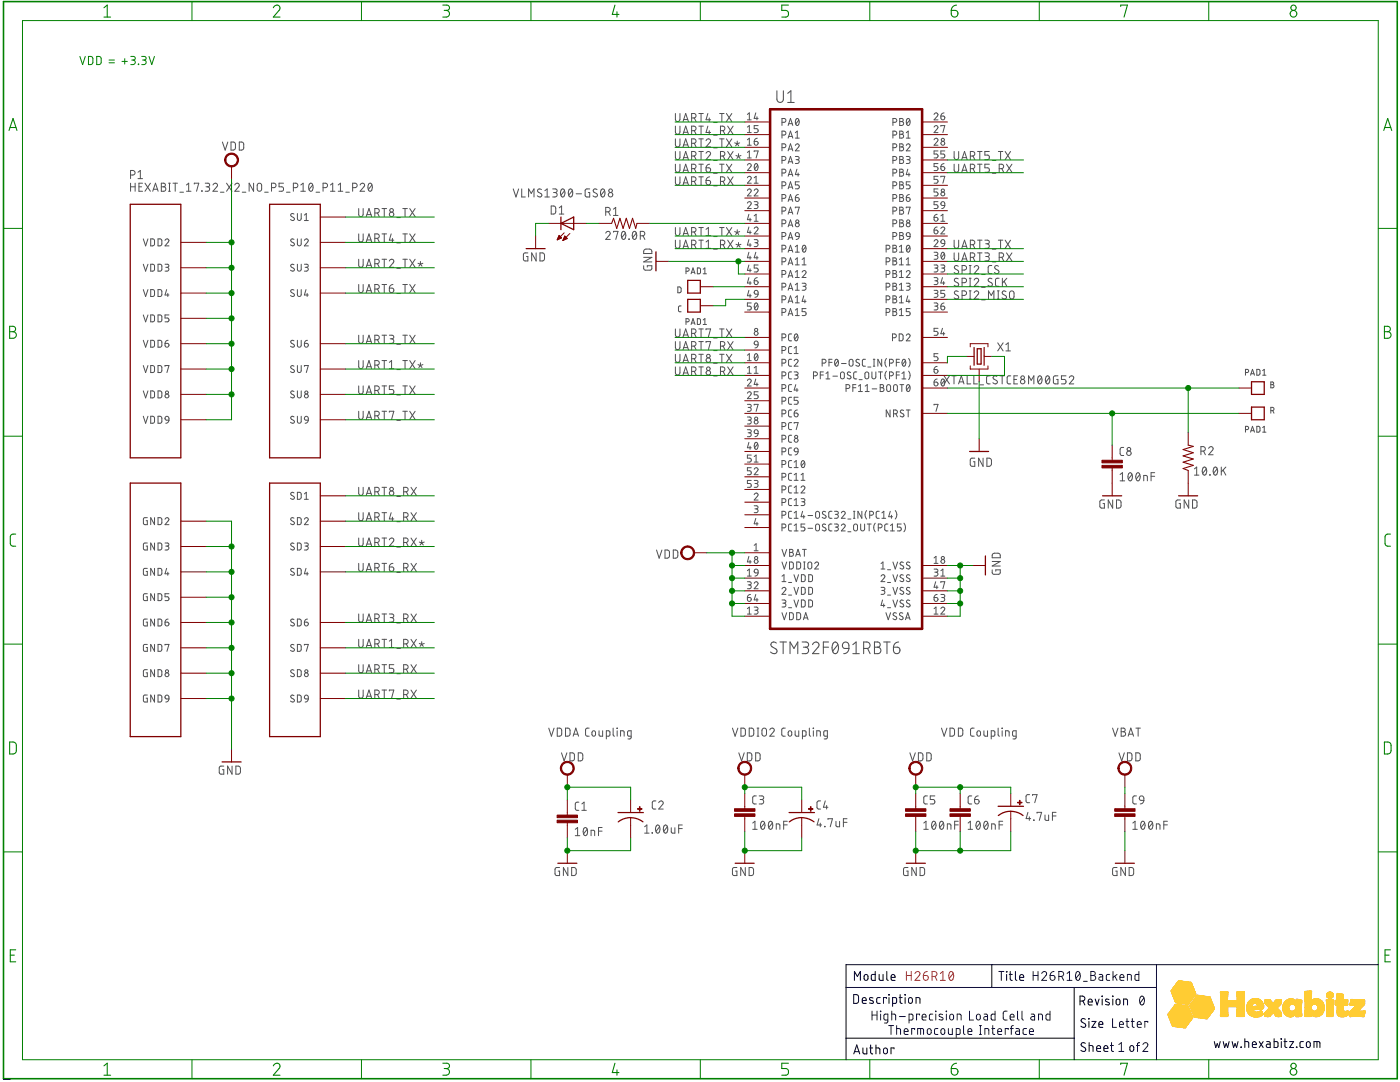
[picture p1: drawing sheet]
<svg xmlns="http://www.w3.org/2000/svg" width="279mm" height="216mm" viewBox="0 0 279 216" stroke-linecap="round" stroke-linejoin="round" font-family="sans-serif">
<g fill="none" stroke="#505050" stroke-width=".2">
<path d="M26.1 34.9h.4a.46 .46 0 0 0 .5-.4 .46 .46 0 0 0-.5-.5h-.4v1.6M26.1 36.6v1.6M26.1 37.3h.9M27 36.6v1.6M27.5 34.4l.5-.4v1.6M27.5 35.6h.9M27.7 37.3h.6M28.4 36.6h-.7v1.6h.7M28.9 36.6l1.1 1.6M30 36.6l-1.1 1.6M30.5 38.2l.5-1.6 .6 1.6M30.6 37.8h.8"/>
<path d="M32.2 36.6h.5a.36 .36 0 0 1 .3 .3 .36 .36 0 0 1-.3 .4 .44 .44 0 0 1 .4 .4 .44 .44 0 0 1-.4 .5h-.5zM32.2 37.3h.5M33.6 38.2h.4M33.6 36.6h.4M33.8 36.6v1.6M34.5 36.6h.9M35 36.6v1.6M35.9 38.4h.7M37.2 38.2h.9M37.2 36.9l.5-.3v1.6M38.8 36.7v-.1h.9l-.5 1.6M40.3 38.1v.1z"/>
<path d="M41 36.6h.5a.36 .36 0 0 1 .3 .3 .36 .36 0 0 1-.3 .4h-.4M41.4 37.3a.44 .44 0 0 1 .4 .4 .44 .44 0 0 1-.4 .5h-.4M42.5 36.9a.44 .44 0 0 1 .6-.3 .44 .44 0 0 1 .2 .7l-.8 .9h.9M44 38.4h.7M44.4 28.3l.5 1.7 .6-1.7M45.2 36.6l1.1 1.6M46.1 28.3l.6 .1 .2 .2 .1 .9-.3 .4-.6 .1zM46.3 36.6l-1.1 1.6M46.9 36.9a.44 .44 0 0 1 .6-.3 .44 .44 0 0 1 .1 .7l-.7 .9h.9M47.8 28.3l.6 .1 .2 .2v1.1l-.2 .2-.6 .1zM48.3 38.4h.8M50.6 36.6v1.6l-.9-1.6v1.6"/>
<path d="M51.5 36.7l.3-.1 .3 .1 .1 1a.44 .44 0 0 1-.4 .5 .44 .44 0 0 1-.5-.5zM52.8 38.4h.7M54.2 37.4h.5a.44 .44 0 0 0 .4-.4 .44 .44 0 0 0-.4-.4h-.5v1.6M56.6 36.6h-.9v.7h.5a.45 .45 0 0 1 .4 .4 .45 .45 0 0 1-.4 .5h-.5M57.2 38.4h.7M58.5 37.4h.5a.44 .44 0 0 0 .5-.4 .44 .44 0 0 0-.5-.4h-.5v1.6M60 38.2h.9M60 36.9l.5-.3v1.6M61.8 36.7l.2-.1a.95 .95 0 0 1 0 1.6 .98 .98 0 0 1-.2-1.5zM62.4 36.9l-.7 .9M63.1 38.4h.7M64.5 37.4h.4a.44 .44 0 0 0 .5-.4 .44 .44 0 0 0-.5-.4h-.4v1.6"/>
<path d="M66 38.2h.8M66 36.9l.4-.3v1.6M67.5 38.2h.9M67.5 36.9l.4-.3v1.6M69 38.4h.7M70.4 37.4h.4a.44 .44 0 0 0 .5-.4 .44 .44 0 0 0-.5-.4h-.4v1.6M71.9 36.9a.44 .44 0 0 1 .6-.3 .44 .44 0 0 1 .1 .7l-.7 .9h.9M73.6 36.7l.3-.1a.95 .95 0 0 1 0 1.6 1 1 0 0 1-.3-1.5zM74.2 36.9l-.7 .9M102.4 37.7l.6 1.6 .5-1.6M104.1 37.7v1.6h.7M105.5 39.3v-1.6l.5 .9 .6-.9v1.6"/>
<path d="M108.1 37.8a.42 .42 0 0 0-.6-.1 .42 .42 0 0 0-.1 .6l.5 .3a.38 .38 0 0 1 .2 .5 .38 .38 0 0 1-.5 .2l-.4-.2M108.7 39.3h.9M108.7 38.1l.5-.4v1.6M110.3 37.7h.5a.36 .36 0 0 1 .4 .4 .36 .36 0 0 1-.4 .3h-.3M110.7 38.4a.44 .44 0 0 1 .5 .5 .44 .44 0 0 1-.5 .4h-.4M112.1 37.8l.2-.1a.95 .95 0 0 1 0 1.6 1 1 0 0 1-.2-1.5zM112.7 38.1l-.7 .8M113.6 37.8l.3-.1a.95 .95 0 0 1 0 1.6 1.02 1.02 0 0 1-.3-1.5zM114.2 38.1l-.7 .8M115 38.7h1.1M117.7 37.7h-.7l-.2 .2v1.2l.2 .2h.7v-.9h-.3M119.1 37.8a.41 .41 0 0 0-.5-.1 .41 .41 0 0 0-.1 .6l.6 .3a.44 .44 0 0 1-.1 .7 .44 .44 0 0 1-.7-.2"/>
<path d="M120 37.8l.3-.1a.95 .95 0 0 1 0 1.6 1 1 0 0 1-.3-1.5zM120.6 38.1l-.7 .8M134.8 27.7v1.2a.46 .46 0 0 0 .4 .4 .46 .46 0 0 0 .5-.4v-1.2M134.8 32.8v1.1a.46 .46 0 0 0 .4 .5 .46 .46 0 0 0 .5-.5v-1.1M134.8 30.2v1.2a.46 .46 0 0 0 .4 .5 .46 .46 0 0 0 .5-.5v-1.2M134.8 35.3v1.1a.46 .46 0 0 0 .4 .5 .46 .46 0 0 0 .5-.5v-1.1M134.8 22.6v1.2a.46 .46 0 0 0 .4 .5 .46 .46 0 0 0 .5-.5v-1.2M134.8 25.2v1.1a.46 .46 0 0 0 .4 .5 .46 .46 0 0 0 .5-.5v-1.1M136.3 29.3l.5-1.6 .6 1.6M136.3 34.4l.5-1.6 .6 1.6M136.3 31.9l.5-1.7 .6 1.7M136.3 36.9l.5-1.6 .6 1.6"/>
<path d="M136.3 24.3l.5-1.7 .6 1.7M136.3 26.8l.5-1.6 .6 1.6M136.4 31.5h.8M136.4 34h.8M136.4 28.9h.8M136.4 36.5h.8M136.4 23.9h.8M136.4 26.4h.8M138 28.6h.5a.44 .44 0 0 0 .4-.4 .44 .44 0 0 0-.4-.5h-.5v1.6M138 33.7h.5a.44 .44 0 0 0 .4-.5 .44 .44 0 0 0-.4-.4h-.5v1.6M138 31.1h.5a.46 .46 0 0 0 .4-.4 .46 .46 0 0 0-.4-.5h-.5v1.7M138 36.2h.5a.46 .46 0 0 0 .4-.5 .46 .46 0 0 0-.4-.4h-.5v1.6"/>
<path d="M138 23.5h.5a.44 .44 0 0 0 .4-.4 .44 .44 0 0 0-.4-.5h-.5v1.7M138 26.1h.5a.46 .46 0 0 0 .4-.5 .46 .46 0 0 0-.4-.4h-.5v1.6M138.6 28.6l.3 .7M138.6 33.7l.3 .7M138.6 31.1l.3 .8M138.6 36.2l.3 .7M138.6 23.5l.3 .8M138.6 26.1l.3 .7M139.5 30.2h.9M139.5 32.8h.9M139.5 27.7h.9M139.5 35.3h.9"/>
<path d="M139.5 22.6h.9M139.5 25.2h.9M139.9 22.6v1.7M139.9 25.2v1.6M139.9 27.7v1.6M139.9 30.2v1.7M139.9 32.8v1.6M139.9 35.3v1.6M140.9 28.1a.44 .44 0 0 1 .6-.4 .44 .44 0 0 1 .2 .7l-.8 .9h.9M140.9 33.5h.6a.45 .45 0 0 1 .3 .5 .45 .45 0 0 1-.5 .4 .45 .45 0 0 1-.4-.5zM140.9 30.6a.44 .44 0 0 1 .6-.3 .44 .44 0 0 1 .2 .6l-.8 1h.9M140.9 36h.6a.45 .45 0 0 1 .3 .5 .45 .45 0 0 1-.5 .4 .45 .45 0 0 1-.4-.5z"/>
<path d="M141.3 22.6l-.4 1.3h.9M141.3 25.2l-.4 1.2h.9M141.5 23.5v.8M141.5 26.1v.7M141.6 32.8l-.4 .1-.3 .6M141.6 35.3l-.5 .3-.2 .4M142.4 27h.7M142.4 29.5h.7M142.4 37.1h.7M142.4 32h.7M142.4 34.6h.7M142.4 24.4h.7"/>
<path d="M143.6 32.8h.9M143.6 27.7h.9M143.6 22.6h.9M143.8 31.1h.4a.46 .46 0 0 0 .5-.4 .46 .46 0 0 0-.5-.5h-.4v1.7M143.8 36.2h.4a.46 .46 0 0 0 .5-.5 .46 .46 0 0 0-.5-.4h-.4v1.6M143.8 26.1h.4a.46 .46 0 0 0 .5-.5 .46 .46 0 0 0-.5-.4h-.4v1.6M144.1 22.6v1.7M144.1 27.7v1.6M144.1 32.8v1.6M144.3 31.1l.4 .8M144.3 36.2l.4 .7M144.3 26.1l.4 .7"/>
<path d="M145 27.7l1 1.6M145 32.8l1 1.6M145 22.6l1 1.7M145.2 30.2l1.1 1.7M145.2 35.3l1.1 1.6M145.2 25.2l1.1 1.6M146 27.7l-1 1.6M146 32.8l-1 1.6M146 22.6l-1 1.7M146.3 30.2l-1.1 1.7M146.3 35.3l-1.1 1.6M146.3 25.2l-1.1 1.6"/>
<path d="M146.6 28.5l.5 .2M146.9 31l.5 .2M147.1 28.2v.5M147.1 28.7l.3 .4M147.1 28.7l-.3 .4M147.4 30.7v.5M147.4 31.2l.3 .4M147.4 31.2l-.3 .4M147.6 28.5l-.5 .2M147.9 31l-.5 .2M149.2 33a.37 .37 0 0 1 .5-.3 .37 .37 0 0 1 .1 .6l-.6 .7h.7M149.2 35.5a.38 .38 0 0 1 .5-.3 .38 .38 0 0 1 .1 .6l-.6 .8h.7"/>
<path d="M149.2 38a.38 .38 0 0 1 .5-.3 .38 .38 0 0 1 .1 .6l-.6 .8h.7M149.2 22.8l.3-.3v1.4M149.2 25.4l.3-.3v1.4M149.2 27.9l.3-.3v1.4M149.2 30.4l.3-.3v1.4M149.2 23.9h.7M149.2 26.5h.7M149.2 29h.7M149.2 31.5h.7M150.5 28.2h.5a.39 .39 0 0 1 .3 .4 .39 .39 0 0 1-.4 .4 .39 .39 0 0 1-.4-.4zM150.5 38a.38 .38 0 0 1 .6-.3 .38 .38 0 0 1 .1 .6l-.7 .8h.8M150.5 36.6h.8"/>
<path d="M150.5 35.5l.4-.3v1.4M150.5 30.3v-.2h.8l-.4 1.4M150.7 32.7l.2-.1a.81 .81 0 0 1 0 1.4 .91 .91 0 0 1-.2-1.3zM150.8 22.5l-.3 1.1h.8M151.1 23.3v.6M151.1 27.6l-.5 .2-.1 .4M151.2 33l-.6 .7M151.3 25.1h-.8v.6h.5a.4 .4 0 0 1 .3 .4 .4 .4 0 0 1-.3 .4h-.5M156.1 24.4h.4a.38 .38 0 0 0 .3-.4 .38 .38 0 0 0-.3-.4h-.4v1.4M156.1 26.9h.4a.39 .39 0 0 0 .3-.3 .39 .39 0 0 0-.3-.4h-.4v1.4M156.1 29.5h.4a.38 .38 0 0 0 .3-.4 .38 .38 0 0 0-.3-.4h-.4v1.4M156.1 32h.4a.39 .39 0 0 0 .3-.4 .39 .39 0 0 0-.3-.4h-.4v1.4"/>
<path d="M156.1 34.5h.4a.38 .38 0 0 0 .3-.4 .38 .38 0 0 0-.3-.3h-.4v1.4M156.1 37.1h.4a.39 .39 0 0 0 .3-.4 .39 .39 0 0 0-.3-.4h-.4v1.4M156.1 39.6h.4a.38 .38 0 0 0 .3-.4 .38 .38 0 0 0-.3-.4h-.4v1.4M157.3 25l.5-1.4 .4 1.4M157.3 27.6l.5-1.4 .4 1.4M157.3 30.1l.5-1.4 .4 1.4M157.3 32.6l.5-1.4 .4 1.4M157.3 35.2l.5-1.4 .4 1.4M157.3 37.7l.5-1.4 .4 1.4M157.4 24.7h.7M157.4 27.2h.7M157.4 29.7h.7"/>
<path d="M157.4 32.3h.7M157.4 34.8h.7M157.4 37.3h.7M157.4 39.9h.7M158.7 29a.38 .38 0 0 1 .6-.3 .38 .38 0 0 1 .1 .6l-.7 .8h.8M158.7 31.2h.5l.3 .3-.2 .3-.4 .1M158.7 39.4h.5a.39 .39 0 0 1 .3 .5 .39 .39 0 0 1-.4 .3 .39 .39 0 0 1-.4-.4zM158.7 26.5l.4-.3v1.4M158.7 27.6h.8M158.9 23.7l.2-.1a.81 .81 0 0 1 0 1.4 .88 .88 0 0 1-.2-1.3zM159 33.8l-.3 1h.8M159.1 31.9a.38 .38 0 0 1 .4 .3 .38 .38 0 0 1-.4 .4h-.4"/>
<path d="M159.3 34.5v.7M159.3 38.8l-.3 .1-.3 .5M159.4 24l-.6 .7M159.5 36.3h-.8v.6h.5a.4 .4 0 0 1 .3 .4 .4 .4 0 0 1-.3 .4h-.5M178.2 24.4h.4a.38 .38 0 0 0 .4-.4 .38 .38 0 0 0-.4-.4h-.4v1.4M178.2 26.9h.4a.39 .39 0 0 0 .4-.3 .39 .39 0 0 0-.4-.4h-.4v1.4M178.2 29.5h.4a.38 .38 0 0 0 .4-.4 .38 .38 0 0 0-.4-.4h-.4v1.4M178.2 32h.4a.39 .39 0 0 0 .4-.4 .39 .39 0 0 0-.4-.4h-.4v1.4M178.2 34.5h.4a.38 .38 0 0 0 .4-.4 .38 .38 0 0 0-.4-.3h-.4v1.4M178.2 37.1h.4a.39 .39 0 0 0 .4-.4 .39 .39 0 0 0-.4-.4h-.4v1.4M178.2 39.6h.4a.38 .38 0 0 0 .4-.4 .38 .38 0 0 0-.4-.4h-.4v1.4M179.6 23.6l.6 .1 .1 .3-.3 .3a.39 .39 0 0 1 .3 .3 .39 .39 0 0 1-.3 .4h-.4z"/>
<path d="M179.6 26.2l.6 .1 .1 .2-.3 .3a.38 .38 0 0 1 .3 .4 .38 .38 0 0 1-.3 .4h-.4zM179.6 28.7l.6 .1 .1 .3-.3 .2a.39 .39 0 0 1 .3 .4 .39 .39 0 0 1-.3 .4h-.4zM179.6 31.2l.6 .1 .1 .3-.3 .3a.38 .38 0 0 1 .3 .3 .38 .38 0 0 1-.3 .4h-.4zM179.6 33.8l.6 .1 .1 .2-.3 .3a.39 .39 0 0 1 .3 .4 .39 .39 0 0 1-.3 .4h-.4zM179.6 36.3l.6 .1 .1 .3-.3 .2a.39 .39 0 0 1 .3 .4 .39 .39 0 0 1-.3 .4h-.4zM179.6 38.8l.6 .1 .1 .3-.3 .2a.38 .38 0 0 1 .3 .4 .38 .38 0 0 1-.3 .4h-.4zM179.6 31.9h.4M179.6 36.9h.4M179.6 39.4h.4M179.6 24.3h.4M179.6 26.8h.4M179.6 29.3h.4"/>
<path d="M179.6 34.4h.4M180.9 29a.38 .38 0 0 1 .5-.3 .38 .38 0 0 1 .1 .6l-.6 .8h.7M180.9 31.2l.6 .1 .1 .2-.1 .3-.5 .1M180.9 39.4h.4a.39 .39 0 0 1 .3 .5 .39 .39 0 0 1-.4 .3 .39 .39 0 0 1-.3-.4zM180.9 27.6h.7M180.9 26.5l.4-.3v1.4M181 23.7l.3-.1a.83 .83 0 0 1 0 1.4 .88 .88 0 0 1-.3-1.3zM181.2 33.8l-.3 1h.7M181.3 31.9a.38 .38 0 0 1 .3 .3 .38 .38 0 0 1-.3 .4h-.4M181.4 34.5v.7M181.5 38.8l-.5 .3-.1 .3M181.6 24l-.7 .7"/>
<path d="M181.6 36.3h-.7v.6h.4a.4 .4 0 0 1 .3 .4 .4 .4 0 0 1-.3 .4h-.4M186.4 22.8a.38 .38 0 0 1 .6-.2 .38 .38 0 0 1 .1 .6l-.7 .7h.8M186.4 25.4a.38 .38 0 0 1 .6-.3 .38 .38 0 0 1 .1 .6l-.7 .8h.8M186.4 27.9a.38 .38 0 0 1 .6-.3 .38 .38 0 0 1 .1 .6l-.7 .8h.8M187.2 30.1h-.8v.6h.5a.4 .4 0 0 1 .3 .4 .4 .4 0 0 1-.3 .4h-.5M187.2 32.6h-.8v.7h.5a.4 .4 0 0 1 .3 .3 .4 .4 0 0 1-.3 .4h-.5M187.2 35.2h-.8v.6h.5a.39 .39 0 0 1 .3 .4 .39 .39 0 0 1-.3 .4h-.5M187.2 37.7h-.8v.6h.5a.4 .4 0 0 1 .3 .4 .4 .4 0 0 1-.3 .4h-.5M187.8 23.2h.4a.39 .39 0 0 1 .3 .4 .39 .39 0 0 1-.4 .3 .39 .39 0 0 1-.3-.4zM187.8 33.3h.4a.39 .39 0 0 1 .3 .4 .39 .39 0 0 1-.4 .3 .39 .39 0 0 1-.3-.3zM187.8 25.2v-.1h.8l-.4 1.4M187.8 35.3v-.1h.8l-.4 1.4"/>
<path d="M188.4 22.5l-.5 .3-.1 .4M188.4 32.6l-.4 .2-.2 .5M188.6 30.1h-.8v.6h.4a.4 .4 0 0 1 .4 .4 .4 .4 0 0 1-.4 .4h-.4M190.4 30.2v1.2a.46 .46 0 0 0 .5 .5 .46 .46 0 0 0 .4-.5v-1.2M190.4 32.8v1.1a.46 .46 0 0 0 .5 .5 .46 .46 0 0 0 .4-.5v-1.1M191.9 31.9l.6-1.7 .5 1.7M191.9 34.4l.6-1.6 .5 1.6M192.1 31.5h.8M192.1 34h.8M193.7 31.1h.4a.46 .46 0 0 0 .4-.4 .46 .46 0 0 0-.4-.5h-.4v1.7M193.7 33.7h.4a.44 .44 0 0 0 .4-.5 .44 .44 0 0 0-.4-.4h-.4v1.6M194.2 31.1l.3 .8"/>
<path d="M194.2 33.7l.3 .7M195.1 30.2h.9M195.1 32.8h.9M195.5 30.2v1.7M195.5 32.8v1.6M197.4 30.2h-.8v.7h.5a.46 .46 0 0 1 .4 .5 .46 .46 0 0 1-.4 .5h-.5M197.4 32.8h-.8v.7h.5a.45 .45 0 0 1 .4 .4 .45 .45 0 0 1-.4 .5h-.5M198 32h.8M198 34.6h.8M199.2 30.2h.9M199.4 33.7h.5a.44 .44 0 0 0 .4-.5 .44 .44 0 0 0-.4-.4h-.5v1.6M199.7 30.2v1.7"/>
<path d="M199.9 33.7l.4 .7M200.6 30.2l1.1 1.7M200.9 32.8l1.1 1.6M201.7 30.2l-1.1 1.7M202 32.8l-1.1 1.6M28.6 47.7l.5 1.4 .4-1.4M28.6 52.7l.5 1.4 .4-1.4M28.6 57.8l.5 1.4 .4-1.4M30.1 47.7h.5l.2 .2v.9l-.2 .2-.5 .1zM30.1 52.7h.5l.2 .3v.9l-.2 .2h-.5zM30.1 57.8h.5l.2 .2v.9l-.2 .2-.5 .1zM31.5 47.7h.6l.2 .2v.9l-.2 .2-.6 .1z"/>
<path d="M31.5 52.7h.6l.2 .3v.9l-.2 .2h-.6zM31.5 57.8h.6l.2 .2v.9l-.2 .2-.6 .1zM32.9 48a.38 .38 0 0 1 .6-.3 .38 .38 0 0 1 .1 .6l-.7 .8h.8M32.9 52.7h.6l.2 .3-.2 .3h-.4M33.3 57.8l-.4 1.1h.8M33.3 53.3a.38 .38 0 0 1 .4 .4 .38 .38 0 0 1-.4 .4h-.4M33.5 58.5v.7M58.7 42.7a.35 .35 0 0 0-.6-.1 .35 .35 0 0 0 .1 .6l.4 .2a.38 .38 0 0 1 0 .6 .38 .38 0 0 1-.6-.2M58.7 47.8a.35 .35 0 0 0-.6-.1 .35 .35 0 0 0 .1 .5l.4 .3a.34 .34 0 0 1 .1 .5 .34 .34 0 0 1-.6 0l-.1-.1M58.7 52.8a.35 .35 0 0 0-.6 0 .35 .35 0 0 0 .1 .5l.4 .2a.32 .32 0 0 1 .1 .5 .32 .32 0 0 1-.4 .1l-.3-.2M58.7 57.9a.35 .35 0 0 0-.6-.1 .35 .35 0 0 0 .1 .6l.4 .2a.32 .32 0 0 1 .1 .4 .32 .32 0 0 1-.4 .1l-.3-.1M59.4 42.6v1a.38 .38 0 0 0 .3 .4 .38 .38 0 0 0 .4-.4v-1"/>
<path d="M59.4 47.7v1a.38 .38 0 0 0 .3 .4 .38 .38 0 0 0 .4-.4v-1M59.4 52.7v1a.38 .38 0 0 0 .3 .4 .38 .38 0 0 0 .4-.4v-1M59.4 57.8v1a.38 .38 0 0 0 .3 .4 .38 .38 0 0 0 .4-.4v-1M60.7 48a.38 .38 0 0 1 .6-.3 .38 .38 0 0 1 .1 .6l-.7 .8h.8M60.7 52.7h.6l.2 .3-.2 .3h-.4M60.7 42.9l.4-.3v1.4M60.7 44h.8M61.1 57.8l-.4 1.1h.8M61.1 53.3a.38 .38 0 0 1 .4 .4 .38 .38 0 0 1-.4 .4h-.4M61.3 58.5v.7M71.6 51.7v1.2a.44 .44 0 0 0 .4 .4 .44 .44 0 0 0 .5-.4v-1.2M71.6 56.8v1.2a.44 .44 0 0 0 .4 .4 .44 .44 0 0 0 .5-.4v-1.2"/>
<path d="M71.6 46.7v1.1a.44 .44 0 0 0 .4 .5 .44 .44 0 0 0 .5-.5v-1.1M71.6 41.6v1.2a.44 .44 0 0 0 .4 .4 .44 .44 0 0 0 .5-.4v-1.2M73.1 53.3l.5-1.6 .6 1.6M73.1 58.4l.5-1.6 .6 1.6M73.1 48.3l.5-1.6 .6 1.6M73.1 43.2l.5-1.6 .6 1.6M73.2 47.9h.8M73.2 52.9h.8M73.2 58h.8M73.2 42.8h.8M74.8 52.6h.4a.44 .44 0 0 0 .5-.4 .44 .44 0 0 0-.5-.5h-.4v1.6M74.8 57.7h.4a.46 .46 0 0 0 .5-.5 .46 .46 0 0 0-.5-.4h-.4v1.6"/>
<path d="M74.8 47.6h.4a.44 .44 0 0 0 .5-.5 .44 .44 0 0 0-.5-.4h-.4v1.6M74.8 42.5h.4a.44 .44 0 0 0 .5-.4 .44 .44 0 0 0-.5-.5h-.4v1.6M75.3 52.6l.4 .7M75.3 57.7l.4 .7M75.3 47.6l.4 .7M75.3 42.5l.4 .7M76.2 41.6h1M76.2 51.7h1M76.2 56.8h1M76.2 46.7h1M76.7 41.6v1.6M76.7 46.7v1.6"/>
<path d="M76.7 51.7v1.6M76.7 56.8v1.6M77.7 52.1a.44 .44 0 0 1 .6-.4 .44 .44 0 0 1 .2 .8l-.8 .8h.9M77.7 57.5h.5a.45 .45 0 0 1 .4 .5 .45 .45 0 0 1-.5 .4 .45 .45 0 0 1-.4-.4zM78.1 46.7l-.4 1.2h.9M78.3 47.6v.7M78.4 56.8l-.6 .3-.1 .4M79.2 53.5h.7M79.2 58.6h.7M79.2 48.5h.7M79.2 43.4h.7M80.4 41.6h.9"/>
<path d="M80.4 51.7h.9M80.4 56.8h.9M80.4 46.7h.9M80.8 41.6v1.6M80.8 46.7v1.6M80.8 51.7v1.6M80.8 56.8v1.6M81.8 51.7l1 1.6M81.8 56.8l1 1.6M81.8 46.7l1 1.6M81.8 41.6l1 1.6M82.8 51.7l-1 1.6"/>
<path d="M82.8 56.8l-1 1.6M82.8 46.7l-1 1.6M82.8 41.6l-1 1.6M83.4 52.5l.5 .2M83.9 52.2v.5M83.9 52.7l.3 .4M83.9 52.7l-.3 .4M84.4 52.5l-.5 .2M105.3 50.5h-.6l-.2 .2v1l.2 .3 .6 .1v-.9h-.2M107 50.5v1.6l-.9-1.6v1.6M107.8 50.5h.6l.2 .2 .1 .9-.3 .4-.6 .1zM110 41.1h.6l.3 .3v.9l-.3 .4h-.6z"/>
<path d="M111.6 42.7h.9M111.6 41.5l.5-.4v1.6M120.9 46.5a.44 .44 0 0 1 .6-.3 .44 .44 0 0 1 .1 .7l-.7 .9h.9M120.9 42.3h.4a.44 .44 0 0 0 .5-.5 .44 .44 0 0 0-.5-.4h-.4v1.6M121.4 42.3l.4 .7M122.4 41.7l.5-.3v1.6M122.4 43h.9M122.4 46.3v-.1h.9l-.4 1.6M124.2 46.3l.2-.1a.93 .93 0 0 1 0 1.6 1.02 1.02 0 0 1-.2-1.5zM124.8 46.5l-.7 .9M125.5 47.7l.1 .1zM126.4 46.3l.2-.1a.93 .93 0 0 1 0 1.6 1.02 1.02 0 0 1-.2-1.5z"/>
<path d="M127 46.5l-.7 .9M127.8 47.1h.4a.44 .44 0 0 0 .5-.5 .44 .44 0 0 0-.5-.4h-.4v1.6M128.3 47.1l.4 .7M128.5 53v.6l.2 .3h1l.4-.2v-.7h-.9v.3M128.5 51.4h1.6l-1.6 .9h1.6M128.6 49.8l.3-.1h.9l.2 .3 .1 .6h-1.6zM134.8 45.4v1.2a.46 .46 0 0 0 .4 .4 .46 .46 0 0 0 .5-.4v-1.2M134.8 47.9v1.2a.46 .46 0 0 0 .4 .5 .46 .46 0 0 0 .5-.5v-1.2M135.3 57.3h.4l.2 .2v.7l-.2 .2h-.4zM136.3 47l.5-1.6 .6 1.6M136.3 49.6l.5-1.7 .6 1.7M136.4 49.1h.8"/>
<path d="M136.4 46.6h.8M136.9 54.1l.6-.1v-.4l-.6-.1v1.1M137.9 54.6l.4-1.1 .4 1.1M138 46.3h.5a.44 .44 0 0 0 .4-.5 .44 .44 0 0 0-.4-.4h-.5v1.6M138 48.8h.5a.46 .46 0 0 0 .4-.4 .46 .46 0 0 0-.4-.5h-.5v1.7M138 54.3h.6M138.6 46.3l.3 .7M138.6 48.8l.3 .8M139.2 53.5h.4l.2 .2v.7l-.2 .2h-.4zM139.5 47.9h.9M139.5 45.4h.9M139.9 45.4v1.6"/>
<path d="M139.9 47.9v1.7M140.3 54.6h.7M140.3 53.7l.4-.2v1.1M140.9 49.6h.9M140.9 47h.9M140.9 45.8l.5-.4v1.6M140.9 48.3l.5-.4v1.7M142.4 47.2h.7M142.4 49.7h.7M143.6 45.4h.9M143.8 48.8h.4a.46 .46 0 0 0 .5-.4 .46 .46 0 0 0-.5-.5h-.4v1.7M144.1 45.4v1.6"/>
<path d="M144.3 48.8l.4 .8M145 45.4l1 1.6M145.2 47.9l1.1 1.7M146 45.4l-1 1.6M146.3 47.9l-1.1 1.7M146.6 46.2l.5 .2M146.9 48.7l.5 .2M147.1 45.8v.6M147.1 46.4l.3 .4M147.1 46.4l-.3 .4M147.4 48.4v.5M147.4 48.9l.3 .4"/>
<path d="M147.4 48.9l-.3 .4M147.6 46.2l-.5 .2M147.9 48.7l-.5 .2M149.2 40.5a.38 .38 0 0 1 .5-.2 .38 .38 0 0 1 .1 .6l-.6 .7h.7M149.5 52.9l-.3 1.1h.7M149.5 50.3l-.3 1.1h.7M149.5 55.4l-.3 1.1h.7M149.5 57.9l-.3 1.1h.7M149.5 42.8l-.3 1h.7M149.5 45.3l-.3 1.1h.7M149.5 47.8l-.3 1.1h.7M149.7 43.5v.7"/>
<path d="M149.7 46.1v.6M149.7 48.6v.6M149.7 51.1v.6M149.7 53.6v.7M149.7 56.2v.6M149.7 58.7v.6M150.5 40.2l.6 .1 .2 .2-.2 .3-.4 .1M150.5 45.6a.38 .38 0 0 1 .6-.3 .38 .38 0 0 1 .1 .6l-.7 .8h.8M150.5 47.8h.6l.2 .2-.2 .4h-.4M150.5 56h.5a.39 .39 0 0 1 .3 .5 .39 .39 0 0 1-.4 .3 .39 .39 0 0 1-.4-.4zM150.5 43.1l.4-.3v1.4M150.5 44.2h.8"/>
<path d="M150.6 58l.3-.1 .3 .1 .1 .7-.7-.1zM150.8 50.3l-.3 1.1h.8M150.9 40.9a.38 .38 0 0 1 .4 .3 .38 .38 0 0 1-.4 .4h-.4M150.9 48.4a.39 .39 0 0 1 .4 .4 .39 .39 0 0 1-.4 .4h-.4M151.1 51.1v.6M151.1 55.4l-.5 .2-.1 .4M151.3 52.9h-.8v.6h.5a.4 .4 0 0 1 .3 .4 .4 .4 0 0 1-.3 .4h-.5M151.3 58.7l-.1 .4-.5 .2M156.1 42.1h.4a.39 .39 0 0 0 .3-.4 .39 .39 0 0 0-.3-.4h-.4v1.4M156.1 44.6h.4a.38 .38 0 0 0 .3-.3 .38 .38 0 0 0-.3-.4h-.4v1.4M156.1 47.2h.4a.39 .39 0 0 0 .3-.4 .39 .39 0 0 0-.3-.4h-.4v1.4M156.1 49.7h.4a.38 .38 0 0 0 .3-.4 .38 .38 0 0 0-.3-.4h-.4v1.4"/>
<path d="M156.1 52.2h.4a.39 .39 0 0 0 .3-.4 .39 .39 0 0 0-.3-.3h-.4v1.4M156.1 54.8h.4a.39 .39 0 0 0 .3-.4 .39 .39 0 0 0-.3-.4h-.4v1.4M156.1 57.3h.4a.38 .38 0 0 0 .3-.4 .38 .38 0 0 0-.3-.4h-.4v1.4M156.1 59.8h.4a.39 .39 0 0 0 .3-.4 .39 .39 0 0 0-.3-.4h-.4v1.4M157.3 40.2l.5-1.4 .4 1.4M157.3 42.7l.5-1.4 .4 1.4M157.3 45.3l.5-1.4 .4 1.4M157.3 47.8l.5-1.4 .4 1.4M157.3 50.3l.5-1.4 .4 1.4M157.3 52.9l.5-1.4 .4 1.4M157.3 55.4l.5-1.4 .4 1.4M157.3 57.9l.5-1.4 .4 1.4"/>
<path d="M157.4 42.4h.7M157.4 44.9h.7M157.4 47.4h.7M157.4 50h.7M157.4 52.5h.7M157.4 55h.7M157.4 57.6h.7M158.7 41.5v-.2h.8l-.4 1.4M158.7 49.2l.4-.3v1.4M158.7 51.8l.4-.3v1.4M158.7 54.3l.4-.3v1.4M158.7 56.8l.4-.3v1.4"/>
<path d="M158.7 59.4l.4-.4v1.4M158.7 50.3h.8M158.7 52.9h.8M158.7 55.4h.8M158.7 57.9h.8M158.8 46.5l.3-.1 .3 .1 .1 .7-.7-.1zM159.5 47.2l-.2 .5-.4 .1M160.1 54.3a.39 .39 0 0 1 .5-.3 .39 .39 0 0 1 .2 .6l-.7 .8h.8M160.1 56.5h.6l.2 .2-.2 .4h-.4M160.1 52.9h.8M160.1 51.8l.4-.3v1.4M160.3 49l.2-.1a.81 .81 0 0 1 0 1.4 .85 .85 0 0 1-.2-1.3z"/>
<path d="M160.4 59l-.3 1.1h.8M160.5 57.1a.39 .39 0 0 1 .4 .4 .39 .39 0 0 1-.4 .4h-.4M160.6 59.8v.6M160.8 49.2l-.6 .8M176.8 49.7h.4a.38 .38 0 0 0 .4-.4 .38 .38 0 0 0-.4-.4h-.4v1.4M176.8 52.2h.4a.39 .39 0 0 0 .4-.4 .39 .39 0 0 0-.4-.3h-.4v1.4M176.8 54.8h.4a.39 .39 0 0 0 .4-.4 .39 .39 0 0 0-.4-.4h-.4v1.4M176.8 57.3h.4a.38 .38 0 0 0 .4-.4 .38 .38 0 0 0-.4-.4h-.4v1.4M176.8 59.8h.4a.39 .39 0 0 0 .4-.4 .39 .39 0 0 0-.4-.4h-.4v1.4M178.2 48.9l.6 .1 .1 .3-.3 .3a.38 .38 0 0 1 .4 .3 .38 .38 0 0 1-.4 .4h-.4zM178.2 51.5l.6 .1v.4l-.2 .1a.39 .39 0 0 1 .4 .4 .39 .39 0 0 1-.4 .4h-.4zM178.2 54l.6 .1 .1 .3-.3 .2a.38 .38 0 0 1 .4 .4 .38 .38 0 0 1-.4 .4h-.4z"/>
<path d="M178.2 56.5l.6 .1 .1 .3-.3 .2a.39 .39 0 0 1 .4 .4 .39 .39 0 0 1-.4 .4h-.4zM178.2 59l.6 .2 .1 .2-.3 .3a.38 .38 0 0 1 .4 .3 .38 .38 0 0 1-.4 .4h-.4zM178.2 42.1h.4a.39 .39 0 0 0 .4-.4 .39 .39 0 0 0-.4-.4h-.4v1.4M178.2 44.6h.4a.38 .38 0 0 0 .4-.3 .38 .38 0 0 0-.4-.4h-.4v1.4M178.2 47.2h.4a.39 .39 0 0 0 .4-.4 .39 .39 0 0 0-.4-.4h-.4v1.4M178.2 52.1h.4M178.2 54.6h.4M178.2 49.6h.4M178.2 57.1h.4M178.2 59.7h.4M179.5 50.3h.8M179.5 49.2l.4-.3v1.4"/>
<path d="M179.5 51.8l.4-.3v1.4M179.5 54.3l.4-.3v1.4M179.5 56.8l.4-.3v1.4M179.5 59.4l.4-.4v1.4M179.5 52.9h.8M179.5 55.4h.8M179.5 57.9h.8M179.6 41.3l.6 .2 .1 .2-.3 .3a.39 .39 0 0 1 .3 .3 .39 .39 0 0 1-.3 .4h-.4zM179.6 43.9l.6 .1 .1 .3-.3 .2a.38 .38 0 0 1 .3 .4 .38 .38 0 0 1-.3 .4h-.4zM179.6 46.4l.6 .1 .1 .3-.3 .2a.39 .39 0 0 1 .3 .4 .39 .39 0 0 1-.3 .4h-.4zM179.6 42h.4M179.6 44.5h.4"/>
<path d="M179.6 47h.4M180.9 54.3a.38 .38 0 0 1 .5-.3 .38 .38 0 0 1 .1 .6l-.6 .8h.7M180.9 56.5h.6l.1 .2-.1 .4h-.5M180.9 41.5v-.2h.7l-.3 1.4M180.9 51.8l.4-.3v1.4M180.9 52.9h.7M181 46.5l.3-.1 .2 .1 .1 .7-.6-.1zM181 49l.3-.1a.81 .81 0 0 1 0 1.4 .85 .85 0 0 1-.3-1.3zM181.2 59l-.3 1.1h.7M181.3 57.1a.39 .39 0 0 1 .3 .4 .39 .39 0 0 1-.3 .4h-.4M181.4 59.8v.6M181.6 49.2l-.7 .8"/>
<path d="M181.6 47.2l-.1 .3-.5 .3M186.4 48.1a.38 .38 0 0 1 .5-.3 .38 .38 0 0 1 .2 .6l-.7 .8h.8M186.4 50.3l.6 .1 .2 .2-.2 .3-.4 .1M186.4 52.9h.6l.2 .2-.2 .4h-.4M186.4 55.4h.6l.2 .2-.2 .4h-.4M186.4 57.9l.6 .1 .2 .2-.2 .3h-.4M186.4 43.4h.5a.39 .39 0 0 1 .3 .4 .39 .39 0 0 1-.4 .3 .39 .39 0 0 1-.4-.3zM186.4 45.9h.5a.39 .39 0 0 1 .3 .4 .39 .39 0 0 1-.4 .4 .39 .39 0 0 1-.4-.4zM186.8 51a.38 .38 0 0 1 .4 .4 .38 .38 0 0 1-.4 .3h-.4M186.8 53.5a.39 .39 0 0 1 .4 .4 .39 .39 0 0 1-.4 .4h-.4M186.8 56a.38 .38 0 0 1 .4 .4 .38 .38 0 0 1-.4 .4h-.4M186.8 58.5a.39 .39 0 0 1 .4 .4 .39 .39 0 0 1-.4 .4h-.4"/>
<path d="M187 42.8l-.5 .2-.1 .4M187 45.3l-.3 .1-.3 .5M187.2 40.2h-.8v.7h.5a.39 .39 0 0 1 .3 .3 .39 .39 0 0 1-.3 .4h-.5M187.8 52.9h.6l.2 .2-.2 .4h-.5M187.8 45.6a.38 .38 0 0 1 .5-.3 .38 .38 0 0 1 .1 .6l-.6 .8h.8M187.8 44.2h.8M187.8 43.1l.4-.3v1.4M187.9 47.9l.3-.1 .2 .1 .2 .7h-.5l-.3-.2zM187.9 40.3l.3-.1 .2 .1 .2 .7-.7-.1-.1-.3zM188 50.4a.72 .72 0 0 1 .6 .6 .72 .72 0 0 1-.4 .7 .87 .87 0 0 1-.2-1.3zM188.1 55.4l-.3 1.1h.8M188.2 53.5a.39 .39 0 0 1 .4 .4 .39 .39 0 0 1-.4 .4h-.4"/>
<path d="M188.3 56.2v.6M188.5 50.7l-.6 .7M188.6 48.6l-.2 .4-.5 .2M188.6 57.9h-.8v.6h.4a.4 .4 0 0 1 .4 .4 .4 .4 0 0 1-.4 .4h-.4M188.6 41l-.3 .5-.4 .1M190.4 47.9v1.2a.46 .46 0 0 0 .5 .5 .46 .46 0 0 0 .4-.5v-1.2M190.4 50.5v1.1a.46 .46 0 0 0 .5 .5 .46 .46 0 0 0 .4-.5v-1.1M191.2 58.2l-.4-.2-.2 .1-.1 .3v.2l.6 .4a.4 .4 0 0 1 .1 .6 .4 .4 0 0 1-.6 0l-.2-.2M191.2 55.6l-.5-.1-.2 .4v.2l.6 .4a.4 .4 0 0 1 .1 .6 .4 .4 0 0 1-.6-.1l-.2-.1M191.2 53.1l-.4-.1-.2 .1-.1 .2v.3l.6 .3a.4 .4 0 0 1 .1 .7 .4 .4 0 0 1-.6-.1l-.2-.1M191.9 49.6l.6-1.7 .5 1.7M191.9 52.1l.6-1.6 .5 1.6"/>
<path d="M192 58.9h.4a.46 .46 0 0 0 .5-.4 .46 .46 0 0 0-.5-.5h-.4v1.7M192 56.4h.4a.44 .44 0 0 0 .5-.4 .44 .44 0 0 0-.5-.5h-.4v1.6M192 53.9h.4a.46 .46 0 0 0 .5-.5 .46 .46 0 0 0-.5-.4h-.4v1.6M192.1 49.1h.8M192.1 51.7h.8M193.4 54.6h.4M193.4 57.1h.4M193.4 59.7h.4M193.4 58h.4M193.4 55.5h.4M193.4 53h.4M193.6 53v1.6"/>
<path d="M193.6 55.5v1.6M193.6 58v1.7M193.7 48.8h.4a.46 .46 0 0 0 .4-.4 .46 .46 0 0 0-.4-.5h-.4v1.7M193.7 51.4h.4a.44 .44 0 0 0 .4-.5 .44 .44 0 0 0-.4-.4h-.4v1.6M194.2 48.8l.3 .8M194.2 51.4l.3 .7M194.4 58.4a.44 .44 0 0 1 .6-.3 .44 .44 0 0 1 .2 .7l-.8 .9h.9M194.4 55.9a.44 .44 0 0 1 .6-.4 .44 .44 0 0 1 .2 .7l-.8 .9h.9M194.4 53.3a.44 .44 0 0 1 .6-.3 .44 .44 0 0 1 .2 .7l-.8 .9h.9M195.1 50.5h.9M195.1 47.9h.9M195.5 47.9v1.7"/>
<path d="M195.5 50.5v1.6M195.9 54.8h.7M195.9 59.8h.7M195.9 57.3h.7M196.6 47.9h.5a.36 .36 0 0 1 .3 .4 .36 .36 0 0 1-.3 .3h-.4M196.6 50.5h.5a.36 .36 0 0 1 .3 .3 .36 .36 0 0 1-.3 .4h-.4M197 48.6a.46 .46 0 0 1 .4 .5 .46 .46 0 0 1-.4 .5h-.4M197 51.2a.44 .44 0 0 1 .4 .4 .44 .44 0 0 1-.4 .5h-.4M197.3 59.7v-1.7l.5 .9 .6-.9v1.7M197.9 53h-.5l-.2 .3v1.1l.2 .2h.5M198 55.6a.41 .41 0 0 0-.6-.1 .41 .41 0 0 0-.1 .6l.6 .4a.44 .44 0 0 1-.1 .6 .44 .44 0 0 1-.6-.2M198 52.3h.8"/>
<path d="M198 49.7h.8M199.1 59.7h.3M199.1 58h.3M199.2 58v1.7M199.2 47.9h.9M199.3 53.1l-.2-.1a.37 .37 0 0 0-.5 .2 .37 .37 0 0 0 .1 .5l.5 .2a.4 .4 0 0 1 0 .6 .4 .4 0 0 1-.6 0l-.1-.1M199.4 55.5h-.5l-.2 .4v1l.2 .2h.5M199.4 51.4h.5a.44 .44 0 0 0 .4-.5 .44 .44 0 0 0-.4-.4h-.5v1.6M199.7 47.9v1.7M199.9 51.4l.4 .7M200 55.5v1.6M200.4 56.1l.5 1"/>
<path d="M200.6 47.9l1.1 1.7M200.8 58.2l-.2-.1a.37 .37 0 0 0-.5 .1 .37 .37 0 0 0 .1 .5l.5 .3a.37 .37 0 0 1 .1 .5 .37 .37 0 0 1-.5 .1l-.3-.2M200.9 50.5l1.1 1.6M200.9 55.5l-.9 1M201.6 58.2l.3-.2 .3 .2 .2 1a.46 .46 0 0 1-.5 .5 .46 .46 0 0 1-.4-.5v-.7zM201.7 47.9l-1.1 1.7M202 50.5l-1.1 1.6M28.6 62.8l.5 1.4 .4-1.4M28.6 67.9l.5 1.4 .4-1.4M28.6 72.9l.5 1.4 .4-1.4M28.6 78l.5 1.4 .4-1.4M30.1 62.8l.5 .1 .2 .2v.9l-.2 .2h-.5z"/>
<path d="M30.1 67.9h.5l.2 .2v.9l-.2 .3h-.5zM30.1 72.9l.5 .1 .2 .2v.9l-.2 .2h-.5zM30.1 78h.5l.2 .3v.9l-.2 .2h-.5zM31.5 62.8l.6 .1 .2 .2v.9l-.2 .2h-.6zM31.5 67.9h.6l.2 .2v.9l-.2 .3h-.6zM31.5 72.9l.6 .1 .2 .2v.9l-.2 .2h-.6zM31.5 78h.6l.2 .3v.9l-.2 .2h-.6zM32.9 68.5h.5a.39 .39 0 0 1 .3 .4 .39 .39 0 0 1-.4 .4 .39 .39 0 0 1-.4-.4zM32.9 73.1v-.2h.8l-.4 1.4M33.5 67.9l-.3 .1-.3 .5M33.7 62.8h-.8v.7h.5a.39 .39 0 0 1 .3 .3 .39 .39 0 0 1-.3 .4h-.5M58.7 68a.35 .35 0 0 0-.6-.1 .35 .35 0 0 0 .1 .6l.4 .2a.32 .32 0 0 1 .1 .4 .32 .32 0 0 1-.4 .2l-.3-.2"/>
<path d="M58.7 73.1a.35 .35 0 0 0-.6-.1 .35 .35 0 0 0 .1 .5l.4 .3a.32 .32 0 0 1 .1 .4 .32 .32 0 0 1-.4 .1l-.3-.2M58.7 78.1a.35 .35 0 0 0-.6 0 .35 .35 0 0 0 .1 .5l.4 .2a.32 .32 0 0 1 .1 .5 .32 .32 0 0 1-.4 .1l-.3-.2M59.4 67.9v1a.38 .38 0 0 0 .3 .4 .38 .38 0 0 0 .4-.4v-1M59.4 72.9v1.1a.38 .38 0 0 0 .3 .3 .38 .38 0 0 0 .4-.3v-1.1M59.4 78v1a.38 .38 0 0 0 .3 .4 .38 .38 0 0 0 .4-.4v-1M60.7 68.5h.5a.39 .39 0 0 1 .3 .4 .39 .39 0 0 1-.4 .4 .39 .39 0 0 1-.4-.4zM60.7 73.1v-.2h.8l-.4 1.4M61.4 67.9l-.4 .1-.3 .5M71.6 77v1.2a.44 .44 0 0 0 .4 .4 .44 .44 0 0 0 .5-.4v-1.2M71.6 66.9v1.2a.44 .44 0 0 0 .4 .4 .44 .44 0 0 0 .5-.4v-1.2M71.6 71.9v1.2a.44 .44 0 0 0 .4 .5 .44 .44 0 0 0 .5-.5v-1.2M73.1 78.6l.5-1.6 .6 1.6"/>
<path d="M73.1 68.5l.5-1.6 .6 1.6M73.1 73.6l.5-1.7 .6 1.7M73.2 78.2h.8M73.2 68.1h.8M73.2 73.2h.8M74.8 77.9h.4a.46 .46 0 0 0 .5-.4 .46 .46 0 0 0-.5-.5h-.4v1.6M74.8 67.8h.4a.46 .46 0 0 0 .5-.5 .46 .46 0 0 0-.5-.4h-.4v1.6M74.8 72.9h.4a.46 .46 0 0 0 .5-.5 .46 .46 0 0 0-.5-.5h-.4v1.7M75.3 77.9l.4 .7M75.3 67.8l.4 .7M75.3 72.9l.4 .7M76.2 71.9h1"/>
<path d="M76.2 66.9h1M76.2 77h1M76.7 66.9v1.6M76.7 71.9v1.7M76.7 77v1.6M77.7 66.9h.5a.36 .36 0 0 1 .4 .3 .36 .36 0 0 1-.4 .4h-.3M77.7 72.3l.4-.4v1.7M77.7 73.6h.9M78.1 67.6a.46 .46 0 0 1 .5 .5 .46 .46 0 0 1-.5 .4h-.4M78.6 77h-.9v.7h.5a.46 .46 0 0 1 .4 .5 .46 .46 0 0 1-.4 .4h-.5M79.2 78.8h.7M79.2 73.7h.7"/>
<path d="M79.2 68.7h.7M80.4 71.9h.9M80.4 66.9h.9M80.4 77h.9M80.8 66.9v1.6M80.8 71.9v1.7M80.8 77v1.6M81.8 77l1 1.6M81.8 66.9l1 1.6M81.8 71.9l1 1.7M82.8 77l-1 1.6M82.8 66.9l-1 1.6"/>
<path d="M82.8 71.9l-1 1.7M83.4 72.7l.5 .2M83.9 72.4v.5M83.9 72.9l.3 .4M83.9 72.9l-.3 .4M84.4 72.7l-.5 .2M134.8 68.2v1.1a.46 .46 0 0 0 .4 .5 .46 .46 0 0 0 .5-.5v-1.1M134.8 73.2v1.2a.46 .46 0 0 0 .4 .4 .46 .46 0 0 0 .5-.4v-1.2M134.8 65.6v1.2a.46 .46 0 0 0 .4 .4 .46 .46 0 0 0 .5-.4v-1.2M134.8 70.7v1.2a.46 .46 0 0 0 .4 .4 .46 .46 0 0 0 .5-.4v-1.2M135.9 61l-.3 .1-.2 .2v.8l.5 .1M136.3 69.8l.5-1.6 .6 1.6"/>
<path d="M136.3 74.8l.5-1.6 .6 1.6M136.3 67.2l.5-1.6 .6 1.6M136.3 72.3l.5-1.6 .6 1.6M136.4 69.4h.8M136.4 74.4h.8M136.4 66.8h.8M136.4 71.9h.8M136.9 64.2l.6-.1v-.3l-.1-.2h-.5v1.1M137.9 64.7l.4-1.1 .4 1.1M138 69.1h.5a.46 .46 0 0 0 .4-.5 .46 .46 0 0 0-.4-.4h-.5v1.6M138 74.1h.5a.44 .44 0 0 0 .4-.4 .44 .44 0 0 0-.4-.5h-.5v1.6M138 66.5h.5a.44 .44 0 0 0 .4-.4 .44 .44 0 0 0-.4-.5h-.5v1.6"/>
<path d="M138 71.6h.5a.44 .44 0 0 0 .4-.5 .44 .44 0 0 0-.4-.4h-.5v1.6M138 64.5h.6M138.6 69.1l.3 .7M138.6 74.1l.3 .7M138.6 66.5l.3 .7M138.6 71.6l.3 .7M139.2 63.6h.4l.2 .2v.6l-.2 .3h-.4zM139.5 68.2h.9M139.5 73.2h.9M139.5 65.6h.9M139.5 70.7h.9M139.9 65.6v1.6"/>
<path d="M139.9 68.2v1.6M139.9 70.7v1.6M139.9 73.2v1.6M140.3 63.8l.4-.2v1.1M140.3 64.7h.7M140.9 68.3v-.1h.9l-.4 1.6M140.9 65.8v-.2h.9l-.4 1.6M142.4 75h.7M142.4 70h.7M142.4 67.4h.7M142.4 72.5h.7M143.6 65.6h.9"/>
<path d="M143.6 70.7h.9M143.8 69.1h.4a.46 .46 0 0 0 .5-.5 .46 .46 0 0 0-.5-.4h-.4v1.6M143.8 74.1h.4a.44 .44 0 0 0 .5-.4 .44 .44 0 0 0-.5-.5h-.4v1.6M144.1 65.6v1.6M144.1 70.7v1.6M144.3 69.1l.4 .7M144.3 74.1l.4 .7M145 65.6l1 1.6M145 70.7l1 1.6M145.2 68.2l1.1 1.6M145.2 73.2l1.1 1.6M146 65.6l-1 1.6"/>
<path d="M146 70.7l-1 1.6M146.3 68.2l-1.1 1.6M146.3 73.2l-1.1 1.6M149.2 75.9a.38 .38 0 0 1 .5-.3 .38 .38 0 0 1 .1 .6l-.6 .8h.7M149.2 78.5a.38 .38 0 0 1 .5-.3 .38 .38 0 0 1 .1 .6l-.6 .7h.7M149.2 70.9l.3-.3v1.4M149.2 73.4l.3-.3v1.4M149.2 72h.7M149.2 74.5h.7M149.9 60.5h-.7v.6h.4a.39 .39 0 0 1 .3 .4 .39 .39 0 0 1-.3 .3h-.4M150.5 74.5h.8M150.5 73.4l.4-.3v1.4"/>
<path d="M150.6 68.2l.3-.1 .3 .1 .1 .6-.7-.1zM150.7 70.7l.2-.1a.81 .81 0 0 1 0 1.4 .91 .91 0 0 1-.2-1.3zM150.7 60.6l.2-.1a.81 .81 0 0 1 0 1.3 .91 .91 0 0 1-.2-1.2zM150.8 75.6l-.3 1.1h.8M151.1 76.4v.6M151.2 70.9l-.6 .7M151.2 60.8l-.6 .7M151.3 78.2h-.8v.6h.5a.39 .39 0 0 1 .3 .4 .39 .39 0 0 1-.3 .3h-.5M151.3 68.8l-.3 .5-.3 .1M156.1 72.5h.4a.38 .38 0 0 0 .3-.4 .38 .38 0 0 0-.3-.4h-.4v1.4M156.1 75h.4a.39 .39 0 0 0 .3-.4 .39 .39 0 0 0-.3-.4h-.4v1.4M156.1 77.5h.4a.38 .38 0 0 0 .3-.4 .38 .38 0 0 0-.3-.3h-.4v1.3"/>
<path d="M156.1 62.3h.4a.38 .38 0 0 0 .3-.3 .38 .38 0 0 0-.3-.4h-.4v1.4M156.1 67.4h.4a.38 .38 0 0 0 .3-.4 .38 .38 0 0 0-.3-.4h-.4v1.4M156.1 69.9h.4a.39 .39 0 0 0 .3-.4 .39 .39 0 0 0-.3-.3h-.4v1.3M157.3 60.4l.5-1.4 .4 1.4M157.3 63l.5-1.4 .4 1.4M157.4 60.1h.7M157.4 62.6h.7M158 71.7h-.4l-.2 .3v.9l.2 .1 .4 .1M158 74.2h-.4l-.2 .3v.9l.2 .2h.4M158 76.8h-.4l-.2 .2v.9l.2 .2h.4M158 79.3h-.4l-.2 .3v.9l.2 .1 .4 .1M158 66.6l-.4 .1-.2 .2v.9l.2 .2h.4"/>
<path d="M158 69.2h-.4l-.2 .3v.9l.2 .1h.4M158.5 72a.38 .38 0 0 1 .5-.3 .38 .38 0 0 1 .2 .6l-.7 .8h.8M158.5 74.2l.6 .1 .2 .2-.2 .3h-.4M158.5 69.5l.4-.3v1.3M158.5 70.5h.8M158.7 66.7h.1a.67 .67 0 0 1 .5 .4 .67 .67 0 0 1-.1 .7l-.2 .2a.67 .67 0 0 1-.6-.5 .67 .67 0 0 1 .2-.7zM158.7 61.9l.4-.3v1.4M158.7 60.4h.8M158.7 63h.8M158.8 76.8l-.3 1h.8M158.9 74.8a.39 .39 0 0 1 .4 .4 .39 .39 0 0 1-.4 .4h-.4M159 77.5v.6"/>
<path d="M159.2 66.9l-.6 .8M159.3 79.3h-.8v.6h.5a.4 .4 0 0 1 .3 .4 .4 .4 0 0 1-.3 .4h-.5M160.9 61.6h-.8v.6h.4a.4 .4 0 0 1 .4 .4 .4 .4 0 0 1-.4 .4h-.4M162.3 75h.5a.39 .39 0 0 0 .3-.4 .39 .39 0 0 0-.3-.4h-.5v1.4M163.7 74.8h.6M164.1 72.5h.4a.38 .38 0 0 0 .4-.4 .38 .38 0 0 0-.4-.4h-.4v1.4M164.3 74.2h-.6v1.4M164.8 74.5l.4-.3v1.4M164.8 75.6h.8M165.4 72.3h.7M166.1 71.7h-.7v1.4M166.2 75.1h.9"/>
<path d="M166.7 71.8l.1-.1a.69 .69 0 0 1 .5 .7 .69 .69 0 0 1-.5 .6l-.2-.4zM167.3 72l-.7 .8M167.9 74.3l.2-.1 .4 .2v.8a.38 .38 0 0 1-.4 .4 .38 .38 0 0 1-.4-.4zM167.9 72.5h1M168.8 77.5h.4a.38 .38 0 0 0 .4-.4 .38 .38 0 0 0-.4-.3h-.4v1.3M169.6 71.8l.3-.1 .2 .1 .1 .9a.39 .39 0 0 1-.3 .4 .39 .39 0 0 1-.4-.4zM169.8 74.3a.35 .35 0 0 0-.6 0 .35 .35 0 0 0 0 .5l.5 .2a.38 .38 0 0 1-.1 .6 .38 .38 0 0 1-.5-.2M170.2 77.4h.6M170.8 76.8h-.6v1.3M171 74.2h-.4l-.2 .3v.9l.2 .2h.4M171.3 78.1h.8M171.3 77l.4-.2v1.3"/>
<path d="M171.4 75.8h.7M171.5 71.8l-.5-.1-.2 .3 .1 .2 .5 .3a.35 .35 0 0 1 0 .5 .35 .35 0 0 1-.5 0l-.1-.1M172.7 78.1h.8M172.7 77l.4-.2v1.3M172.7 71.7h-.4l-.2 .3v.9l.2 .1 .4 .1M172.7 74.3l.3-.1 .4 .2v.8a.38 .38 0 0 1-.4 .4 .38 .38 0 0 1-.4-.4zM173.2 73.2h.6M174 74.2v1a.39 .39 0 0 0 .4 .4 .39 .39 0 0 0 .4-.4v-1M174.1 77.6h.9M174.3 71.7h.3M174.3 73.1h.3M174.4 71.7v1.4"/>
<path d="M175.3 74.2h.8M175.7 76.8l.6 .1v.3l-.3 .2a.38 .38 0 0 1 .4 .3 .38 .38 0 0 1-.4 .4h-.3zM175.7 77.4h.3M175.7 74.2v1.4M176 71.7v1.4l-.8-1.4v1.4M176.8 62.3h.4a.38 .38 0 0 0 .4-.3 .38 .38 0 0 0-.4-.4h-.4v1.4M176.9 71.5l-.3 .9 .3 .8M176.9 74.1l-.3 .8 .3 .9M177.1 76.9l.2-.1 .3 .1 .1 .8a.39 .39 0 0 1-.4 .4 .39 .39 0 0 1-.3-.4zM177.5 72.5h.4a.38 .38 0 0 0 .4-.4 .38 .38 0 0 0-.4-.4h-.4v1.4M177.5 75h.4a.39 .39 0 0 0 .4-.4 .39 .39 0 0 0-.4-.4h-.4v1.4M178.1 67.4h.4a.38 .38 0 0 0 .4-.4 .38 .38 0 0 0-.4-.4h-.4v1.4"/>
<path d="M178.2 61.6l.6 .1 .1 .3-.3 .2a.39 .39 0 0 1 .4 .4 .39 .39 0 0 1-.4 .4h-.4zM178.2 62.2h.4M178.4 76.9l.3-.1 .3 .1 .1 .8a.38 .38 0 0 1-.4 .4 .38 .38 0 0 1-.4-.4zM178.9 74.8h.6M178.9 72.3h.6M179.5 66.6l.5 .1 .2 .2v.7l-.2 .4h-.5zM179.5 71.7h-.6v1.4M179.5 74.2h-.6v1.4M179.5 61.9l.4-.3v1.4M179.5 60.4h.8M179.5 63h.8M179.6 76.8h.8"/>
<path d="M180 76.8v1.3M180 75.6h.8M180 74.5l.4-.3v1.4M180.2 71.8l.1-.1a.67 .67 0 0 1 .5 .5 .67 .67 0 0 1-.1 .7l-.2 .1a.67 .67 0 0 1-.6-.4 .67 .67 0 0 1 .2-.7zM180.7 72l-.6 .8M180.9 66.9a.38 .38 0 0 1 .5-.3 .38 .38 0 0 1 .1 .6l-.6 .8h.7M181 76.8h.3a.81 .81 0 0 1 0 1.3 .85 .85 0 0 1-.3-1.3zM181.3 71.5l.3 .9-.3 .8M181.3 74.1l.3 .8-.3 .9M181.6 77l-.7 .8M181.6 61.6h-.7v.6h.4a.4 .4 0 0 1 .3 .4 .4 .4 0 0 1-.3 .4h-.4M186.4 60.5h.6l.2 .2-.2 .3-.4 .1"/>
<path d="M186.4 73.7h.5a.39 .39 0 0 1 .3 .5 .39 .39 0 0 1-.4 .3 .39 .39 0 0 1-.4-.4zM186.4 76.2h.5a.39 .39 0 0 1 .3 .5 .39 .39 0 0 1-.4 .3 .39 .39 0 0 1-.4-.4zM186.8 61.1a.38 .38 0 0 1 .4 .4 .38 .38 0 0 1-.4 .3h-.4M187 73.1l-.3 .1-.3 .5M187 75.6l-.3 .2-.3 .4M187.2 70.6h-.8v.6h.5a.4 .4 0 0 1 .3 .4 .4 .4 0 0 1-.3 .4h-.5M187.2 65.5h-.8v.6h.5a.4 .4 0 0 1 .3 .4 .4 .4 0 0 1-.3 .4h-.5M187.8 61.1h.4a.39 .39 0 0 1 .3 .4 .39 .39 0 0 1-.4 .3 .39 .39 0 0 1-.3-.3zM188 75.7l.2-.1a.83 .83 0 0 1 0 1.4 .88 .88 0 0 1-.2-1.3zM188.1 65.5l-.3 1.1h.8M188.3 66.3v.6M188.4 60.5l-.5 .2-.1 .4"/>
<path d="M188.4 75l1.1 1.6M188.5 75.9l-.6 .8M189.5 75l-1.1 1.6M189.9 75h.9M190.4 75v1.6M191.3 76.6l.6-1.6 .5 1.6M191.5 76.2h.8M193 75v1.6h.7M194.4 75v1.6h.7M195.6 76.8h.7M197.6 75h-.5l-.2 .4v1l.2 .2h.5M198.9 75.1a.41 .41 0 0 0-.5-.1 .41 .41 0 0 0-.1 .6l.6 .3a.38 .38 0 0 1 .1 .5 .38 .38 0 0 1-.5 .2l-.4-.2"/>
<path d="M199.1 68.4l1.1 1.6M199.5 75h.9M200 75v1.6M200.2 68.4l-1.1 1.6M200.7 68.8l.5-.4v1.6M200.7 70h1M201.7 75h-.5l-.2 .4v1l.2 .2h.5M202.4 75.7h.5M203.1 75h-.7v1.6h.7M205.3 76.6v-1.6l.5 .9 .5-.9v1.6M207.3 75.1l.2-.1a.95 .95 0 0 1 0 1.6 1 1 0 0 1-.2-1.5zM207.9 75.4l-.7 .8"/>
<path d="M208.8 75.1l.3-.1a.93 .93 0 0 1 0 1.6 1.02 1.02 0 0 1-.3-1.5zM209.4 75.4l-.7 .8M211.1 75h-.6l-.3 .2v1.2l.3 .2h.6v-.9h-.2M212.7 75h-.9v.7h.6a.45 .45 0 0 1 .4 .5 .45 .45 0 0 1-.4 .4h-.6M213.4 75.4a.44 .44 0 0 1 .6-.4 .44 .44 0 0 1 .2 .7l-.8 .9h.9M248.6 74.3h.4l.2-.2-.1-.3-.5-.1v1.2M249.6 74.9l.4-1.2 .4 1.2M249.7 74.6h.6M250.8 73.7h.5l.1 .2v.8l-.3 .2h-.3zM252 74.9h.6M252 74l.3-.3v1.2M253.6 76.2l.5 .1v.3l-.2 .2 .4 .2-.2 .4h-.5z"/>
<path d="M253.6 76.8h.3M28.6 83.1l.5 1.4 .4-1.4M30.1 83.1h.5l.2 .2v.9l-.2 .2-.5 .1zM31.5 83.1h.6l.2 .2v.9l-.2 .2-.6 .1zM33 83.2l.3-.1 .3 .1 .1 .6-.7-.1zM33.7 83.8l-.2 .5-.4 .2M58.7 98.4l-.2-.1a.32 .32 0 0 0-.4 .1 .32 .32 0 0 0 .1 .4l.4 .2a.38 .38 0 0 1 0 .7 .38 .38 0 0 1-.6-.3M58.7 83.2a.35 .35 0 0 0-.6-.1 .35 .35 0 0 0 .1 .6l.4 .2a.32 .32 0 0 1 .1 .4 .32 .32 0 0 1-.4 .1l-.3-.1M59.4 98.2l.5 .1 .2 .2v.9l-.2 .2h-.5zM59.4 83.1v1a.38 .38 0 0 0 .3 .4 .38 .38 0 0 0 .4-.4v-1M60.7 98.6l.4-.4v1.4M60.7 99.6h.8"/>
<path d="M60.9 83.2l.2-.1 .3 .1 .1 .6-.7-.1-.1-.2zM61.5 83.8l-.2 .5-.4 .2M71.6 97.2v1.2a.44 .44 0 0 0 .4 .4 .44 .44 0 0 0 .5-.4v-1.2M71.6 82.1v1.1a.44 .44 0 0 0 .4 .5 .44 .44 0 0 0 .5-.5v-1.1M73.1 98.8l.5-1.6 .6 1.6M73.1 83.7l.5-1.6 .6 1.6M73.2 98.4h.8M73.2 83.3h.8M74.8 98.1h.4a.44 .44 0 0 0 .5-.4 .44 .44 0 0 0-.5-.5h-.4v1.6M74.8 83h.4a.46 .46 0 0 0 .5-.5 .46 .46 0 0 0-.5-.4h-.4v1.6M75.3 98.1l.4 .7M75.3 83l.4 .7"/>
<path d="M76.2 82.1h1M76.2 97.2h1M76.7 82.1v1.6M76.7 97.2v1.6M77.7 82.3v-.2h.9l-.5 1.6M79.2 99h.7M79.2 83.9h.7M80.4 82.1h.9M80.6 98.1h.4a.44 .44 0 0 0 .4-.4 .44 .44 0 0 0-.4-.5h-.4v1.6M80.8 82.1v1.6M81.1 98.1l.3 .7M81.8 82.1l1 1.6"/>
<path d="M82 97.2l1.1 1.6M82.8 82.1l-1 1.6M83.1 97.2l-1.1 1.6M149.2 80.7h.6l.1 .2-.1 .4h-.5M149.2 83.2h.4l.3 .3-.1 .3h-.5M149.2 85.7l.6 .1 .1 .2-.1 .3-.5 .1M149.5 88.3l-.3 1h.7M149.5 81.3a.39 .39 0 0 1 .4 .4 .39 .39 0 0 1-.4 .4h-.3M149.5 83.8a.38 .38 0 0 1 .4 .4 .38 .38 0 0 1-.4 .4h-.3M149.5 86.4a.39 .39 0 0 1 .4 .4 .39 .39 0 0 1-.4 .3h-.3M149.7 89v.7M149.9 90.8h-.7v.6h.4a.4 .4 0 0 1 .3 .4 .4 .4 0 0 1-.3 .4h-.4"/>
<path d="M149.9 93.3h-.7v.6h.4a.4 .4 0 0 1 .3 .4 .4 .4 0 0 1-.3 .4h-.4M149.9 95.9h-.7v.6h.4a.39 .39 0 0 1 .3 .4 .39 .39 0 0 1-.3 .3h-.4M150.5 98.7a.38 .38 0 0 1 .6-.3 .38 .38 0 0 1 .1 .6l-.7 .8h.8M150.5 93.6a.38 .38 0 0 1 .5-.3 .38 .38 0 0 1 .2 .6l-.7 .8h.8M150.5 95.9h.6l.2 .2-.2 .3-.4 .1M150.5 91.1l.4-.3v1.4M150.5 80.8v-.1h.8l-.4 1.4M150.5 92.2h.8M150.6 85.9l.3-.2 .3 .2 .1 .6-.7-.1zM150.7 88.4l.2-.1a.81 .81 0 0 1 0 1.4 .91 .91 0 0 1-.2-1.3zM150.9 96.5a.38 .38 0 0 1 .4 .4 .38 .38 0 0 1-.4 .3h-.4M151.2 88.6l-.6 .7"/>
<path d="M151.3 86.5l-.1 .4-.5 .2M156.1 80.1h.4a.39 .39 0 0 0 .3-.4 .39 .39 0 0 0-.3-.4h-.4v1.4M156.1 82.6h.4a.38 .38 0 0 0 .3-.4 .38 .38 0 0 0-.3-.4h-.4v1.4M156.1 85.1h.4a.39 .39 0 0 0 .3-.4 .39 .39 0 0 0-.3-.4h-.4v1.4M156.1 87.6h.4a.39 .39 0 0 0 .3-.4 .39 .39 0 0 0-.3-.4h-.4v1.4M156.1 90.1h.4a.38 .38 0 0 0 .3-.3 .38 .38 0 0 0-.3-.4h-.4v1.4M156.1 92.7h.4a.39 .39 0 0 0 .3-.4 .39 .39 0 0 0-.3-.4h-.4v1.4M156.1 95.2h.4a.38 .38 0 0 0 .3-.4 .38 .38 0 0 0-.3-.4h-.4v1.4M156.1 97.7h.4a.39 .39 0 0 0 .3-.3 .39 .39 0 0 0-.3-.4h-.4v1.4M158 99.5h-.4l-.2 .3v.9l.2 .2h.4M158 81.8h-.4l-.2 .3v.9l.2 .2h.4M158 84.3h-.4l-.2 .3v.9l.2 .2h.4"/>
<path d="M158 86.8l-.4 .1-.2 .3v.9l.2 .1h.4M158 89.4h-.4l-.2 .3v.9l.2 .2h.4M158 91.9h-.4l-.2 .3v.9l.2 .2h.4M158 94.4l-.4 .1-.2 .2v1l.6 .1M158 97h-.4l-.2 .3v.9l.2 .1 .4 .1M158.5 82.4h.5a.39 .39 0 0 1 .3 .5 .39 .39 0 0 1-.4 .3 .39 .39 0 0 1-.4-.4zM158.5 99.8l.4-.3v1.4M158.5 92.2l.4-.3v1.4M158.5 94.7l.4-.3v1.4M158.5 97.3l.4-.3v1.4M158.5 84.5v-.2h.8l-.4 1.4M158.5 93.3h.8"/>
<path d="M158.5 95.8h.8M158.5 98.4h.8M158.6 89.5l.3-.1 .3 .1 .1 .6h-.7l-.1-.3zM159.1 81.8l-.4 .1-.2 .5M159.3 90.1l-.1 .4-.5 .3M159.9 99.5h.6l.1 .2-.1 .4h-.5M159.9 97.3a.38 .38 0 0 1 .5-.3 .38 .38 0 0 1 .1 .6l-.6 .8h.7M159.9 95.8h.7M159.9 94.7l.4-.3v1.4M160 92l.3-.1a.83 .83 0 0 1 0 1.4 .87 .87 0 0 1-.3-1.3zM160.6 92.2l-.7 .8M177.6 81.8v1.4l-.7-1.4v1.4"/>
<path d="M178.3 82.6h.4a.38 .38 0 0 0 .4-.4 .38 .38 0 0 0-.4-.4h-.4v1.4M178.8 82.6l.3 .6M180.3 81.9l-.4-.1-.2 .3v.2l.6 .3a.35 .35 0 0 1 0 .5 .35 .35 0 0 1-.5 0l-.2-.1M180.9 81.8h.7M181.3 81.8v1.4M186.4 80.8v-.1h.8l-.4 1.4M194.5 91.4l-.8 .1-.1 .3 .1 1.1 .8 .1v-.9h-.2M196.2 91.4v1.6l-.9-1.6v1.6M197 91.4l.6 .1 .2 .2 .1 .9-.3 .4h-.6zM220.4 99.8h-.5l-.4 .2 .1 1.3 .8 .1v-.9h-.3M222.1 99.8v1.6l-.9-1.6v1.6M222.8 99.8h.6l.3 .2a1.33 1.33 0 0 1-.1 1.3l-.8 .1z"/>
<path d="M223.5 94.7l.5-.4v1.6M223.5 95.9h1M224.3 89.3h-.5l-.3 .3 .1 1.1 .2 .2h.5M225.3 94.4l.3-.1a.97 .97 0 0 1 0 1.6 .98 .98 0 0 1-.3-1.5zM225.9 94.7l-.7 .9M226.9 94.4l.2-.1a.97 .97 0 0 1 0 1.6 1 1 0 0 1-.2-1.5zM227.5 94.7l-.7 .9M228.3 95.9v-1l.6 .1 .1 .9M229.7 95h.7M230.4 94.3h-.7v1.6M235.6 99.8h-.6l-.3 .2v1l.2 .3 .7 .1v-.9h-.3M237.2 99.8v1.6l-.9-1.6v1.6"/>
<path d="M238 99.8h.6l.3 .2v1.1l-.3 .2-.6 .1zM238.4 93.6l.4-.4v1.6M238.4 94.8h.9M239.7 90h.4a.46 .46 0 0 0 .5-.4 .46 .46 0 0 0-.5-.5h-.4v1.6M240.1 93.3l.3-.1a.95 .95 0 0 1 0 1.6 1 1 0 0 1-.3-1.5zM240.2 90l.4 .7M240.7 93.6l-.7 .8M241.2 89.5a.44 .44 0 0 1 .6-.4 .44 .44 0 0 1 .2 .7l-.8 .9h.9M241.4 94.7l.1 .1zM242.3 93.3l.2-.1a.93 .93 0 0 1 0 1.6 1.02 1.02 0 0 1-.2-1.5zM242.9 93.6l-.7 .8M243.7 93.2v1.6"/>
<path d="M244.1 93.8l.5 1M244.6 93.2l-.9 1M248.6 85.7l.5-.1v-.4l-.5-.1v1.1M249.6 86.2l.4-1.1 .4 1.1M249.7 85.9h.6M250.8 85.1h.5l.1 .2v.7l-.1 .2h-.5zM252 85.3l.3-.2v1.1M252 86.2h.6M253.6 81.9l.6-.1v-.4l-.6-.1v1.1M254 81.9l.3 .5M29.4 103.3h-.6l-.2 .2v.9l.2 .3h.6v-.8h-.2M29.4 108.4h-.6l-.2 .1v.9l.2 .3h.6v-.7h-.2"/>
<path d="M29.4 113.4h-.6l-.2 .2v.9l.2 .3h.6v-.8h-.2M29.4 118.5h-.6l-.2 .2v.8l.2 .3h.6v-.7h-.2M30.8 103.3v1.4l-.7-1.4v1.4M30.8 108.4v1.3l-.7-1.3v1.3M30.8 113.4v1.4l-.7-1.4v1.4M30.8 118.5v1.3l-.7-1.3v1.3M31.5 103.3h.6l.2 .2v.9l-.2 .2-.6 .1zM31.5 108.4h.6l.2 .2v.9l-.2 .2h-.6zM31.5 113.4h.6l.2 .2v1l-.2 .2h-.6zM31.5 118.5h.6l.2 .2v.9l-.2 .2h-.6zM32.9 103.6a.38 .38 0 0 1 .6-.3 .38 .38 0 0 1 .1 .6l-.7 .8h.8M32.9 108.4h.6l.2 .2-.2 .3-.4 .1"/>
<path d="M33.3 113.4l-.4 1.1h.8M33.3 109a.39 .39 0 0 1 .4 .4 .39 .39 0 0 1-.4 .3h-.4M33.5 114.2v.6M33.7 118.5h-.8v.6h.5a.39 .39 0 0 1 .3 .4 .39 .39 0 0 1-.3 .3h-.5M58.7 103.4a.35 .35 0 0 0-.6-.1 .35 .35 0 0 0 .1 .6l.4 .2a.38 .38 0 0 1 0 .6 .38 .38 0 0 1-.6-.2M58.7 108.5a.35 .35 0 0 0-.6-.1 .35 .35 0 0 0 .1 .5l.4 .3a.38 .38 0 0 1-.1 .6 .38 .38 0 0 1-.5-.3M58.7 113.5a.35 .35 0 0 0-.6-.1 .35 .35 0 0 0 .1 .6l.4 .2a.32 .32 0 0 1 .1 .5 .32 .32 0 0 1-.4 .1l-.3-.2M59.4 103.3h.5l.2 .2v.9l-.2 .2-.5 .1zM59.4 108.4h.5l.2 .2v.9l-.2 .2h-.5zM59.4 113.4h.5l.2 .2v1l-.2 .2h-.5zM60.7 103.6a.38 .38 0 0 1 .6-.3 .38 .38 0 0 1 .1 .6l-.7 .8h.8M60.7 108.4h.6l.2 .2-.2 .3-.4 .1"/>
<path d="M61.1 113.4l-.4 1.1h.8M61.1 109a.39 .39 0 0 1 .4 .4 .39 .39 0 0 1-.4 .3h-.4M61.3 114.2v.6M71.6 107.4v1.1a.44 .44 0 0 0 .4 .5 .44 .44 0 0 0 .5-.5v-1.1M71.6 112.4v1.2a.44 .44 0 0 0 .4 .4 .44 .44 0 0 0 .5-.4v-1.2M71.6 102.3v1.2a.44 .44 0 0 0 .4 .4 .44 .44 0 0 0 .5-.4v-1.2M73.1 109l.5-1.6 .6 1.6M73.1 114l.5-1.6 .6 1.6M73.1 103.9l.5-1.6 .6 1.6M73.2 108.6h.8M73.2 113.6h.8M73.2 103.5h.8"/>
<path d="M74.8 108.2h.4a.44 .44 0 0 0 .5-.4 .44 .44 0 0 0-.5-.4h-.4v1.6M74.8 113.3h.4a.44 .44 0 0 0 .5-.4 .44 .44 0 0 0-.5-.5h-.4v1.6M74.8 103.2h.4a.44 .44 0 0 0 .5-.5 .44 .44 0 0 0-.5-.4h-.4v1.6M75.3 108.2l.4 .8M75.3 113.3l.4 .7M75.3 103.2l.4 .7M76.2 102.3h1M76.2 112.4h1M76.2 107.4h1M76.7 102.3v1.6M76.7 107.4v1.6M76.7 112.4v1.6"/>
<path d="M77.7 107.7a.44 .44 0 0 1 .6-.3 .44 .44 0 0 1 .2 .7l-.8 .9h.9M77.7 113.1h.5a.45 .45 0 0 1 .4 .5 .45 .45 0 0 1-.5 .4 .45 .45 0 0 1-.4-.4zM78.1 102.3l-.4 1.2h.9M78.3 103.2v.7M78.4 112.4l-.4 .1-.3 .6M79.2 109.2h.7M79.2 114.2h.7M79.2 104.1h.7M80.6 108.2h.4a.44 .44 0 0 0 .4-.4 .44 .44 0 0 0-.4-.4h-.4v1.6M80.6 113.3h.4a.44 .44 0 0 0 .4-.4 .44 .44 0 0 0-.4-.5h-.4v1.6M80.6 103.2h.4a.44 .44 0 0 0 .4-.5 .44 .44 0 0 0-.4-.4h-.4v1.6M81.1 108.2l.3 .8"/>
<path d="M81.1 113.3l.3 .7M81.1 103.2l.3 .7M82 107.4l1.1 1.6M82 112.4l1.1 1.6M82 102.3l1.1 1.6M83.1 107.4l-1.1 1.6M83.1 112.4l-1.1 1.6M83.1 102.3l-1.1 1.6M83.7 108.2l.5 .1M84.2 107.8v.5M84.2 108.3l.3 .5M84.2 108.3l-.4 .5"/>
<path d="M84.7 108.2l-.5 .1M131 109.7l.6 1.7 .5-1.7M132.7 109.7l.6 .1 .3 .2v1.1l-.3 .2-.6 .1zM134.4 109.7l.6 .1 .2 .2 .1 .9-.3 .4-.6 .1zM149.2 116.1h.4l.3 .2-.1 .4h-.5M149.2 119.2h.4a.39 .39 0 0 1 .3 .5 .39 .39 0 0 1-.4 .3 .39 .39 0 0 1-.3-.4zM149.2 113.9l.3-.3v1.4M149.2 115h.7M149.5 111l-.3 1.1h.7M149.5 116.7a.38 .38 0 0 1 .4 .4 .38 .38 0 0 1-.4 .4h-.3M149.7 111.8v.6M149.8 118.6l-.4 .1-.2 .5"/>
<path d="M150.5 100.9h.6l.2 .3-.2 .3h-.4M150.5 116.4a.38 .38 0 0 1 .6-.3 .38 .38 0 0 1 .1 .6l-.7 .8h.8M150.5 108.8l.4-.3v1.4M150.5 109.9h.8M150.6 113.7l.3-.1 .3 .1 .1 .6-.7-.1zM150.8 103.4l-.3 1.1h.8M150.8 118.6l-.3 1.1h.8M150.9 101.5a.38 .38 0 0 1 .4 .4 .38 .38 0 0 1-.4 .4h-.4M151.1 104.2v.6M151.1 119.4v.6M151.3 114.3l-.1 .4-.5 .3M156.1 100.3h.4a.38 .38 0 0 0 .3-.4 .38 .38 0 0 0-.3-.4h-.4v1.4"/>
<path d="M156.1 102.8h.4a.39 .39 0 0 0 .3-.4 .39 .39 0 0 0-.3-.4h-.4v1.4M156.1 105.3h.4a.38 .38 0 0 0 .3-.4 .38 .38 0 0 0-.3-.3h-.4v1.3M156.1 117.5a.38 .38 0 0 1 .5-.3 .38 .38 0 0 1 .1 .6l-.6 .8h.7M156.1 119.7l.6 .1 .1 .2-.1 .3-.5 .1M156.1 109.6l.4 1.4 .5-1.4M156.1 115l.4-.3v1.4M156.1 116.1h.7M156.1 112.1l.4 1.4 .5-1.4M157.4 116.2h.6M157.4 118.7h.6M157.6 112.1l.5 .1 .2 .2v.9l-.2 .2h-.5zM157.6 109.6l.6 .1 .1 .3-.3 .2a.38 .38 0 0 1 .3 .4 .38 .38 0 0 1-.3 .4h-.4z"/>
<path d="M157.6 110.2h.4M158 102h-.4l-.2 .3v.9l.2 .2h.4M158 104.6h-.4l-.2 .3v.8l.2 .2h.4M158.5 114.7l.4 1.4 .5-1.4M158.5 117.2l.4 1.4 .5-1.4M158.5 119.7l.4 1.4 .5-1.4M158.5 100.9h.8M158.5 102.3l.4-.3v1.4M158.5 104.9l.4-.3v1.3M158.5 103.4h.8M158.5 105.9h.8M158.8 111l.5-1.4 .4 1.4"/>
<path d="M158.9 110.7h.7M159 112.1l.6 .1 .1 .2 .1 .8-.2 .3h-.6zM159.9 114.7h.6l.2 .2v.9l-.2 .2-.6 .1zM159.9 117.2h.6l.2 .2v.9l-.2 .3h-.6zM159.9 119.7l.6 .1 .2 .2v.9l-.2 .2h-.6zM160.1 109.6h.8M160.2 102l-.3 1.1h.7M160.3 100.1a.38 .38 0 0 1 .3 .4 .38 .38 0 0 1-.3 .4h-.4M160.4 113.5h.3M160.4 112.1h.3M160.4 102.8v.6M160.5 109.6v1.4"/>
<path d="M160.5 112.1v1.4M160.6 104.6h-.7v.6h.4a.39 .39 0 0 1 .3 .4 .39 .39 0 0 1-.3 .3h-.4M161.2 102.9h1M161.2 105.4h1M161.4 112.2l.2-.1 .3 .1 .1 1a.39 .39 0 0 1-.4 .3 .39 .39 0 0 1-.4-.3zM161.4 114.7h.5l.2 .2v.9l-.2 .2-.5 .1zM161.4 117.2h.5l.2 .2v.9l-.2 .3h-.5zM161.4 119.7l.5 .1 .2 .2v.9l-.2 .2h-.5zM162.6 112.5a.38 .38 0 0 1 .5-.3 .38 .38 0 0 1 .2 .6l-.7 .7h.8M162.9 102.2l.3-.2 .3 .3 .1 .7a.39 .39 0 0 1-.4 .4 .39 .39 0 0 1-.4-.4zM162.9 104.7l.3-.1 .2 .1 .2 .9a.39 .39 0 0 1-.4 .3 .39 .39 0 0 1-.4-.3zM164.8 102.2l-.2-.1a.32 .32 0 0 0-.4 .1 .32 .32 0 0 0 .1 .4l.4 .2a.35 .35 0 0 1 .1 .6 .35 .35 0 0 1-.6-.1l-.1-.1"/>
<path d="M164.8 104.7a.35 .35 0 0 0-.5-.1 .35 .35 0 0 0 0 .5l.4 .3a.35 .35 0 0 1 .1 .5 .35 .35 0 0 1-.6 0l-.1-.2M166 102h-.4l-.2 .3v.9l.2 .2h.4M166 104.6h-.4l-.2 .3v.8l.2 .2h.4M166.5 102h.5l.3 .3-.2 .3h-.4M166.5 104.6h.6l.2 .2-.2 .3-.4 .1M166.9 102.6a.39 .39 0 0 1 .4 .4 .39 .39 0 0 1-.4 .4h-.4M166.9 105.2a.38 .38 0 0 1 .4 .4 .38 .38 0 0 1-.4 .3h-.4M167.9 102.3a.38 .38 0 0 1 .5-.3 .38 .38 0 0 1 .2 .6l-.7 .8h.8M167.9 104.9a.38 .38 0 0 1 .6-.3 .38 .38 0 0 1 .1 .6l-.7 .7h.8M169.2 103.6h.6M169.2 106.1h.6M170.3 102h.3"/>
<path d="M170.3 103.4h.3M170.5 104.7l.3-.1 .2 .1 .1 .9a.39 .39 0 0 1-.4 .3 .39 .39 0 0 1-.4-.3zM170.5 102v1.4M171.8 104.6v1a.39 .39 0 0 0 .4 .3 .39 .39 0 0 0 .4-.3v-1M172 102v1.4l-.8-1.4v1.4M173 101.9l-.4 .8 .4 .9M173.1 104.6h.8M173.5 104.6v1.3M173.6 102.8h.3a.39 .39 0 0 0 .4-.4 .39 .39 0 0 0-.4-.4h-.3v1.4M174.7 104.4l-.3 .9 .3 .8M175.3 105.3h.4a.38 .38 0 0 0 .4-.4 .38 .38 0 0 0-.4-.3h-.4v1.3M175.5 102h-.5l-.1 .3v.9l.1 .2h.5"/>
<path d="M175.8 115a.38 .38 0 0 1 .6-.3 .38 .38 0 0 1 .1 .6l-.7 .8h.8M175.8 117.2h.6l.2 .2-.2 .4h-.4M175.8 112.5l.4-.4v1.4M175.8 113.5h.8M176 103.4h.8M176 102.3l.4-.3v1.4M176.1 119.7l-.3 1.1h.8M176.2 117.8a.39 .39 0 0 1 .4 .4 .39 .39 0 0 1-.4 .4h-.4M177.1 113.7h.6M177.1 116.2h.6M177.1 118.7h.6M177.2 104.6h-.4l-.2 .3v.8l.2 .2h.4"/>
<path d="M177.7 102l-.3 1.1h.7M177.7 105.9h.8M177.7 104.9l.4-.3v1.3M177.9 102.8v.6M178.2 112.1l.5 1.4 .4-1.4M178.2 114.7l.5 1.4 .4-1.4M178.2 117.2l.5 1.4 .4-1.4M178.2 119.7l.5 1.4 .4-1.4M178.7 101.9l.3 .8-.3 .9M179.9 104.6h-.8v.6h.4a.39 .39 0 0 1 .4 .4 .39 .39 0 0 1-.4 .3h-.4M180.3 112.3l-.5-.1-.2 .3 .6 .4a.38 .38 0 0 1 0 .6 .38 .38 0 0 1-.6-.2M180.3 114.8l-.5-.1-.2 .3 .1 .2 .5 .3a.35 .35 0 0 1 .1 .5 .35 .35 0 0 1-.6 0l-.1-.1"/>
<path d="M180.3 117.3l-.5-.1-.2 .3 .6 .5a.35 .35 0 0 1 .1 .5 .35 .35 0 0 1-.6 0l-.1-.1M180.3 119.8l-.4-.1-.3 .3 .6 .5a.35 .35 0 0 1 .1 .6 .35 .35 0 0 1-.6-.1l-.1-.1M180.4 104.4l.3 .9-.3 .8M181.6 112.3l-.5-.1-.2 .3 .1 .1 .5 .3a.38 .38 0 0 1-.1 .6 .38 .38 0 0 1-.5-.2M181.6 114.8l-.5-.1-.2 .3 .1 .2 .5 .3a.35 .35 0 0 1 0 .5 .35 .35 0 0 1-.5 0l-.1-.1M181.6 117.3l-.5-.1-.2 .3 .1 .2 .5 .3a.35 .35 0 0 1 0 .5 .35 .35 0 0 1-.5 0l-.1-.1M181.6 119.8l-.4-.1-.3 .3 .2 .3 .4 .2a.35 .35 0 0 1 0 .6 .35 .35 0 0 1-.5-.1l-.1-.1M186.4 113.6h.6l.2 .2-.2 .4h-.4M186.4 119.2h.5a.39 .39 0 0 1 .3 .5 .39 .39 0 0 1-.4 .3 .39 .39 0 0 1-.4-.4zM186.4 111.3l.4-.3v1.4M186.4 112.4h.8M186.7 116.1l-.3 1.1h.8"/>
<path d="M186.8 114.2a.39 .39 0 0 1 .4 .4 .39 .39 0 0 1-.4 .4h-.4M187 116.9v.6M187 118.6l-.3 .1-.3 .5M187.8 118.6h.6l.2 .3-.2 .3h-.5M187.8 116.2v-.1h.8l-.4 1.4M187.8 113.9l.4-.3v1.4M187.8 115h.8M188.2 119.2a.39 .39 0 0 1 .4 .4 .39 .39 0 0 1-.4 .4h-.4M198 113.7v.7l.2 .2h1.1l.3-.2v-.7h-.9v.3M198 112h1.6l-1.6 .9h1.6M198.1 110.5l.4-.1h.8l.3 .3v.6h-1.6zM29.4 123.5h-.6l-.2 .2v.9l.2 .3h.6v-.8h-.2"/>
<path d="M29.4 128.6h-.6l-.2 .2v.9l.2 .2 .6 .1v-.8h-.2M29.4 133.6h-.5l-.3 .2v.9l.2 .3h.6v-.7h-.2M29.4 138.7h-.6l-.2 .2v.9l.2 .3h.6v-.8h-.2M30.8 123.5v1.4l-.7-1.4v1.4M30.8 128.6v1.4l-.7-1.4v1.4M30.8 133.6v1.4l-.7-1.4v1.4M30.8 138.7v1.4l-.7-1.4v1.4M31.5 123.5h.6l.2 .3v.9l-.2 .2h-.6zM31.5 128.6h.6l.2 .2v.9l-.2 .2-.6 .1zM31.5 133.6l.6 .1 .2 .2v.9l-.2 .2h-.6zM31.5 138.7h.6l.2 .2v.9l-.2 .3h-.6zM32.9 124.1h.5a.39 .39 0 0 1 .3 .5 .39 .39 0 0 1-.4 .3 .39 .39 0 0 1-.4-.4z"/>
<path d="M32.9 128.7v-.1h.8l-.4 1.4M33 138.8l.3-.1 .3 .1 .1 .7-.7-.1zM33.5 123.5l-.3 .1-.3 .5M33.7 139.5l-.2 .5-.4 .1M58.7 123.6a.35 .35 0 0 0-.6 0 .35 .35 0 0 0 .1 .5l.4 .2a.32 .32 0 0 1 .1 .5 .32 .32 0 0 1-.4 .1l-.3-.2M58.7 128.7a.35 .35 0 0 0-.6-.1 .35 .35 0 0 0 .1 .6l.4 .2a.32 .32 0 0 1 .1 .4 .32 .32 0 0 1-.4 .1l-.3-.1M58.7 133.8a.35 .35 0 0 0-.6-.1 .35 .35 0 0 0 .1 .5l.4 .3a.32 .32 0 0 1 .1 .4 .32 .32 0 0 1-.4 .1l-.3-.2M58.7 138.8a.35 .35 0 0 0-.6-.1 .35 .35 0 0 0 .1 .6l.4 .2a.32 .32 0 0 1 .1 .4 .32 .32 0 0 1-.4 .2l-.3-.2M59.4 123.5h.5l.2 .3v.9l-.2 .2h-.5zM59.4 128.6h.5l.2 .2v.9l-.2 .2-.5 .1zM59.4 133.6l.5 .1 .2 .2v.9l-.2 .2h-.5zM59.4 138.7h.5l.2 .2v.9l-.2 .3h-.5z"/>
<path d="M60.7 124.1h.5a.39 .39 0 0 1 .3 .5 .39 .39 0 0 1-.4 .3 .39 .39 0 0 1-.4-.4zM60.7 128.7v-.1h.8l-.4 1.4M60.9 138.8l.2-.1 .3 .1 .1 .7-.7-.1-.1-.3zM61.4 123.5l-.4 .1-.3 .5M61.5 139.5l-.2 .5-.4 .1M71.6 132.6v1.2a.44 .44 0 0 0 .4 .5 .44 .44 0 0 0 .5-.5v-1.2M71.6 137.7v1.2a.44 .44 0 0 0 .4 .4 .44 .44 0 0 0 .5-.4v-1.2M71.6 122.5v1.2a.44 .44 0 0 0 .4 .4 .44 .44 0 0 0 .5-.4v-1.2M71.6 127.6v1.2a.44 .44 0 0 0 .4 .4 .44 .44 0 0 0 .5-.4v-1.2M73.1 134.3l.5-1.7 .6 1.7M73.1 139.3l.5-1.6 .6 1.6M73.1 124.1l.5-1.6 .6 1.6"/>
<path d="M73.1 129.2l.5-1.6 .6 1.6M73.2 133.9h.8M73.2 138.9h.8M73.2 123.7h.8M73.2 128.8h.8M74.8 133.5h.4a.46 .46 0 0 0 .5-.4 .46 .46 0 0 0-.5-.5h-.4v1.7M74.8 138.6h.4a.46 .46 0 0 0 .5-.5 .46 .46 0 0 0-.5-.4h-.4v1.6M74.8 123.4h.4a.46 .46 0 0 0 .5-.4 .46 .46 0 0 0-.5-.5h-.4v1.6M74.8 128.5h.4a.46 .46 0 0 0 .5-.5 .46 .46 0 0 0-.5-.4h-.4v1.6M75.3 133.5l.4 .8M75.3 138.6l.4 .7M75.3 123.4l.4 .7"/>
<path d="M75.3 128.5l.4 .7M76.2 122.5h1M76.2 132.6h1M76.2 137.7h1M76.2 127.6h1M76.7 122.5v1.6M76.7 127.6v1.6M76.7 132.6v1.7M76.7 137.7v1.6M77.7 122.5h.5a.36 .36 0 0 1 .4 .4 .36 .36 0 0 1-.4 .3h-.3M77.7 129.2h.9M77.7 137.9v-.2h.9l-.5 1.6"/>
<path d="M77.7 127.9l.4-.3v1.6M78.1 123.2a.46 .46 0 0 1 .5 .5 .46 .46 0 0 1-.5 .4h-.4M78.6 132.6h-.9v.7h.5a.46 .46 0 0 1 .4 .5 .46 .46 0 0 1-.4 .5h-.5M79.2 134.4h.7M79.2 139.5h.7M79.2 124.3h.7M79.2 129.4h.7M80.6 133.5h.4a.46 .46 0 0 0 .4-.4 .46 .46 0 0 0-.4-.5h-.4v1.7M80.6 138.6h.4a.46 .46 0 0 0 .4-.5 .46 .46 0 0 0-.4-.4h-.4v1.6M80.6 123.4h.4a.46 .46 0 0 0 .4-.4 .46 .46 0 0 0-.4-.5h-.4v1.6M80.6 128.5h.4a.46 .46 0 0 0 .4-.5 .46 .46 0 0 0-.4-.4h-.4v1.6M81.1 133.5l.3 .8"/>
<path d="M81.1 138.6l.3 .7M81.1 123.4l.3 .7M81.1 128.5l.3 .7M82 132.6l1.1 1.7M82 137.7l1.1 1.6M82 122.5l1.1 1.6M82 127.6l1.1 1.6M83.1 132.6l-1.1 1.7M83.1 137.7l-1.1 1.6M83.1 122.5l-1.1 1.6M83.1 127.6l-1.1 1.6M83.7 128.4l.5 .2"/>
<path d="M84.2 128v.6M84.2 128.6l.3 .4M84.2 128.6l-.4 .4M84.7 128.4l-.5 .2M149.2 121.5l.3-.4v1.4M149.2 122.5h.7M150.5 121.1l.6 .1 .2 .2-.2 .3-.4 .1M150.9 121.8a.38 .38 0 0 1 .4 .4 .38 .38 0 0 1-.4 .3h-.4M156.1 122.3l.4 1.4 .5-1.4M156.5 120.4a.38 .38 0 0 1 .3 .3 .38 .38 0 0 1-.3 .4h-.4M157.4 121.3h.6M157.6 122.3h.5l.2 .2v.9l-.2 .2-.5 .1z"/>
<path d="M159 122.3h.6l.1 .2 .1 .8-.2 .3-.6 .1zM160.3 123.7l.5-1.4 .5 1.4M160.5 123.3h.6M176.4 120.5v.6M176.8 122.3l.5 1.4 .4-1.4M177.1 121.3h.6M178.9 122.4l-.5-.1-.2 .3 .1 .2 .5 .3a.35 .35 0 0 1 .1 .5 .35 .35 0 0 1-.6-.1l-.1-.1M180.2 122.4l-.5-.1-.2 .3 .1 .2 .5 .3a.35 .35 0 0 1 0 .5 .35 .35 0 0 1-.5-.1l-.1-.1M180.7 123.7l.5-1.4 .4 1.4M180.8 123.3h.7M186.4 121.5l.4-.4v1.4M186.4 122.5h.8"/>
<path d="M187.8 121.5a.38 .38 0 0 1 .5-.3 .38 .38 0 0 1 .1 .6l-.6 .7h.8M44.7 152.9h-.7l-.2 .2v1l.2 .4h.7v-.9h-.3M46.3 152.9v1.6l-.9-1.6v1.6M47.1 152.9h.6l.2 .2 .1 .9-.3 .5h-.6zM109.5 145.3l.5 1.6 .6-1.6M111.2 145.3h.6l.3 .3v1l-.3 .3h-.6zM112.1 150.2l.5 1.6 .5-1.6M112.9 145.3h.6l.2 .3 .1 .9-.3 .4h-.6zM113.7 150.2h.7l.2 .3v1.1l-.2 .2h-.7zM114.4 146.9l.5-1.6 .6 1.6M114.5 146.5h.8M115.4 150.2h.6l.3 .3v.9l-.3 .4h-.6z"/>
<path d="M117.6 145.3h-.5l-.2 .3v1.1l.2 .2h.5M118.2 145.9l.3-.1 .2 .1 .2 .6a.36 .36 0 0 1-.4 .4 .36 .36 0 0 1-.4-.4zM119.5 145.8l.1 .9 .2 .2h.5v-1.1M121 146.9h.6l.1-.2v-.6l-.1-.2-.6-.1v1.6M122.4 145.3v1.3l.2 .3M123.1 145.3l.1 .1zM123.2 145.8v1.1M123.8 146.9v-1.1l.7 .1 .1 1M126 146.9h-.6l-.1-.2-.1-.6 .2-.3h.6v1.4l-.2 .2h-.5M130.9 159.8l-.5 .1-.2 .3v1l.2 .2h.5M146.2 145.3l.5 1.6 .6-1.6M147.4 150.2l.6 1.6 .5-1.6"/>
<path d="M147.9 145.3h.6l.2 .3v1l-.2 .3h-.6zM149.1 150.2h.7l.2 .3 .1 .9-.3 .4h-.7zM149.5 145.3h.7l.2 .3v.9l-.2 .4h-.7zM150.8 150.2h.6l.3 .3v1.1l-.3 .2h-.6zM150.9 158.8h-.5l-.2 .4v1l.2 .2h.5M151.1 145.3h.3M151.1 146.9h.3M151.3 145.3v1.6M151.5 158.8h.6a.36 .36 0 0 1 .3 .4 .36 .36 0 0 1-.3 .3h-.4M152 159.5a.44 .44 0 0 1 .4 .5 .44 .44 0 0 1-.4 .4h-.5M152.2 145.4l.3-.1 .3 .1 .2 1.1a.46 .46 0 0 1-.5 .4 .46 .46 0 0 1-.4-.4v-.8zM153.6 145.6a.44 .44 0 0 1 .7-.3 .44 .44 0 0 1 .1 .7l-.8 .9h.9"/>
<path d="M156.7 145.3h-.5l-.2 .3v1.1l.2 .2h.5M157.4 145.9l.2-.1 .3 .1 .1 .6a.36 .36 0 0 1-.4 .4 .36 .36 0 0 1-.3-.4zM158.7 145.8v.9l.3 .2h.4v-1.1M160.1 146.9l.7-.1 .1-.7-.2-.2-.6-.1v1.6M161.5 145.3v1.3l.3 .3M162.3 145.3l.1 .1zM162.3 145.8v1.1M163 146.9v-1.1l.7 .1v1M163.8 159.8l-.5 .1-.3 .3 .1 1 .2 .2h.5M164.7 159.8l-.4 1.3h.9M165.1 146.9l-.6-.1-.1-.7 .2-.3h.5v1.4l-.1 .2h-.5M181.6 150.2l.5 1.6 .6-1.6"/>
<path d="M183.3 150.2h.6l.2 .3 .1 .9-.3 .4h-.6zM185 150.2h.6l.2 .3v1.1l-.2 .2h-.6zM185.1 158.8h-.5l-.2 .4v1l.2 .2h.5M186.6 158.8h-.9v.7h.5a.45 .45 0 0 1 .4 .5 .45 .45 0 0 1-.4 .4h-.5M187.9 145.3l.5 1.6 .6-1.6M189.6 145.3h.6l.3 .3v.9l-.3 .4h-.6zM191.3 145.3h.6l.2 .3 .1 .9-.3 .4h-.6zM193.9 158.8h-.5l-.2 .4v1l.2 .2h.5M194.4 145.3h-.5l-.2 .3v1.1l.2 .2h.5M194.5 159.5h.6a.45 .45 0 0 1 .3 .5 .45 .45 0 0 1-.5 .4 .45 .45 0 0 1-.4-.4zM195.1 145.9l.2-.1 .3 .1 .1 .6a.36 .36 0 0 1-.4 .4 .36 .36 0 0 1-.3-.4zM195.2 158.8l-.4 .1-.3 .6"/>
<path d="M196.4 145.8v.9l.2 .2h.5v-1.1M197.8 146.9l.7-.1v-.7l-.1-.2-.6-.1v1.6M199.2 145.3v1.3l.3 .3M200 145.3v.1zM200 145.8v1.1M200.7 146.9v-1.1l.7 .1v1M202.8 146.9l-.7-.1v-.7l.1-.3h.6v1.4l-.2 .2h-.4M205.5 158.6h-.5l-.2 .3v1.1l.2 .1 .5 .1M206.1 158.7v-.1h.9l-.5 1.6M222 145.3l.6 1.6 .5-1.6M223.3 150.2l.6 1.6 .5-1.6M223.8 145.3h.4a.36 .36 0 0 1 .4 .3 .36 .36 0 0 1-.4 .4 .44 .44 0 0 1 .4 .5 .44 .44 0 0 1-.4 .4h-.4z"/>
<path d="M223.8 146h.4M225 150.2h.6l.3 .3v.9l-.3 .4h-.6zM225.1 146.9l.6-1.6 .5 1.6M225.3 146.5h.8M226.7 150.2h.6l.2 .3v1.1l-.2 .2h-.6zM226.7 145.3h.9M226.8 158.8h-.5l-.2 .4v1l.2 .2h.5M227.1 145.3v1.6M227.5 158.9l.3-.1 .3 .1 .2 .8-.8-.1-.1-.3zM228.3 159.7l-.3 .6-.4 .1M111.7 173.1h-.7l-.2 .2v1l.2 .4h.7v-.9h-.3M113.3 173.1v1.6l-.9-1.6v1.6"/>
<path d="M114.1 173.1h.6l.3 .3v.9l-.3 .4h-.6zM114.8 165.5l.5-.4v1.7M114.8 166.8h.9M115.5 160.1h-.5l-.2 .3 .1 1.2 .6 .1M116.1 161.7h.9M116.1 160.4l.5-.3v1.6M116.6 165.2l.2-.1a.97 .97 0 0 1 0 1.7 1.04 1.04 0 0 1-.2-1.6zM117.2 165.5l-.7 .9M118 166.8v-1.1l.6 .1 .1 1M119.4 165.8h.8M120.2 165.1h-.8v1.7M128.7 165l.4-.4v1.6"/>
<path d="M128.7 166.2h.8M130.1 166.2h.1zM131 164.7l.3-.1a.97 .97 0 0 1 0 1.6 1 1 0 0 1-.3-1.5zM131.5 160.2a.44 .44 0 0 1 .6-.4 .44 .44 0 0 1 .1 .7l-.7 .9h.9M131.6 165l-.7 .9M132.6 164.7l.2-.1a.97 .97 0 0 1 0 1.6 1.02 1.02 0 0 1-.2-1.5zM133.2 165l-.7 .9M134 165.2v.9l.2 .1h.5v-1M135.4 165.3h.8M136.2 164.6h-.8v1.6M147.1 173.1h-.7l-.2 .2v1l.2 .4h.7v-.9h-.3M148.7 173.1v1.6l-.9-1.6v1.6"/>
<path d="M149.5 173.1h.6l.2 .3 .1 .9-.3 .4h-.6zM150.2 164.2l.5-.3v1.6M150.2 165.5h.9M152 164l.2-.1a.95 .95 0 0 1 0 1.6 1 1 0 0 1-.2-1.5zM152.6 164.2l-.7 .9M153.5 164l.3-.1a.95 .95 0 0 1 0 1.6 1.02 1.02 0 0 1-.3-1.5zM154.1 164.2l-.7 .9M154.9 165.5v-1.1l.7 .1v1M156.4 164.6h.7M157.1 163.9h-.7v1.6M163.4 163.4l-.3 1.2h.9M163.7 164.3v.7"/>
<path d="M164.6 164.9l.1 .1zM165 160.7v.7M165.2 163.5v-.1h.9l-.4 1.6M166.8 163.9l.1 .9 .2 .2h.5v-1.1M168.3 164.1h.7M169 163.4h-.7v1.6M181.2 173.1h-.7l-.2 .2v1l.2 .4h.7v-.9h-.3M182.9 173.1v1.6l-.9-1.6v1.6M183.6 173.1h.7l.2 .3v.9l-.2 .4h-.7zM184.4 165.5h.9M184.4 164.2l.4-.3v1.6M186.1 164l.3-.1a.93 .93 0 0 1 0 1.6 1.02 1.02 0 0 1-.3-1.5z"/>
<path d="M186.7 164.2l-.7 .9M187.7 164l.2-.1a.95 .95 0 0 1 0 1.6 1 1 0 0 1-.2-1.5zM188.3 164.2l-.7 .9M189.1 165.5v-1.1l.6 .1 .1 1M190.5 164.6h.7M191.2 163.9h-.7v1.6M193.2 164.2l.5-.3v1.6M193.2 165.5h.9M195 164l.2-.1a.95 .95 0 0 1 0 1.6 1 1 0 0 1-.2-1.5zM195.6 164.2l-.7 .9M196.5 164l.3-.1a.95 .95 0 0 1 0 1.6 1 1 0 0 1-.3-1.5zM197.1 164.2l-.7 .9"/>
<path d="M197.9 165.5v-1.1l.7 .1v1M199.4 164.6h.7M200.1 163.9h-.7v1.6M205.1 162.1l-.3 1.2h.9M205.4 163v.7M206.3 163.6l.1 .1zM207 162.3v-.2h.9l-.5 1.6M208.6 162.6v1l.2 .1h.5v-1.1M210 162.8h.8M210.8 162.1h-.8v1.6M222.9 173.1h-.7l-.1 .2-.1 1 .2 .4h.7v-.9h-.2M224.6 173.1v1.6l-.9-1.6v1.6"/>
<path d="M225.3 173.1h.7l.2 .3 .1 .9-.3 .4h-.7zM226.1 165.5h.9M226.1 164.2l.4-.3v1.6M227.8 164l.3-.1a.95 .95 0 0 1 0 1.6 1 1 0 0 1-.3-1.5zM228.5 164.2l-.8 .9M229.4 164l.2-.1a.95 .95 0 0 1 0 1.6 .98 .98 0 0 1-.2-1.5zM230 164.2l-.7 .9M230.8 165.5v-1.1l.7 .1v1M232.3 164.6h.7M233 163.9h-.7v1.6"/>
<circle cx="121.8" cy="38.9" r=".45"/>
<circle cx="121.9" cy="38.1" r=".36"/>
<circle cx="188.2" cy="27.9" r=".3"/>
<circle cx="188.2" cy="38" r=".3"/>
<circle cx="188.2" cy="28.6" r=".39"/>
<circle cx="188.2" cy="38.7" r=".39"/>
<circle cx="78.1" cy="42.8" r=".45"/>
<circle cx="78.1" cy="42" r=".36"/>
<circle cx="159.1" cy="44.2" r=".31"/>
<circle cx="159.1" cy="44.9" r=".39"/>
<circle cx="181.2" cy="44.9" r=".39"/>
<circle cx="181.3" cy="44.2" r=".31"/>
<circle cx="33.3" cy="79" r=".39"/>
<circle cx="33.3" cy="78.3" r=".31"/>
<circle cx="61.1" cy="78.3" r=".31"/>
<circle cx="61.1" cy="79" r=".39"/>
<circle cx="141.4" cy="71.9" r=".45"/>
<circle cx="141.4" cy="71" r=".36"/>
<circle cx="141.4" cy="73.6" r=".36"/>
<circle cx="141.4" cy="74.4" r=".45"/>
<circle cx="150.9" cy="66.5" r=".39"/>
<circle cx="150.9" cy="65.8" r=".31"/>
<circle cx="204.1" cy="76.2" r=".45"/>
<circle cx="204.1" cy="75.4" r=".36"/>
<circle cx="78.1" cy="98.4" r=".45"/>
<circle cx="78.1" cy="97.6" r=".36"/>
<circle cx="150.9" cy="84.2" r=".39"/>
<circle cx="150.9" cy="83.5" r=".31"/>
<circle cx="158.9" cy="87.2" r=".3"/>
<circle cx="158.9" cy="87.9" r=".39"/>
<circle cx="225.3" cy="90.4" r=".45"/>
<circle cx="225.3" cy="89.6" r=".36"/>
<circle cx="150.9" cy="111.3" r=".31"/>
<circle cx="150.9" cy="112" r=".39"/>
<circle cx="188.2" cy="111.3" r=".31"/>
<circle cx="188.2" cy="112" r=".39"/>
<circle cx="33.3" cy="134.6" r=".39"/>
<circle cx="33.3" cy="133.9" r=".31"/>
<circle cx="61.1" cy="133.9" r=".31"/>
<circle cx="61.1" cy="134.6" r=".39"/>
</g>
<g fill="none" stroke="#505050" stroke-width=".21">
<path d="M155 18.1v1.7a.65 .65 0 0 0 .7 .6 .65 .65 0 0 0 .6-.6v-1.7M157.2 18.6l.6-.5v2.3M157.2 20.4h1.3M154.9 128.3a.57 .57 0 0 0-.8-.1 .57 .57 0 0 0 0 .9l.7 .4a.58 .58 0 0 1 .1 .9 .58 .58 0 0 1-.9-.1l-.2-.2M155.7 128.1h1.3M156.3 128.1v2.3M157.7 130.4v-2.3l.8 1.3 .7-1.3v2.3M160.1 128.1h.8a.52 .52 0 0 1 .5 .5 .52 .52 0 0 1-.5 .5h-.6M160.7 129.1a.65 .65 0 0 1 .7 .7 .65 .65 0 0 1-.7 .6h-.6M162.2 128.6a.64 .64 0 0 1 .9-.5 .64 .64 0 0 1 .2 1l-1.1 1.3h1.2M164.3 129.1h1.1M165.4 128.1h-1.1v2.3"/>
<path d="M166.3 128.3a.55 .55 0 0 1 .6-.1 .55 .55 0 0 1 .4 .5 1.32 1.32 0 0 1-.6 1.7 1.42 1.42 0 0 1-.4-2.1zM167.2 128.6l-1 1.3M168.4 128.2l.4-.1 .3 .1a1.14 1.14 0 0 1 .3 1.2h-.8a.63 .63 0 0 1-.5-.5 .63 .63 0 0 1 .3-.7zM169.4 129.4l-.1 .5a.94 .94 0 0 1-.9 .5M170.2 130.4h1.3M170.2 128.6l.7-.5v2.3M172.4 129.4h.6a.65 .65 0 0 0 .7-.7 .65 .65 0 0 0-.7-.6h-.6v2.3M173.1 129.4l.6 1M174.5 128.1h.7a.52 .52 0 0 1 .5 .5 .52 .52 0 0 1-.5 .5 .65 .65 0 0 1 .6 .7 .65 .65 0 0 1-.6 .6h-.7zM174.5 129.1h.7M176.4 128.1h1.3M177 128.1v2.3"/>
<path d="M178.3 129.1h.8a.65 .65 0 0 1 .5 .8 .65 .65 0 0 1-.7 .5 .65 .65 0 0 1-.6-.6zM179.3 128.1l-.7 .3-.3 .7"/>
</g>
<g fill="none" stroke="#800000" stroke-width=".2">
<path d="M46.2 33.2v2.5M148.6 24.3h5.1M148.6 26.9h5.1M148.6 29.4h5.1M148.6 31.9h5.1M148.6 34.5h5.1M148.6 37h5.1M148.6 39.5h5.1M184 24.3h5.1M184 26.9h5.1M184 29.4h5.1M184 31.9h5.1"/>
<path d="M184 34.5h5.1M184 37h5.1M184 39.5h5.1M36.1 48.4h5M36.1 53.4h5M36.1 58.5h5M63.9 48.4h5.1M63.9 53.4h5.1M63.9 58.5h5.1M63.9 43.3h5.1M106.9 47.1v2.5M109.4 44.6h7.6"/>
<path d="M111.2 47.8h.2M111.3 47.6h.4M111.3 47.5h.7M111.4 47.4h.6M111.4 47.3h.5M111.5 47.2h.3M111.5 47.1h.2M111.6 47l.5 .5-.9 .4zM112.4 47.9h.1M112.4 47.8h.4M112.5 47.6h.6M112.5 47.5h.7"/>
<path d="M112.6 46.5l-1.4 1.4M112.6 47.4h.4M112.6 47.3h.3M112.7 47.2h.1M112.7 47.1l.5 .5-.9 .4zM113.7 46.6l-1.4 1.4M119.5 44.6h2.6M127.1 44.6h2.6M130.9 52.2h2.6M139.8 57.2h2.5M148.6 44.6h5.1M148.6 57.2h5.1"/>
<path d="M148.6 42h5.1M148.6 49.6h5.1M148.6 52.2h5.1M148.6 54.7h5.1M148.6 59.7h5.1M148.6 47.1h5.1M184 44.6h5.1M184 57.2h5.1M184 42h5.1M184 49.6h5.1M184 52.2h5.1M184 54.7h5.1"/>
<path d="M184 59.7h5.1M184 47.1h5.1M36.1 73.6h5M36.1 68.6h5M36.1 63.5h5M36.1 78.7h5M63.9 73.6h5.1M63.9 68.6h5.1M63.9 78.7h5.1M139.8 61h2.5M148.6 77.4h5.1M148.6 72.4h5.1"/>
<path d="M148.6 74.9h5.1M148.6 80h5.1M148.6 62.3h5.1M148.6 67.3h5.1M148.6 69.8h5.1M184 77.4h5.1M184 72.4h5.1M184 74.9h5.1M184 62.3h5.1M184 67.3h5.1M192.9 71.1h1.5M193.6 69.2v-.6h3.6v.6"/>
<path d="M193.6 73v.6h3.6v-.6M195.4 73.6v2.6M196.4 71.1h1.5M247.2 77.4h2.6M36.1 83.8h5M63.9 98.9h5.1M63.9 83.8h5.1M148.6 82.5h5.1M148.6 85h5.1M148.6 87.5h5.1M148.6 90.1h5.1M148.6 92.6h5.1"/>
<path d="M148.6 95.1h5.1M148.6 97.7h5.1M184 82.5h5.1M195.4 87.5v2.6M222 88.8v3M222 93.4v5.5M237.1 86.3v2.5M237.1 93.9v5M247.2 82.5h2.6M36.1 104h5M36.1 109.1h5M36.1 114.1h5"/>
<path d="M36.1 119.2h5M63.9 104h5.1M63.9 109.1h5.1M63.9 114.1h5.1M138.5 110.3h2.5M148.6 110.3h5.1M148.6 100.2h5.1M148.6 102.7h5.1M148.6 105.3h5.1M148.6 112.8h5.1M148.6 115.4h5.1M148.6 117.9h5.1"/>
<path d="M184 112.8h5.1M184 115.4h5.1M184 117.9h5.1M194.1 112.8h2.6M36.1 124.2h5M36.1 129.3h5M36.1 134.3h5M36.1 139.4h5M63.9 124.2h5.1M63.9 129.3h5.1M63.9 134.3h5.1M63.9 139.4h5.1"/>
<path d="M148.6 123h5.1M148.6 120.4h5.1M184 123h5.1M184 120.4h5.1M46.2 149.5v2.5M113.2 154.6v2.5M113.2 159.6v3M125.9 159.6v2.5M148.6 154.6v2.5M148.6 158.3v3.1M160 159.6v2.5M182.8 154.6v2.5"/>
<path d="M182.8 158.3v3.1M191.6 158.3v3.1M201.7 158.3v2.6M224.5 154.6v2.5M224.5 158.3v3.1M113.2 164.2v3M113.2 169.7v2.6M125.9 163.2v4M148.6 162.9v3M148.6 169.7v2.6M160 163.2v4M182.8 162.9v3"/>
<path d="M182.8 169.7v2.6M191.6 162.9v3M201.7 161.9v4M224.5 162.9v3M224.5 169.7v2.6"/>
</g>
<g fill="#800000" stroke="#800000" stroke-width=".2">
<path d="M219.9 92.9h4.1v.5h-4.1z"/>
<path d="M219.9 91.8h4.1v.6h-4.1z"/>
<path d="M127.2 161.4h.9v.1h-.9z"/>
<path d="M127.6 161h.1v.9h-.1z"/>
<path d="M161.4 161.4h.8v.1h-.8z"/>
<path d="M161.7 161h.2v.9h-.2z"/>
<path d="M203.1 160.1h.9v.1h-.9z"/>
<path d="M203.5 159.7h.1v.9h-.1z"/>
<path d="M111.2 163.7h4.1v.5h-4.1z"/>
<path d="M111.2 162.6h4.1v.6h-4.1z"/>
<path d="M146.6 162.4h4.1v.5h-4.1z"/>
<path d="M146.6 161.4h4.1v.5h-4.1z"/>
<path d="M180.7 162.4h4.1v.5h-4.1z"/>
<path d="M180.7 161.4h4.1v.5h-4.1z"/>
<path d="M189.6 162.4h4.1v.5h-4.1z"/>
<path d="M189.6 161.4h4.1v.5h-4.1z"/>
<path d="M222.5 162.4h4v.5h-4z"/>
<path d="M222.5 161.4h4v.5h-4z"/>
</g>
<g fill="none" stroke="#800000" stroke-width=".25">
<path d="M26 40.8h10.1v50.6h-10.1zM53.8 40.8h10.1v50.6h-10.1zM105 49.6h3.8M112 44.6l2.5-1.3v2.5zM112 43.3v2.5M130.9 50.2v3.8M137.2 55.9h2.6v2.6h-2.6zM137.2 59.7h2.6v2.6h-2.6zM194.4 69.3v3.6M195 69.6h.8v3h-.8zM196.4 69.3v3.6M249.8 76.2h2.5v2.5h-2.5z"/>
<path d="M26 96.4h10.1v50.6h-10.1zM53.8 96.4h10.1v50.6h-10.1zM193.5 90.1h3.8M220 98.9h3.9M235.2 98.9h3.8M249.8 81.2h2.5v2.6h-2.5zM196.7 110.9v3.8M44.3 152h3.8M111.3 172.3h3.8M123.3 162.1h5.1M128.3 164a4 4 0 0 0-4.9 0M146.7 172.3h3.8"/>
<path d="M157.5 162.1h5M162.5 164a4 4 0 0 0-5 0M180.9 172.3h3.8M199.2 160.9h5.1M199.2 162.7a4 4 0 0 1 5 0M222.6 172.3h3.8"/>
</g>
<path d="M122.1 44.6l.3-1 .7 2 .6-2 .7 2 .6-2 .6 2 .6-2 .7 2 .2-1M237.1 88.8l1 .3-2 .6 2 .6-2 .7 2 .6-2 .6 2 .7-2 .6 1 .4" fill="none" stroke="#800000" stroke-width=".21"/>
<g fill="#800000" stroke="#800000" stroke-width=".2">
<path d="M136.2 109.3a1.4 1.4 0 0 1 2.2 .3 1.4 1.4 0 0 1-.8 2.1 1.4 1.4 0 0 1-1.8-1.4h.3a1.14 1.14 0 0 1 1.6-1 1.14 1.14 0 0 1 .3 1.8 1.14 1.14 0 0 1-1.9-.5v-.3h-.3z" fill-rule="evenodd"/>
<path d="M147.6 152.3a1.39 1.39 0 0 1 2.2 .3 1.39 1.39 0 0 1-.8 2 1.39 1.39 0 0 1-1.8-1.3h.3a1.14 1.14 0 0 1 1.6-1.1 1.14 1.14 0 0 1 .3 1.9 1.14 1.14 0 0 1-1.9-.5v-.3h-.3z" fill-rule="evenodd"/>
<path d="M181.7 152.3a1.39 1.39 0 0 1 2.2 .2 1.39 1.39 0 0 1-.7 2.1 1.39 1.39 0 0 1-1.8-1.3h.2a1.14 1.14 0 0 1 1.7-.9 1.14 1.14 0 0 1 .2 1.9 1.14 1.14 0 0 1-1.8-.7l-.1-.3h-.2z" fill-rule="evenodd"/>
<path d="M223.5 152.3a1.39 1.39 0 0 1 2.2 .3 1.39 1.39 0 0 1-.8 2 1.39 1.39 0 0 1-1.8-1.3h.3a1.14 1.14 0 0 1 1.6-.9 1.14 1.14 0 0 1 .2 1.9 1.14 1.14 0 0 1-1.8-.7v-.3h-.3z" fill-rule="evenodd"/>
<path d="M45.2 31a1.39 1.39 0 0 1 2.2 .2 1.39 1.39 0 0 1-.8 2 1.39 1.39 0 0 1-1.8-1.3h.3a1.14 1.14 0 0 1 1.7-.9 1.14 1.14 0 0 1 .1 1.9 1.14 1.14 0 0 1-1.8-.7v-.3h-.3z" fill-rule="evenodd"/>
<path d="M112.2 152.3a1.39 1.39 0 0 1 2.2 .3 1.39 1.39 0 0 1-.8 2 1.39 1.39 0 0 1-1.8-1.3h.3a1.14 1.14 0 0 1 1.6-1.1 1.14 1.14 0 0 1 .3 1.9 1.14 1.14 0 0 1-1.9-.5v-.3h-.3z" fill-rule="evenodd"/>
</g>
<path d="M153.7 21.8h30.3v103.7h-30.3z" fill="none" stroke="#800000" stroke-width=".51"/>
<path d="M.7 .3h278.1v214.9h-278.1z" fill="none" stroke="#008000" stroke-width=".32"/>
<g fill="none" stroke="#008000" stroke-width=".2">
<path d="M4.5 4.1h270.6v207.4h-270.6zM15.9 11.3l.6 1.6 .5-1.6M17.7 11.3h.6l.2 .2v.9l-.2 .4-.6 .1zM19.3 11.3h.6l.3 .2v1.1l-.3 .2-.6 .1zM21.8 12.5h1M21.8 12h1M24.3 12.3h1.1M24.9 11.7v1.1M26.1 11.3h.5a.36 .36 0 0 1 .4 .3 .36 .36 0 0 1-.4 .4h-.3M26.5 12a.46 .46 0 0 1 .5 .4 .46 .46 0 0 1-.5 .5h-.4M27.6 12.8l.1 .1zM28.3 11.3h.5a.36 .36 0 0 1 .4 .3 .36 .36 0 0 1-.4 .4h-.4"/>
<path d="M28.7 12a.46 .46 0 0 1 .5 .4 .46 .46 0 0 1-.5 .5h-.4M29.7 11.3l.6 1.6 .5-1.6M38.3 .3v3.8M72.1 .3v3.8M106 .3v3.8M139.8 .3v3.8M173.6 .3v3.8M207.4 .3v3.8M241.2 .3v3.8M46.2 35.7v48.1h-5.1M134.7 31.9h13.9M134.7 34.5h13.9"/>
<path d="M134.7 29.4h13.9M134.7 37h13.9M134.7 24.3h13.9M134.7 26.9h13.9M189.1 31.9h15.2M189.1 34.5h15.2M.7 45.6h3.8M41.1 48.4h5.1M41.1 53.4h5.1M41.1 58.5h5.1M69 48.4h17.7M69 53.4h17.7"/>
<path d="M69 58.5h17.7M69 43.3h17.7M109.4 44.6h-2.5v2.5M117 44.6h2.5M129.7 44.6h18.9M133.5 52.2h15.1M134.7 49.6h13.9M134.7 47.1h13.9M142.3 57.2h6.3M147.4 52.2v2.5h1.2M148.6 59.7h-3.8v1.3h-2.5M189.1 52.2h15.2"/>
<path d="M189.1 54.7h15.2M189.1 49.6h15.2M189.1 57.2h15.2M189.1 59.7h15.2M275.1 45.6h3.7M41.1 63.5h5.1M41.1 68.6h5.1M41.1 73.6h5.1M41.1 78.7h5.1M69 68.6h17.7M69 73.6h17.7M69 78.7h17.7"/>
<path d="M134.7 69.8h13.9M134.7 74.9h13.9M134.7 67.3h13.9M134.7 72.4h13.9M189.1 77.4h58.1M192.9 71.1h-3.8v1.3M195.4 76.2v11.3M197.9 71.1h2.6v3.8h-11.4M237.1 77.4v8.9M.7 87h3.8M69 83.8h17.7M69 98.9h17.7"/>
<path d="M189.1 82.5h58.1M222 82.5v6.3M275.1 87h3.7M41.1 104h5.1v45.5M41.1 109.1h5.1M41.1 114.1h5.1M41.1 119.2h5.1M69 104h17.7M69 109.1h17.7M69 114.1h17.7M141 110.3h7.6M146.1 110.3v12.7h2.5"/>
<path d="M146.1 115.4h2.5M146.1 112.8h2.5M146.1 117.9h2.5M189.1 115.4h2.5M189.1 112.8h5M189.1 117.9h2.5M191.6 112.8v10.2h-2.5M.7 128.5h3.8M41.1 124.2h5.1M41.1 129.3h5.1M41.1 134.3h5.1M41.1 139.4h5.1"/>
<path d="M69 124.2h17.7M69 129.3h17.7M69 134.3h17.7M69 139.4h17.7M146.1 120.4h2.5M189.1 120.4h2.5M275.1 128.5h3.7M113.2 159.6v-2.5h12.7v2.5M148.6 158.3v-1.2h11.4v2.5M182.8 158.3v-1.2h18.9v1.2M191.6 157.1v1.2M224.5 157.1v1.2"/>
<path d="M.7 170h3.8M113.2 167.2v2.5h12.7v-2.5M148.6 165.9v3.8h11.4v-2.5M182.8 165.9v3.8h18.9v-3.8M191.6 165.9v3.8M224.5 165.9v3.8M275.1 170h3.7M38.3 211.5v3.7M72.1 211.5v3.7M106 211.5v3.7M139.8 211.5v3.7M173.6 211.5v3.7"/>
<path d="M207.4 211.5v3.7M241.2 211.5v3.7"/>
</g>
<g fill="none" stroke="#008000" stroke-width=".21">
<path d="M20.7 1.5l.7-.5v2.4M20.7 3.4h1.4M54.5 1.5a.66 .66 0 0 1 1-.5 .66 .66 0 0 1 .2 1.1l-1.2 1.3h1.4M88.4 1h.8a.53 .53 0 0 1 .5 .5 .53 .53 0 0 1-.5 .6h-.6M89 2.1a.67 .67 0 0 1 .7 .6 .67 .67 0 0 1-.7 .7h-.6M122.7 1l-.5 1.9h1.3M123.1 2.3v1.1M157.4 1h-1.4v1.1h.8a.68 .68 0 0 1 .6 .6 .68 .68 0 0 1-.6 .7h-.8M189.8 2.1h.8a.67 .67 0 0 1 .6 .7 .67 .67 0 0 1-.7 .6 .67 .67 0 0 1-.7-.6zM190.9 1l-.7 .3-.4 .8M223.7 1.3v-.3h1.3l-.7 2.4M1.8 26l.8-2.4 .8 2.4"/>
<path d="M2 25.4h1.2M276.2 26l.7-2.4 .8 2.4M276.4 25.4h1.2M1.9 65.1h.7a.54 .54 0 0 1 .5 .5 .54 .54 0 0 1-.5 .6 .66 .66 0 0 1 .7 .6 .66 .66 0 0 1-.7 .7h-.7zM1.9 66.2h.7M276.3 65.1h.6a.54 .54 0 0 1 .6 .5 .54 .54 0 0 1-.6 .6 .66 .66 0 0 1 .7 .6 .66 .66 0 0 1-.7 .7h-.6zM276.3 66.2h.6M3.1 106.6h-.7l-.3 .5 .1 1.7 .4 .2h.5M277.5 106.6h-.7l-.4 .5 .1 1.7 .4 .2h.6M1.9 148.1h.9l.3 .2 .2 .4-.2 1.5a1.18 1.18 0 0 1-1.2 .3zM276.3 148.1h.9l.3 .2 .1 .4-.1 1.5a1.18 1.18 0 0 1-1.2 .3zM2.1 190.6h.8"/>
<path d="M3.1 189.5h-1v2.4h1M276.4 190.6h.8M277.5 189.5h-1.1v2.4h1.1M20.7 212.7l.7-.5v2.3M20.7 214.5h1.4M54.5 212.7a.66 .66 0 0 1 1-.5 .66 .66 0 0 1 .2 1l-1.2 1.3h1.4M88.4 212.2h.8a.53 .53 0 0 1 .5 .5 .53 .53 0 0 1-.5 .5h-.6M89 213.2a.67 .67 0 0 1 .7 .7 .67 .67 0 0 1-.7 .6h-.6M122.7 212.2l-.5 1.8h1.3M123.1 213.5v1M157.4 212.2h-1.4v1h.8a.68 .68 0 0 1 .6 .7 .68 .68 0 0 1-.6 .6h-.8M189.8 213.2h.8a.67 .67 0 0 1 .6 .8 .67 .67 0 0 1-.7 .5 .67 .67 0 0 1-.7-.6z"/>
<path d="M190.9 212.2l-.7 .3-.4 .7M223.7 212.4v-.2h1.3l-.7 2.3"/>
<circle cx="258.1" cy="1.5" r=".54"/>
<circle cx="258.1" cy="2.7" r=".66"/>
<circle cx="258.1" cy="212.7" r=".54"/>
<circle cx="258.1" cy="213.9" r=".66"/>
</g>
<g fill="#008000" stroke="#008000" stroke-width=".2">
<circle cx="146.1" cy="110.3" r=".51"/>
<circle cx="146.1" cy="112.8" r=".51"/>
<circle cx="146.1" cy="115.4" r=".51"/>
<circle cx="146.1" cy="117.9" r=".51"/>
<circle cx="146.1" cy="120.4" r=".51"/>
<circle cx="148.6" cy="157.1" r=".51"/>
<circle cx="191.6" cy="157.1" r=".51"/>
<circle cx="182.8" cy="157.1" r=".51"/>
<circle cx="46.2" cy="48.4" r=".51"/>
<circle cx="46.2" cy="53.4" r=".51"/>
<circle cx="46.2" cy="58.5" r=".51"/>
<circle cx="46.2" cy="63.5" r=".51"/>
<circle cx="46.2" cy="68.6" r=".51"/>
<circle cx="46.2" cy="73.6" r=".51"/>
<circle cx="46.2" cy="78.7" r=".51"/>
<circle cx="113.2" cy="157.1" r=".51"/>
<circle cx="148.6" cy="169.7" r=".51"/>
<circle cx="182.8" cy="169.7" r=".51"/>
<circle cx="191.6" cy="169.7" r=".51"/>
<circle cx="113.2" cy="169.7" r=".51"/>
<circle cx="46.2" cy="109.1" r=".51"/>
<circle cx="46.2" cy="114.1" r=".51"/>
<circle cx="46.2" cy="119.2" r=".51"/>
<circle cx="46.2" cy="124.2" r=".51"/>
<circle cx="46.2" cy="129.3" r=".51"/>
<circle cx="46.2" cy="134.3" r=".51"/>
<circle cx="46.2" cy="139.4" r=".51"/>
<circle cx="191.6" cy="112.8" r=".51"/>
<circle cx="191.6" cy="115.4" r=".51"/>
<circle cx="191.6" cy="117.9" r=".51"/>
<circle cx="191.6" cy="120.4" r=".51"/>
<circle cx="147.4" cy="52.2" r=".51"/>
<circle cx="237.1" cy="77.4" r=".51"/>
<circle cx="222" cy="82.5" r=".51"/>
</g>
<g fill="none" stroke="#000" stroke-width=".2">
<path d="M168.8 197h62M170.4 198.5h.6l.3 .3v1.1l-.3 .3h-.6zM170.5 195.6v-1.8l.6 1 .6-1v1.8M172.1 199.6h.8a.41 .41 0 0 0-.3-.5 .41 .41 0 0 0-.5 .3l.1 .7 .7 .1M172.6 194.6l.2-.2a.67 .67 0 0 1 .2 1.2h-.3l-.2-.2zM174.2 199.1h-.5l-.2 .3 .8 .4v.3h-.8M174.7 193.8v1.8h-.6l-.2-.3v-.7l.2-.1 .6-.1M175.5 194.4v1l.2 .2h.5v-1.2M175.7 199.1h-.5l-.2 .2 .1 .8 .6 .1M176.9 199.2v-.1h-.6v1.1M177 193.8v1.5l.3 .3M177.4 198.5h.1z"/>
<path d="M177.4 199.1v1.1M177.8 195h.8a.41 .41 0 0 0-.3-.5 .41 .41 0 0 0-.5 .3l.1 .7 .7 .1M179.5 199.1h.5M179.6 198.5l.1 1.5 .3 .2M180.6 198.5h.1zM180.6 199.1v1.1M181.4 199.2l.3-.1 .3 .1 .1 .6a.39 .39 0 0 1-.4 .4 .39 .39 0 0 1-.4-.4zM197.9 192.5v4.5M199.3 193.8h1M199.8 193.8v1.8M200.9 193.8l.1 .2zM200.9 194.4v1.2"/>
<path d="M201.4 194.4h.6M201.6 193.8v1.6l.4 .2M202.6 193.8v1.5l.3 .3M203.5 195h.8a.42 .42 0 0 0-.3-.5 .42 .42 0 0 0-.5 .3l.1 .7 .7 .1M214.4 197v14.5M215.5 199.7h.5a.5 .5 0 0 0 .5-.4 .5 .5 0 0 0-.5-.5h-.5v1.7M216.1 199.7l.4 .8M217.2 199.9h.8a.42 .42 0 0 0-.3-.5 .42 .42 0 0 0-.5 .3l.1 .7 .7 .1M218.6 199.3l.4 1.2 .4-1.2M219.9 198.8l.1 .1zM220 199.3v1.2M221.3 199.5l-.6-.1-.1 .3 .8 .4v.3l-.2 .1-.6-.1"/>
<path d="M222 198.8l.1 .1zM222.1 199.3v1.2M222.8 199.5l.3-.2a.66 .66 0 0 1 .2 1.2h-.3l-.2-.2zM230.8 192.5v19M275.1 192.5h-106.3v19M168.8 207.2h45.6M170.4 210.3l.6-1.8 .6 1.8M170.5 209.8h.9M172.2 209.1v1l.3 .2h.5v-1.2M173.6 209.1h.6M173.8 208.5v1.5l.1 .3h.3M174.8 209.1l.8 .2v1"/>
<path d="M174.8 208.5v1.8M176.4 209.2l.3-.1a.66 .66 0 0 1 .2 1.1h-.3l-.3-.2zM178.1 200.2h.7l.1-.2v-.7l-.1-.2h-.7v1.7M178.4 209.3v-.2h-.6v1.2M182.8 200.2v-1.1l.8 .1v1M216.6 203.4l-.6-.1-.2 .3 .1 .3 .6 .4a.45 .45 0 0 1 .1 .6 .45 .45 0 0 1-.7 0l-.2-.1M216.6 208.2l-.6-.1-.2 .3 .1 .3 .6 .4a.45 .45 0 0 1 .1 .6 .45 .45 0 0 1-.7 0l-.2-.1M217.3 203.2l.1 .1zM217.3 203.8v1.2M217.4 208.6l.7 .2v1M217.4 208v1.8M217.9 203.8h.8l-.8 1.2h.8"/>
<path d="M218.9 209.2h.7a.41 .41 0 0 0-.2-.6 .41 .41 0 0 0-.5 .4v.7l.7 .1M219.3 204.4h.8a.41 .41 0 0 0-.3-.6 .41 .41 0 0 0-.5 .4l.1 .7 .7 .1M220.3 209.2h.8a.42 .42 0 0 0-.3-.5 .42 .42 0 0 0-.5 .3l.1 .7 .7 .1M221.6 208.6h.6M221.8 208v1.6l.4 .2M224.2 200.5v-1.2l.8 .2v1M225.6 208.7l.3-.1 .2 .1 .2 .7a.39 .39 0 0 1-.4 .4 .39 .39 0 0 1-.4-.4zM226.8 208.6h.6M227.4 208l-.2 .1-.2 .2v1.5M242.3 207.8l.3 1.2 .3-.8 .3 .8 .3-1.2M244.1 207.8l.3 1.2 .3-.8 .3 .8 .3-1.2M245.9 207.8l.3 1.2 .3-.8 .3 .8 .3-1.2"/>
<path d="M247.6 208.9l.2 .1zM248.4 207.8l.8 .2v1M248.4 207.3v1.7M249.9 208.4h.8a.41 .41 0 0 0-.3-.5 .41 .41 0 0 0-.5 .3l.1 .7 .7 .1M251.3 207.8l.8 1.2M252.1 207.8l-.8 1.2M252.8 207.8l.5 .1 .2 .2v.9h-.6l-.2-.3 .1-.2 .7-.2M254.3 207.3v1.7h.6l.2-.3-.1-.7-.1-.1-.6-.1M255.7 207.3h.1zM255.7 207.8v1.2M256.2 207.8h.6M256.4 207.3l.1 1.6 .3 .1"/>
<path d="M257.4 207.8h.8l-.8 1.2h.8M258.7 208.9l.1 .1zM260.1 207.8l-.5 .1-.2 .2 .1 .8 .6 .1M260.8 208l.3-.2 .3 .2 .1 .6a.39 .39 0 0 1-.4 .4 .39 .39 0 0 1-.4-.4zM262.2 209v-1.2l1.1 .1 .1 1.1M262.8 207.8v1.2"/>
</g>
<g fill="none" stroke="#000080" stroke-width=".2">
<path d="M206.2 193.8v1.8M206.2 194.6h1M207.2 193.8v1.8M207.9 194.2a.49 .49 0 0 1 .7-.3 .49 .49 0 0 1 .1 .7l-.8 1h1M209.6 194.6h.6a.49 .49 0 0 1 .4 .6 .49 .49 0 0 1-.6 .4 .49 .49 0 0 1-.4-.5zM210.4 193.8a.77 .77 0 0 0-.8 .8M211.3 194.8h.5a.5 .5 0 0 0 .5-.5 .5 .5 0 0 0-.5-.5h-.5v1.8M211.9 194.8l.4 .8M213 195.6h.9M213 194.2l.4-.4v1.8M214.8 194l.3-.2a1.06 1.06 0 0 1 0 1.8 1.13 1.13 0 0 1-.3-1.6zM215.5 194.2l-.8 1"/>
<path d="M216.2 195.8h.8M217.7 193.8h.5a.4 .4 0 0 1 .4 .4 .4 .4 0 0 1-.4 .4 .49 .49 0 0 1 .5 .5 .49 .49 0 0 1-.5 .5h-.5zM217.7 194.6h.5M219.4 194.4l.5 .1 .1 .1 .1 1-.7-.1-.1-.3 .2-.2 .6-.1M221.5 194.4l-.5 .1-.2 .2 .1 .8 .6 .1M222.1 193.8v1.8M222.5 194.8l.4 .8M222.9 194.4l-.8 .6M223.5 195h.8a.42 .42 0 0 0-.3-.5 .42 .42 0 0 0-.5 .3l.1 .7 .7 .1M225 195.6v-1.2l.8 .2v1M227.3 193.8v1.8h-.6l-.2-.3v-.7l.2-.1 .6-.1M227.6 198.9l.3-.1a1.03 1.03 0 0 1 0 1.7 1.13 1.13 0 0 1-.3-1.6z"/>
<path d="M228.3 199.2l-.8 .9M174 201.8v1.7M174 202.5h1M175 201.8v1.7M175.7 201.8l.1 .1zM175.7 202.4v1.1M177.2 203.5h-.6l-.2-.2v-.7l.2-.2h.6v1.4l-.2 .3h-.5M177.3 204.6h1M177.8 204.6v1.8M178 202.4l.7 .1 .1 1M178 201.8v1.7M178.9 205.2l.8 .2v1"/>
<path d="M178.9 204.6v1.8M179.5 202.8h1.2M180.4 205.8h.8a.41 .41 0 0 0-.3-.5 .41 .41 0 0 0-.5 .3l.1 .7 .7 .1M181.4 203.5h.6l.2-.2v-.7l-.1-.2h-.7v1.7M182.5 205.4v-.2h-.6v1.2M183.1 206.4v-1.2l1.1 .1 .1 1.1M183.5 202.5v-.1h-.6v1.1M183.7 205.2v1.2M184 202.9h.8a.41 .41 0 0 0-.3-.5 .41 .41 0 0 0-.5 .4l.1 .7h.7M185.2 205.4l.2-.2 .3 .2 .1 .6a.39 .39 0 0 1-.3 .4 .39 .39 0 0 1-.4-.4zM186.2 202.4h-.5l-.2 .2 .1 .9h.6M186.7 201.8l.1 .1z"/>
<path d="M186.8 202.4v1.1M187.2 205.2l-.5 .1-.2 .2 .1 .8 .6 .1M187.9 205.4l.3-.2 .2 .2 .2 .6a.39 .39 0 0 1-.4 .4 .39 .39 0 0 1-.4-.4zM188.1 202.5l-.5-.1-.2 .3 .8 .4v.3l-.2 .1-.6-.1M188.8 201.8l.1 .1zM188.9 202.4v1.1M189.3 205.2v1l.3 .2h.5v-1.2M189.7 202.5l.2-.1a.66 .66 0 0 1 .2 1.1h-.3l-.2-.2zM190.8 206.4h.7l.1-.2v-.7l-.1-.2-.7-.1v1.8M191 203.5v-1.1l.8 .1v1M192.3 204.6v1.5l.3 .3M193.2 205.8h.8a.41 .41 0 0 0-.3-.5 .41 .41 0 0 0-.5 .3l.1 .7 .7 .1"/>
<path d="M193.5 201.8v1.7h.8M195 202.5l.3-.1a.66 .66 0 0 1 .1 1.1h-.3l-.2-.2zM195.5 204.6h.4M195.5 206.4h.4M195.7 204.6v1.8M196.4 202.4h.5l.2 .2v.9h-.6l-.2-.2 .1-.3 .7-.2M196.6 206.4v-1.2l.7 .2v1M197.9 205.2h.6M198.1 204.6v1.6l.4 .2M198.6 201.8v1.7h-.6l-.2-.3v-.7l.2-.1h.6M199.1 205.8h.8a.41 .41 0 0 0-.3-.5 .41 .41 0 0 0-.5 .3l.1 .7 .7 .1M201 201.8h-.6l-.2 .4v1.1l.2 .2h.6"/>
<path d="M201.2 205.4v-.2h-.6v1.2M201.6 202.9h.8a.41 .41 0 0 0-.3-.5 .41 .41 0 0 0-.5 .4l.1 .7h.7M201.6 205.2h.6M202.2 204.6l-.4 .2v1.6M202.8 205.2l.5 .1 .1 .1 .1 1-.8-.1v-.3l.2-.2 .6-.1M203.1 201.8v1.4l.3 .3M204 201.8v1.4l.3 .3M204.9 205.2l-.5 .1-.2 .2 .1 .8 .6 .1M205.4 205.8h.8a.42 .42 0 0 0-.2-.5 .42 .42 0 0 0-.6 .3l.1 .7 .7 .1M205.8 202.4h.5l.2 .2v.9h-.6l-.2-.2 .1-.3 .7-.2M207.3 203.5v-1.1l.7 .1v1M209.5 201.8v1.7h-.6l-.2-.3 .1-.7 .1-.1h.6"/>
<path d="M222 203.2v1.8h.8M223.3 208.4l.5-.4v1.8M223.3 209.8h1M223.4 204.4h.8a.41 .41 0 0 0-.3-.6 .41 .41 0 0 0-.5 .4l.1 .7 .7 .1M224.7 203.8h.6M224.9 203.2v1.6l.4 .2M225.8 203.8h.6M226 203.2v1.6l.4 .2M227 204.4h.8a.41 .41 0 0 0-.3-.6 .41 .41 0 0 0-.5 .4l.1 .7 .7 .1M228.1 208.4a.49 .49 0 0 1 .7-.3 .49 .49 0 0 1 .1 .7l-.8 1h1M229.1 204v-.2h-.6v1.2"/>
</g>
<path d="M180.9 193.8v1.8M180.9 194.6h1M181.9 193.8v1.8M182.6 194.2a.49 .49 0 0 1 .7-.3 .49 .49 0 0 1 .2 .7l-.9 1h1M184.3 194.6h.6a.49 .49 0 0 1 .4 .6 .49 .49 0 0 1-.6 .4 .49 .49 0 0 1-.4-.5zM185.1 193.8a.77 .77 0 0 0-.8 .8M186 194.8h.5a.5 .5 0 0 0 .5-.5 .5 .5 0 0 0-.5-.5h-.5v1.8M186.6 194.8l.4 .8M187.7 195.6h1M187.7 194.2l.5-.4v1.8M189.6 194l.2-.2a1.03 1.03 0 0 1 0 1.8 1.11 1.11 0 0 1-.2-1.6zM190.2 194.2l-.8 1" fill="none" stroke="#d62525" stroke-width=".2"/>
<g fill="#fc3" stroke="#fc3" stroke-width=".2">
<path d="M236.3 205.1h.3z"/>
<path d="M236.1 205l.5 .1z"/>
<path d="M235.9 205h.7z"/>
<path d="M235.7 205h.9z"/>
<path d="M235.5 205h1.1z"/>
<path d="M235.3 204.9l1.4 .1z"/>
<path d="M235.1 204.9l1.6 .1z"/>
<path d="M234.9 204.9h1.8z"/>
<path d="M234.8 204.9h1.9z"/>
<path d="M234.5 204.8l2.2 .1z"/>
<path d="M234.4 204.8l2.3 .1z"/>
<path d="M234.2 204.8h2.6z"/>
<path d="M234 204.7l2.8 .1z"/>
<path d="M234 204.7h2.8z"/>
<path d="M234 204.7h2.9z"/>
<path d="M234 204.6l2.9 .1z"/>
<path d="M234 204.6h2.9z"/>
<path d="M233.9 204.6h3z"/>
<path d="M233.9 204.5l3 .1z"/>
<path d="M233.9 204.5h3.1z"/>
<path d="M233.9 204.4l3.1 .1z"/>
<path d="M233.8 204.4h3.2z"/>
<path d="M233.8 204.4h3.3z"/>
<path d="M233.9 204.3l3.2 .1z"/>
<path d="M233.8 204.3l3.3 .1z"/>
<path d="M233.8 204.3h3.3z"/>
<path d="M233.8 204.3h3.4z"/>
<path d="M233.8 204.2l3.4 .1z"/>
<path d="M233.8 204.2h3.4z"/>
<path d="M233.8 204.1l3.4 .1z"/>
<path d="M233.7 204.1h3.6z"/>
<path d="M233.7 204l3.6 .1z"/>
<path d="M233.7 204h3.6z"/>
<path d="M233.7 204h3.7z"/>
<path d="M233.7 203.9l3.7 .1z"/>
<path d="M233.7 203.9h3.7z"/>
<path d="M233.6 203.9h3.8z"/>
<path d="M233.6 203.8l3.8 .1z"/>
<path d="M233.6 203.8l3.9 .1z"/>
<path d="M233.6 203.8h3.9z"/>
<path d="M233.6 203.7l3.9 .1z"/>
<path d="M233.6 203.7h4z"/>
<path d="M233.6 203.6l4 .1z"/>
<path d="M233.6 203.6h4.1z"/>
<path d="M233.5 203.6h4.2z"/>
<path d="M233.5 203.5l4.2 .1z"/>
<path d="M233.5 203.5h4.2z"/>
<path d="M233.5 203.4l4.2 .1z"/>
<path d="M233.5 203.4l4.3 .1z"/>
<path d="M233.5 203.4h4.3z"/>
<path d="M233.4 203.4h4.4z"/>
<path d="M233.4 203.3l4.4 .1z"/>
<path d="M233.4 203.3h4.4z"/>
<path d="M233.4 203.3h4.5z"/>
<path d="M240.8 203.3h.1z"/>
<path d="M233.4 203.2l4.5 .1z"/>
<path d="M240.6 203.2l.3 .1z"/>
<path d="M240.4 203.2l.5 .1z"/>
<path d="M233.4 203.2h4.6z"/>
<path d="M240.2 203.2h.8z"/>
<path d="M240 203.2h1z"/>
<path d="M233.4 203.1l4.6 .1z"/>
<path d="M239.8 203.1l1.2 .1z"/>
<path d="M233.3 203.1l4.7 .1z"/>
<path d="M239.6 203.1l1.4 .1z"/>
<path d="M233.3 203.1h4.7z"/>
<path d="M239.4 203.1h1.6z"/>
<path d="M239.2 203.1h1.9z"/>
<path d="M233.3 203l4.7 .1z"/>
<path d="M239.1 203l1.9 .1z"/>
<path d="M238.8 203l2.3 .1z"/>
<path d="M233.3 203h4.7z"/>
<path d="M238.7 203h2.4z"/>
<path d="M238.5 203h2.6z"/>
<path d="M233.3 202.9l4.7 .1z"/>
<path d="M238.3 202.9l2.8 .1z"/>
<path d="M233.3 202.9h4.7z"/>
<path d="M238.4 202.9h2.8z"/>
<path d="M250.6 202.9h.2z"/>
<path d="M238.3 202.9h2.9z"/>
<path d="M250.3 202.9h.8z"/>
<path d="M257.4 202.9h.3z"/>
<path d="M250.2 202.9h1z"/>
<path d="M257.3 202.9h.5z"/>
<path d="M267.6 202.9h.6z"/>
<path d="M233.3 202.8l4.7 .1z"/>
<path d="M238.3 202.8l2.9 .1z"/>
<path d="M250.1 202.8l1.3 .1z"/>
<path d="M252.8 202.8l.4 .1z"/>
<path d="M255 202.8l.3 .1z"/>
<path d="M257.2 202.8l.7 .1z"/>
<path d="M258.6 202.8l.6 .1z"/>
<path d="M262.4 202.8l.5 .1z"/>
<path d="M267.5 202.8l.8 .1z"/>
<path d="M269.4 202.8l.3 .1z"/>
<path d="M271.9 202.8l.3 .1z"/>
<path d="M233.2 202.8h4.7z"/>
<path d="M238.3 202.8h2.9z"/>
<path d="M243.7 202.8h1.2z"/>
<path d="M246.9 202.8h1.3z"/>
<path d="M250 202.8h1.5z"/>
<path d="M252.6 202.8h.8z"/>
<path d="M254.8 202.8h.8z"/>
<path d="M257.1 202.8h.9z"/>
<path d="M258.6 202.8h1.1z"/>
<path d="M260.5 202.8h1.1z"/>
<path d="M262.3 202.8h.8z"/>
<path d="M264.9 202.8h1z"/>
<path d="M267.4 202.8h1z"/>
<path d="M269.4 202.8h.6z"/>
<path d="M271.6 202.8h.6z"/>
<path d="M238.3 202.8h3z"/>
<path d="M243.6 202.8h1.4z"/>
<path d="M246.9 202.8h1.4z"/>
<path d="M249.9 202.8h1.6z"/>
<path d="M252.5 202.8h.9z"/>
<path d="M254.7 202.8h1z"/>
<path d="M257 202.8h1z"/>
<path d="M260.4 202.8h1.2z"/>
<path d="M262.2 202.8h.9z"/>
<path d="M264.8 202.8h1.2z"/>
<path d="M267.3 202.8h1.2z"/>
<path d="M269.4 202.8h2.9z"/>
<path d="M246.8 202.8h1.5z"/>
<path d="M249.9 202.8h1.7z"/>
<path d="M252.5 202.8h1z"/>
<path d="M257 202.8h1.1z"/>
<path d="M258.6 202.8h1.2z"/>
<path d="M262.1 202.8h1.1z"/>
<path d="M267.3 202.8h1.3z"/>
<path d="M233.2 202.7l4.7 .1z"/>
<path d="M238.3 202.7l3 .1z"/>
<path d="M243.6 202.7l1.4 .1z"/>
<path d="M246.8 202.7l1.5 .1z"/>
<path d="M249.8 202.7l1.8 .1z"/>
<path d="M252.4 202.7l1.1 .1z"/>
<path d="M254.6 202.7l1.1 .1z"/>
<path d="M256.9 202.7l1.2 .1z"/>
<path d="M258.6 202.7l1.2 .1z"/>
<path d="M260.4 202.7l1.3 .1z"/>
<path d="M262.1 202.7l1.2 .1z"/>
<path d="M264.8 202.7l1.2 .1z"/>
<path d="M267.2 202.7l1.4 .1z"/>
<path d="M269.4 202.7l2.9 .1z"/>
<path d="M249.8 202.7l1.9 .1z"/>
<path d="M267.2 202.7l1.5 .1z"/>
<path d="M233.2 202.7h4.7z"/>
<path d="M238.3 202.7h3z"/>
<path d="M243.6 202.7h1.4z"/>
<path d="M246.8 202.7h1.5z"/>
<path d="M249.7 202.7h2z"/>
<path d="M252.4 202.7h1.1z"/>
<path d="M254.6 202.7h1.1z"/>
<path d="M256.8 202.7h1.4z"/>
<path d="M258.6 202.7h1.2z"/>
<path d="M260.4 202.7h1.3z"/>
<path d="M262 202.7h1.4z"/>
<path d="M264.8 202.7h1.2z"/>
<path d="M267.1 202.7h1.7z"/>
<path d="M269.4 202.7h2.9z"/>
<path d="M233.2 202.6l4.7 .1z"/>
<path d="M238.3 202.6l3 .1z"/>
<path d="M243.6 202.6l1.4 .1z"/>
<path d="M246.8 202.6l1.5 .1z"/>
<path d="M249.7 202.6l2.1 .1z"/>
<path d="M252.4 202.6l1.1 .1z"/>
<path d="M254.6 202.6l1.1 .1z"/>
<path d="M256.8 202.6l1.4 .1z"/>
<path d="M258.6 202.6l1.2 .1z"/>
<path d="M260.4 202.6l1.3 .1z"/>
<path d="M262 202.6l1.4 .1z"/>
<path d="M264.8 202.6l1.2 .1z"/>
<path d="M267.1 202.6l1.7 .1z"/>
<path d="M269.4 202.6l2.9 .1z"/>
<path d="M238.2 202.6l3.2 .1z"/>
<path d="M249.6 202.6l2.2 .1z"/>
<path d="M252.4 202.6l1.2 .1z"/>
<path d="M256.8 202.6l1.5 .1z"/>
<path d="M261.9 202.6l1.6 .1z"/>
<path d="M233.2 202.6h4.6z"/>
<path d="M238.2 202.6h3.2z"/>
<path d="M243.6 202.6h1.4z"/>
<path d="M246.8 202.6h1.5z"/>
<path d="M249.6 202.6h2.3z"/>
<path d="M252.5 202.6h1.1z"/>
<path d="M254.5 202.6h1.2z"/>
<path d="M256.7 202.6h1.6z"/>
<path d="M258.6 202.6h1.2z"/>
<path d="M260.4 202.6h1.3z"/>
<path d="M261.9 202.6h1.6z"/>
<path d="M264.8 202.6h1.2z"/>
<path d="M267 202.6h1.9z"/>
<path d="M269.4 202.6h2.9z"/>
<path d="M249.5 202.6h2.4z"/>
<path d="M261.8 202.6h1.8z"/>
<path d="M233.1 202.6h4.7z"/>
<path d="M252.4 202.6h1.2z"/>
<path d="M256.7 202.6h1.7z"/>
<path d="M267 202.6h2z"/>
<path d="M233.1 202.5l4.7 .1z"/>
<path d="M238.2 202.5l3.2 .1z"/>
<path d="M243.6 202.5l1.4 .1z"/>
<path d="M246.8 202.5l1.5 .1z"/>
<path d="M249.5 202.5l2.4 .1z"/>
<path d="M252.4 202.5l1.3 .1z"/>
<path d="M254.5 202.5l1.2 .1z"/>
<path d="M256.6 202.5l1.8 .1z"/>
<path d="M258.6 202.5l1.2 .1z"/>
<path d="M260.4 202.5l1.3 .1z"/>
<path d="M261.8 202.5l1.8 .1z"/>
<path d="M264.8 202.5l1.2 .1z"/>
<path d="M267 202.5l2 .1z"/>
<path d="M269.4 202.5l2.9 .1z"/>
<path d="M233.1 202.5h4.7z"/>
<path d="M238.2 202.5h3.3z"/>
<path d="M243.6 202.5h1.4z"/>
<path d="M246.8 202.5h1.5z"/>
<path d="M249.4 202.5h2.6z"/>
<path d="M252.4 202.5h1.3z"/>
<path d="M254.5 202.5h1.2z"/>
<path d="M256.6 202.5h1.8z"/>
<path d="M258.6 202.5h1.2z"/>
<path d="M260.4 202.5h3.3z"/>
<path d="M264.8 202.5h1.2z"/>
<path d="M267 202.5h2z"/>
<path d="M269.4 202.5h2.9z"/>
<path d="M254.4 202.5h1.3z"/>
<path d="M256.5 202.5h1.9z"/>
<path d="M258.5 202.5h1.3z"/>
<path d="M266.9 202.5h2.1z"/>
<path d="M233.1 202.4l4.7 .1z"/>
<path d="M238.2 202.4l3.3 .1z"/>
<path d="M243.6 202.4l1.4 .1z"/>
<path d="M246.8 202.4l1.5 .1z"/>
<path d="M249.3 202.4l2.8 .1z"/>
<path d="M252.5 202.4l1.2 .1z"/>
<path d="M254.4 202.4l1.3 .1z"/>
<path d="M256.5 202.4l3.3 .1z"/>
<path d="M260.4 202.4l3.3 .1z"/>
<path d="M264.8 202.4l1.2 .1z"/>
<path d="M266.9 202.4l2.1 .1z"/>
<path d="M269.4 202.4l2.9 .1z"/>
<path d="M233.1 202.4h4.7z"/>
<path d="M238.1 202.4h3.4z"/>
<path d="M243.6 202.4h1.4z"/>
<path d="M246.8 202.4h1.5z"/>
<path d="M249.3 202.4h2.8z"/>
<path d="M252.4 202.4h1.3z"/>
<path d="M254.4 202.4h1.3z"/>
<path d="M256.5 202.4h3.3z"/>
<path d="M260.4 202.4h3.4z"/>
<path d="M264.8 202.4h1.2z"/>
<path d="M266.9 202.4h2.1z"/>
<path d="M269.4 202.4h2.9z"/>
<path d="M238.1 202.4h3.5z"/>
<path d="M252.4 202.4h1.4z"/>
<path d="M233.1 202.4h4.6z"/>
<path d="M233.1 202.3l4.6 .1z"/>
<path d="M238.1 202.3l3.5 .1z"/>
<path d="M243.6 202.3l1.4 .1z"/>
<path d="M246.8 202.3l1.5 .1z"/>
<path d="M249.3 202.3l2.8 .1z"/>
<path d="M252.4 202.3l1.4 .1z"/>
<path d="M254.3 202.3l1.4 .1z"/>
<path d="M256.4 202.3l3.4 .1z"/>
<path d="M260.4 202.3l3.4 .1z"/>
<path d="M264.8 202.3l1.2 .1z"/>
<path d="M266.9 202.3l2.1 .1z"/>
<path d="M269.4 202.3l2.9 .1z"/>
<path d="M233.2 202.3l4.5 .1z"/>
<path d="M249.2 202.3l2.9 .1z"/>
<path d="M233.2 202.3h4.5z"/>
<path d="M238.1 202.3h3.5z"/>
<path d="M243.6 202.3h1.4z"/>
<path d="M246.8 202.3h1.5z"/>
<path d="M249.2 202.3h2.9z"/>
<path d="M252.5 202.3h1.4z"/>
<path d="M254.3 202.3h1.4z"/>
<path d="M256.4 202.3h3.4z"/>
<path d="M260.4 202.3h3.5z"/>
<path d="M264.8 202.3h1.2z"/>
<path d="M266.9 202.3h2.1z"/>
<path d="M269.4 202.3h2.9z"/>
<path d="M233.2 202.2l4.5 .1z"/>
<path d="M238.1 202.2l3.5 .1z"/>
<path d="M243.6 202.2l1.4 .1z"/>
<path d="M246.8 202.2l1.5 .1z"/>
<path d="M249.2 202.2l2.8 .1z"/>
<path d="M252.4 202.2l1.5 .1z"/>
<path d="M254.3 202.2l1.4 .1z"/>
<path d="M256.4 202.2l3.4 .1z"/>
<path d="M260.4 202.2l3.5 .1z"/>
<path d="M264.8 202.2l1.2 .1z"/>
<path d="M266.9 202.2l2.1 .1z"/>
<path d="M269.4 202.2l2.9 .1z"/>
<path d="M238.1 202.2l3.6 .1z"/>
<path d="M256.3 202.2l3.5 .1z"/>
<path d="M260.5 202.2l3.4 .1z"/>
<path d="M269.4 202.2l3 .1z"/>
<path d="M233.3 202.2h4.4z"/>
<path d="M238.1 202.2h3.6z"/>
<path d="M243.6 202.2h1.4z"/>
<path d="M246.8 202.2h1.5z"/>
<path d="M249.2 202.2h2.8z"/>
<path d="M252.4 202.2h1.5z"/>
<path d="M254.3 202.2h1.4z"/>
<path d="M256.3 202.2h3.5z"/>
<path d="M260.5 202.2h3.4z"/>
<path d="M264.8 202.2h1.2z"/>
<path d="M266.9 202.2h2.1z"/>
<path d="M269.4 202.2h3z"/>
<path d="M238 202.2h3.7z"/>
<path d="M249.1 202.2h2.9z"/>
<path d="M254.2 202.2h1.5z"/>
<path d="M233.3 202.1l4.4 .1z"/>
<path d="M238 202.1l3.7 .1z"/>
<path d="M243.6 202.1l1.4 .1z"/>
<path d="M246.8 202.1l1.5 .1z"/>
<path d="M249.1 202.1l2.9 .1z"/>
<path d="M252.4 202.1l1.6 .1z"/>
<path d="M254.2 202.1l1.5 .1z"/>
<path d="M256.3 202.1l3.5 .1z"/>
<path d="M260.5 202.1l3.5 .1z"/>
<path d="M264.8 202.1l1.2 .1z"/>
<path d="M266.9 202.1l2.1 .1z"/>
<path d="M269.4 202.1l3 .1z"/>
<path d="M238.1 202.1l3.6 .1z"/>
<path d="M252.5 202.1l1.5 .1z"/>
<path d="M233.3 202.1h4.3z"/>
<path d="M238 202.1h3.8z"/>
<path d="M243.6 202.1h1.4z"/>
<path d="M246.8 202.1h1.5z"/>
<path d="M249.1 202.1h2.9z"/>
<path d="M252.4 202.1h1.6z"/>
<path d="M254.2 202.1h1.5z"/>
<path d="M256.3 202.1h3.5z"/>
<path d="M260.5 202.1h3.5z"/>
<path d="M264.8 202.1h1.2z"/>
<path d="M266.8 202.1h2.2z"/>
<path d="M269.4 202.1h3z"/>
<path d="M246.9 202.1h1.4z"/>
<path d="M249.1 202.1h2.8z"/>
<path d="M256.3 202.1h3.4z"/>
<path d="M233.3 202.1h4.4z"/>
<path d="M249 202.1h3z"/>
<path d="M252.5 202.1h1.5z"/>
<path d="M254.1 202.1h1.6z"/>
<path d="M256.2 202.1h3.5z"/>
<path d="M233.4 202l4.2 .1z"/>
<path d="M238 202l3.8 .1z"/>
<path d="M243.6 202l1.4 .1z"/>
<path d="M246.9 202l1.4 .1z"/>
<path d="M249 202l2.9 .1z"/>
<path d="M252.5 202l1.6 .1z"/>
<path d="M254.1 202l1.6 .1z"/>
<path d="M256.2 202l3.5 .1z"/>
<path d="M260.5 202l3.6 .1z"/>
<path d="M264.8 202l1.2 .1z"/>
<path d="M266.8 202l2.2 .1z"/>
<path d="M269.4 202l3 .1z"/>
<path d="M233.4 202h4.2z"/>
<path d="M238 202h3.9z"/>
<path d="M243.6 202h1.4z"/>
<path d="M246.9 202h1.4z"/>
<path d="M249 202h2.9z"/>
<path d="M252.5 202h1.6z"/>
<path d="M254.1 202h1.6z"/>
<path d="M256.2 202h3.6z"/>
<path d="M260.5 202h3.6z"/>
<path d="M264.8 202h1.2z"/>
<path d="M266.8 202h2.2z"/>
<path d="M269.4 202h3z"/>
<path d="M238 202h3.8z"/>
<path d="M252.5 202h3.2z"/>
<path d="M249 202h1.7z"/>
<path d="M250.8 202h1.1z"/>
<path d="M252.5 202h3.1z"/>
<path d="M256.2 202h3.5z"/>
<path d="M233.4 201.9l4.2 .1z"/>
<path d="M238 201.9l3.9 .1z"/>
<path d="M243.6 201.9l1.4 .1z"/>
<path d="M246.9 201.9l1.4 .1z"/>
<path d="M249 201.9l1.5 .1z"/>
<path d="M251 201.9l.9 .1z"/>
<path d="M252.6 201.9l3 .1z"/>
<path d="M256.2 201.9l3.5 .1z"/>
<path d="M260.5 201.9l3.6 .1z"/>
<path d="M264.8 201.9l1.2 .1z"/>
<path d="M266.8 201.9l2.2 .1z"/>
<path d="M269.3 201.9l3.1 .1z"/>
<path d="M233.4 201.9h4.2z"/>
<path d="M237.9 201.9h4z"/>
<path d="M243.6 201.9h1.4z"/>
<path d="M246.9 201.9h1.4z"/>
<path d="M249 201.9h1.4z"/>
<path d="M251.1 201.9h.7z"/>
<path d="M252.6 201.9h3z"/>
<path d="M256.2 201.9h3.6z"/>
<path d="M260.5 201.9h3.6z"/>
<path d="M264.8 201.9h1.2z"/>
<path d="M266.8 201.9h2.2z"/>
<path d="M269.3 201.9h3.1z"/>
<path d="M233.5 201.9h4.1z"/>
<path d="M248.9 201.9h1.4z"/>
<path d="M251.2 201.9h.7z"/>
<path d="M233.5 201.8l4.1 .1z"/>
<path d="M237.9 201.8l4 .1z"/>
<path d="M243.6 201.8l1.4 .1z"/>
<path d="M246.9 201.8l1.4 .1z"/>
<path d="M248.9 201.8l1.4 .1z"/>
<path d="M251.3 201.8l.5 .1z"/>
<path d="M252.6 201.8l2.9 .1z"/>
<path d="M256.2 201.8l3.6 .1z"/>
<path d="M260.5 201.8l3.6 .1z"/>
<path d="M264.8 201.8l1.2 .1z"/>
<path d="M266.8 201.8l2.3 .1z"/>
<path d="M269.4 201.8l3 .1z"/>
<path d="M237.9 201.8l4.1 .1z"/>
<path d="M249 201.8l1.2 .1z"/>
<path d="M256.1 201.8l3.6 .1z"/>
<path d="M269.4 201.8l3.1 .1z"/>
<path d="M233.5 201.8h4.1z"/>
<path d="M237.9 201.8h4.1z"/>
<path d="M243.6 201.8h1.4z"/>
<path d="M246.9 201.8h1.4z"/>
<path d="M248.9 201.8h1.3z"/>
<path d="M251.4 201.8h.4z"/>
<path d="M252.7 201.8h2.8z"/>
<path d="M256.1 201.8h3.6z"/>
<path d="M260.5 201.8h3.6z"/>
<path d="M264.8 201.8h1.2z"/>
<path d="M266.8 201.8h2.3z"/>
<path d="M269.4 201.8h3.1z"/>
<path d="M233.6 201.8h3.9z"/>
<path d="M248.9 201.8h1.2z"/>
<path d="M256.1 201.8h1.7z"/>
<path d="M258 201.8h1.7z"/>
<path d="M266.8 201.8h1.5z"/>
<path d="M268.7 201.8h.4z"/>
<path d="M269.5 201.8h1.5z"/>
<path d="M271.5 201.8h1z"/>
<path d="M233.6 201.7l3.9 .1z"/>
<path d="M237.9 201.7l4.1 .1z"/>
<path d="M243.6 201.7l1.4 .1z"/>
<path d="M246.9 201.7l1.4 .1z"/>
<path d="M248.9 201.7l1.2 .1z"/>
<path d="M251.4 201.7l.4 .1z"/>
<path d="M252.7 201.7l2.8 .1z"/>
<path d="M256.1 201.7l1.6 .1z"/>
<path d="M258.1 201.7l1.7 .1z"/>
<path d="M260.5 201.7l1.6 .1z"/>
<path d="M262.5 201.7l1.7 .1z"/>
<path d="M264.8 201.7l1.2 .1z"/>
<path d="M266.8 201.7l1.4 .1z"/>
<path d="M268.8 201.7l.2 .1z"/>
<path d="M269.5 201.7l1.5 .1z"/>
<path d="M272.1 201.7l.4 .1z"/>
<path d="M237.9 201.7l4.2 .1z"/>
<path d="M251.5 201.7l.3 .1z"/>
<path d="M252.8 201.7l2.6 .1z"/>
<path d="M256.1 201.7l1.5 .1z"/>
<path d="M258.2 201.7l1.5 .1z"/>
<path d="M262.6 201.7l1.6 .1z"/>
<path d="M272.3 201.7l.2 .1z"/>
<path d="M233.6 201.7h3.9z"/>
<path d="M237.9 201.7h4.2z"/>
<path d="M243.6 201.7h1.4z"/>
<path d="M246.9 201.7h1.4z"/>
<path d="M248.9 201.7h1.2z"/>
<path d="M251.6 201.7h.1z"/>
<path d="M252.8 201.7h2.6z"/>
<path d="M256.1 201.7h1.5z"/>
<path d="M258.2 201.7h1.6z"/>
<path d="M260.5 201.7h1.5z"/>
<path d="M262.7 201.7h1.5z"/>
<path d="M264.8 201.7h1.2z"/>
<path d="M266.8 201.7h1.4z"/>
<path d="M269.6 201.7h1.4z"/>
<path d="M237.8 201.7h4.3z"/>
<path d="M248.9 201.7h1.1z"/>
<path d="M256.1 201.7h1.4z"/>
<path d="M258.3 201.7h1.5z"/>
<path d="M269.6 201.7h1.5z"/>
<path d="M233.7 201.7h3.8z"/>
<path d="M258.3 201.7h1.4z"/>
<path d="M260.5 201.7h1.4z"/>
<path d="M262.8 201.7h1.4z"/>
<path d="M266.9 201.7h1.2z"/>
<path d="M233.7 201.6l3.8 .1z"/>
<path d="M237.8 201.6l4.3 .1z"/>
<path d="M243.6 201.6l1.4 .1z"/>
<path d="M246.9 201.6l1.4 .1z"/>
<path d="M248.9 201.6l1.1 .1z"/>
<path d="M252.8 201.6l2.5 .1z"/>
<path d="M256.1 201.6l1.3 .1z"/>
<path d="M258.4 201.6l1.3 .1z"/>
<path d="M260.5 201.6l1.4 .1z"/>
<path d="M262.8 201.6l1.4 .1z"/>
<path d="M264.8 201.6l1.2 .1z"/>
<path d="M266.8 201.6l1.3 .1z"/>
<path d="M269.6 201.6l1.5 .1z"/>
<path d="M233.7 201.6h3.7z"/>
<path d="M237.8 201.6h4.3z"/>
<path d="M243.6 201.6h1.4z"/>
<path d="M246.9 201.6h1.4z"/>
<path d="M248.9 201.6h1.1z"/>
<path d="M252.9 201.6h2.4z"/>
<path d="M256.1 201.6h1.3z"/>
<path d="M258.4 201.6h1.3z"/>
<path d="M260.5 201.6h1.4z"/>
<path d="M262.8 201.6h1.4z"/>
<path d="M264.8 201.6h1.2z"/>
<path d="M266.8 201.6h1.3z"/>
<path d="M269.7 201.6h1.4z"/>
<path d="M266.9 201.6h1.2z"/>
<path d="M269.7 201.6h1.5z"/>
<path d="M233.7 201.5l3.7 .1z"/>
<path d="M237.8 201.5l4.4 .1z"/>
<path d="M243.6 201.5l1.4 .1z"/>
<path d="M246.9 201.5l1.4 .1z"/>
<path d="M248.8 201.5l1.2 .1z"/>
<path d="M252.9 201.5l2.3 .1z"/>
<path d="M256.1 201.5l1.3 .1z"/>
<path d="M258.4 201.5l1.3 .1z"/>
<path d="M260.5 201.5l1.4 .1z"/>
<path d="M262.9 201.5l1.3 .1z"/>
<path d="M264.8 201.5l1.2 .1z"/>
<path d="M266.9 201.5l1.2 .1z"/>
<path d="M269.7 201.5l1.5 .1z"/>
<path d="M260.5 201.5l1.3 .1z"/>
<path d="M233.7 201.5h3.7z"/>
<path d="M237.8 201.5h4.4z"/>
<path d="M243.6 201.5h1.4z"/>
<path d="M246.9 201.5h1.4z"/>
<path d="M248.8 201.5h1.2z"/>
<path d="M253 201.5h2.2z"/>
<path d="M256.1 201.5h1.2z"/>
<path d="M258.4 201.5h1.3z"/>
<path d="M260.5 201.5h1.3z"/>
<path d="M262.9 201.5h1.3z"/>
<path d="M264.8 201.5h1.2z"/>
<path d="M266.9 201.5h1.2z"/>
<path d="M269.8 201.5h1.5z"/>
<path d="M233.8 201.5h3.6z"/>
<path d="M248.8 201.5h1.3z"/>
<path d="M256 201.5h1.3z"/>
<path d="M258.5 201.5h1.2z"/>
<path d="M233.8 201.4l3.6 .1z"/>
<path d="M237.8 201.4l4.5 .1z"/>
<path d="M243.6 201.4l1.4 .1z"/>
<path d="M246.9 201.4l1.4 .1z"/>
<path d="M248.9 201.4l1.5 .1z"/>
<path d="M253 201.4l2.2 .1z"/>
<path d="M256 201.4l1.3 .1z"/>
<path d="M258.5 201.4l1.2 .1z"/>
<path d="M260.5 201.4l1.3 .1z"/>
<path d="M262.9 201.4l1.3 .1z"/>
<path d="M264.8 201.4l1.2 .1z"/>
<path d="M266.9 201.4l1.2 .1z"/>
<path d="M269.8 201.4l1.5 .1z"/>
<path d="M248.8 201.4l1.9 .1z"/>
<path d="M253 201.4l2.1 .1z"/>
<path d="M269.9 201.4l1.4 .1z"/>
<path d="M233.8 201.4h3.6z"/>
<path d="M237.7 201.4h4.6z"/>
<path d="M243.6 201.4h1.4z"/>
<path d="M246.9 201.4h1.4z"/>
<path d="M248.8 201.4h2.2z"/>
<path d="M253 201.4h2.1z"/>
<path d="M256 201.4h1.3z"/>
<path d="M258.5 201.4h1.2z"/>
<path d="M260.5 201.4h1.2z"/>
<path d="M262.9 201.4h1.3z"/>
<path d="M264.8 201.4h1.2z"/>
<path d="M266.9 201.4h1.2z"/>
<path d="M269.9 201.4h1.5z"/>
<path d="M248.8 201.4h2.4z"/>
<path d="M253.1 201.4h2z"/>
<path d="M263 201.4h1.2z"/>
<path d="M233.9 201.3l3.5 .1z"/>
<path d="M237.7 201.3l4.6 .1z"/>
<path d="M243.6 201.3l1.4 .1z"/>
<path d="M246.9 201.3l1.4 .1z"/>
<path d="M248.8 201.3l2.7 .1z"/>
<path d="M253.1 201.3l2 .1z"/>
<path d="M256 201.3l1.3 .1z"/>
<path d="M258.6 201.3l1.1 .1z"/>
<path d="M260.5 201.3l1.2 .1z"/>
<path d="M263 201.3l1.2 .1z"/>
<path d="M264.8 201.3l1.2 .1z"/>
<path d="M266.9 201.3l1.2 .1z"/>
<path d="M269.9 201.3l1.5 .1z"/>
<path d="M233.9 201.3l3.4 .1z"/>
<path d="M248.8 201.3l2.9 .1z"/>
<path d="M253.1 201.3l1.9 .1z"/>
<path d="M270 201.3l1.4 .1z"/>
<path d="M233.9 201.3h3.4z"/>
<path d="M237.7 201.3h4.6z"/>
<path d="M243.6 201.3h1.4z"/>
<path d="M246.9 201.3h1.4z"/>
<path d="M248.8 201.3h3.1z"/>
<path d="M253.2 201.3h1.8z"/>
<path d="M256 201.3h1.3z"/>
<path d="M258.6 201.3h1.1z"/>
<path d="M260.5 201.3h1.2z"/>
<path d="M263 201.3h1.2z"/>
<path d="M264.8 201.3h1.2z"/>
<path d="M266.9 201.3h1.2z"/>
<path d="M270 201.3h1.5z"/>
<path d="M237.7 201.3h4.7z"/>
<path d="M248.8 201.3h3.2z"/>
<path d="M256 201.3h1.2z"/>
<path d="M263 201.3h1.3z"/>
<path d="M234 201.2l3.3 .1z"/>
<path d="M237.7 201.2l4.7 .1z"/>
<path d="M243.6 201.2l1.4 .1z"/>
<path d="M246.9 201.2l1.4 .1z"/>
<path d="M248.8 201.2l3.3 .1z"/>
<path d="M253.2 201.2l1.8 .1z"/>
<path d="M256 201.2l1.2 .1z"/>
<path d="M258.6 201.2l1.1 .1z"/>
<path d="M260.5 201.2l1.2 .1z"/>
<path d="M263 201.2l1.3 .1z"/>
<path d="M264.8 201.2l1.2 .1z"/>
<path d="M266.9 201.2l1.2 .1z"/>
<path d="M270.1 201.2l1.4 .1z"/>
<path d="M234 201.2h3.3z"/>
<path d="M237.7 201.2h4.7z"/>
<path d="M243.6 201.2h1.4z"/>
<path d="M246.9 201.2h1.4z"/>
<path d="M248.8 201.2h3.3z"/>
<path d="M253.3 201.2h1.6z"/>
<path d="M256 201.2h1.2z"/>
<path d="M258.6 201.2h1.1z"/>
<path d="M260.5 201.2h1.2z"/>
<path d="M263 201.2h1.3z"/>
<path d="M264.8 201.2h1.2z"/>
<path d="M266.9 201.2h1.2z"/>
<path d="M270.1 201.2h1.4z"/>
<path d="M270.1 201.2h1.5z"/>
<path d="M234 201.1l3.3 .1z"/>
<path d="M237.6 201.1l4.7 .1z"/>
<path d="M243.6 201.1l1.4 .1z"/>
<path d="M246.9 201.1l1.4 .1z"/>
<path d="M248.8 201.1l3.4 .1z"/>
<path d="M253.3 201.1l1.6 .1z"/>
<path d="M256 201.1l1.2 .1z"/>
<path d="M258.6 201.1l1.1 .1z"/>
<path d="M260.5 201.1l1.2 .1z"/>
<path d="M263 201.1l1.3 .1z"/>
<path d="M264.8 201.1l1.2 .1z"/>
<path d="M266.9 201.1l1.2 .1z"/>
<path d="M270.2 201.1l1.4 .1z"/>
<path d="M234 201.1h3.3z"/>
<path d="M237.6 201.1h4.7z"/>
<path d="M243.6 201.1h1.4z"/>
<path d="M246.9 201.1h1.4z"/>
<path d="M248.8 201.1h3.4z"/>
<path d="M253.3 201.1h1.5z"/>
<path d="M256 201.1h1.2z"/>
<path d="M258.6 201.1h1.1z"/>
<path d="M260.5 201.1h1.2z"/>
<path d="M263 201.1h1.3z"/>
<path d="M264.8 201.1h1.2z"/>
<path d="M266.9 201.1h1.2z"/>
<path d="M270.2 201.1h1.4z"/>
<path d="M234.1 201.1h3.2z"/>
<path d="M270.2 201.1h1.5z"/>
<path d="M253.3 201.1h1.6z"/>
<path d="M234.1 201l3.1 .1z"/>
<path d="M237.6 201l4.7 .1z"/>
<path d="M243.6 201l1.4 .1z"/>
<path d="M246.9 201l1.4 .1z"/>
<path d="M248.8 201l3.4 .1z"/>
<path d="M253.3 201l1.6 .1z"/>
<path d="M256 201l1.2 .1z"/>
<path d="M258.6 201l1.1 .1z"/>
<path d="M260.5 201l1.2 .1z"/>
<path d="M263 201l1.3 .1z"/>
<path d="M264.8 201l1.2 .1z"/>
<path d="M266.9 201l1.2 .1z"/>
<path d="M270.3 201l1.4 .1z"/>
<path d="M253.2 201l1.7 .1z"/>
<path d="M234.1 201h3.1z"/>
<path d="M237.6 201h4.7z"/>
<path d="M243.6 201h1.4z"/>
<path d="M246.9 201h1.4z"/>
<path d="M248.8 201h3.4z"/>
<path d="M253.2 201h1.8z"/>
<path d="M256 201h1.2z"/>
<path d="M258.6 201h1.1z"/>
<path d="M260.5 201h1.2z"/>
<path d="M263 201h1.3z"/>
<path d="M264.8 201h1.2z"/>
<path d="M266.9 201h1.2z"/>
<path d="M270.3 201h1.5z"/>
<path d="M234.2 201h3z"/>
<path d="M234.2 200.9l3 .1z"/>
<path d="M237.6 200.9l4.7 .1z"/>
<path d="M243.6 200.9l1.4 .1z"/>
<path d="M246.9 200.9l1.4 .1z"/>
<path d="M248.8 200.9l3.4 .1z"/>
<path d="M253.2 200.9l1.8 .1z"/>
<path d="M256 200.9l1.2 .1z"/>
<path d="M258.6 200.9l1.1 .1z"/>
<path d="M260.5 200.9l1.2 .1z"/>
<path d="M263 200.9l1.3 .1z"/>
<path d="M264.8 200.9l1.2 .1z"/>
<path d="M266.9 200.9l1.2 .1z"/>
<path d="M270.4 200.9l1.4 .1z"/>
<path d="M253.1 200.9l1.9 .1z"/>
<path d="M234.2 200.9h3z"/>
<path d="M237.6 200.9h4.7z"/>
<path d="M243.6 200.9h1.4z"/>
<path d="M246.9 200.9h1.4z"/>
<path d="M248.8 200.9h3.4z"/>
<path d="M253.1 200.9h2z"/>
<path d="M256 200.9h1.2z"/>
<path d="M258.6 200.9h1.1z"/>
<path d="M260.5 200.9h1.2z"/>
<path d="M263 200.9h1.3z"/>
<path d="M264.8 200.9h1.2z"/>
<path d="M266.9 200.9h1.2z"/>
<path d="M270.4 200.9h1.5z"/>
<path d="M243.6 200.9h1.5z"/>
<path d="M246.8 200.9h1.5z"/>
<path d="M263 200.9h1.2z"/>
<path d="M270.4 200.9h1.4z"/>
<path d="M234.3 200.8l2.9 .1z"/>
<path d="M237.5 200.8l4.7 .1z"/>
<path d="M243.6 200.8l4.6 .1z"/>
<path d="M248.8 200.8l3.4 .1z"/>
<path d="M253.1 200.8l2 .1z"/>
<path d="M256 200.8l1.3 .1z"/>
<path d="M258.6 200.8l1.1 .1z"/>
<path d="M260.5 200.8l1.2 .1z"/>
<path d="M263 200.8l1.2 .1z"/>
<path d="M264.8 200.8l1.2 .1z"/>
<path d="M266.9 200.8l1.2 .1z"/>
<path d="M270.5 200.8l1.4 .1z"/>
<path d="M234.3 200.8l2.8 .1z"/>
<path d="M248.8 200.8l1.2 .1z"/>
<path d="M250.3 200.8l1.9 .1z"/>
<path d="M253 200.8l2.1 .1z"/>
<path d="M234.3 200.8h2.8z"/>
<path d="M237.5 200.8h4.7z"/>
<path d="M243.6 200.8h4.6z"/>
<path d="M248.8 200.8h1.1z"/>
<path d="M250.5 200.8h1.7z"/>
<path d="M253 200.8h2.2z"/>
<path d="M256 200.8h1.3z"/>
<path d="M258.6 200.8h1.1z"/>
<path d="M260.5 200.8h1.2z"/>
<path d="M263 200.8h1.2z"/>
<path d="M264.8 200.8h1.2z"/>
<path d="M266.9 200.8h1.2z"/>
<path d="M270.5 200.8h1.4z"/>
<path d="M234.3 200.8h2.9z"/>
<path d="M250.7 200.8h1.5z"/>
<path d="M258.5 200.8h1.2z"/>
<path d="M270.6 200.8h1.3z"/>
<path d="M234.3 200.7l2.8 .1z"/>
<path d="M237.5 200.7l4.7 .1z"/>
<path d="M243.6 200.7l4.6 .1z"/>
<path d="M248.9 200.7l1 .1z"/>
<path d="M250.9 200.7l1.3 .1z"/>
<path d="M253 200.7l2.2 .1z"/>
<path d="M256.1 200.7l1.2 .1z"/>
<path d="M258.5 200.7l1.2 .1z"/>
<path d="M260.5 200.7l1.2 .1z"/>
<path d="M263 200.7l1.2 .1z"/>
<path d="M264.8 200.7l1.2 .1z"/>
<path d="M266.9 200.7l1.2 .1z"/>
<path d="M270.6 200.7l1.4 .1z"/>
<path d="M234.3 200.7h2.8z"/>
<path d="M237.5 200.7h4.7z"/>
<path d="M243.6 200.7h4.6z"/>
<path d="M248.9 200.7h1z"/>
<path d="M251 200.7h1.2z"/>
<path d="M252.9 200.7h2.3z"/>
<path d="M256.1 200.7h1.2z"/>
<path d="M258.5 200.7h1.2z"/>
<path d="M260.5 200.7h1.2z"/>
<path d="M262.9 200.7h1.3z"/>
<path d="M264.8 200.7h1.2z"/>
<path d="M266.9 200.7h1.2z"/>
<path d="M270.6 200.7h1.4z"/>
<path d="M234.4 200.7h2.5z"/>
<path d="M260.5 200.7h1.3z"/>
<path d="M234.4 200.7h2.3z"/>
<path d="M237.4 200.7h4.7z"/>
<path d="M248.8 200.7h1.1z"/>
<path d="M252.9 200.7h2.4z"/>
<path d="M270.7 200.7h1.4z"/>
<path d="M234.4 200.6l2.1 .1z"/>
<path d="M237.4 200.6l4.7 .1z"/>
<path d="M243.6 200.6l4.6 .1z"/>
<path d="M248.8 200.6l1.1 .1z"/>
<path d="M251 200.6l1.2 .1z"/>
<path d="M252.9 200.6l2.4 .1z"/>
<path d="M256.1 200.6l1.2 .1z"/>
<path d="M258.4 200.6l1.3 .1z"/>
<path d="M260.5 200.6l1.3 .1z"/>
<path d="M262.9 200.6l1.3 .1z"/>
<path d="M264.8 200.6l1.2 .1z"/>
<path d="M266.9 200.6l1.2 .1z"/>
<path d="M270.7 200.6l1.4 .1z"/>
<path d="M234.4 200.6l1.9 .1z"/>
<path d="M252.8 200.6l2.5 .1z"/>
<path d="M234.4 200.6h1.7z"/>
<path d="M237.4 200.6h4.7z"/>
<path d="M243.6 200.6h4.6z"/>
<path d="M248.9 200.6h1z"/>
<path d="M251 200.6h1.2z"/>
<path d="M252.8 200.6h2.6z"/>
<path d="M256.1 200.6h1.3z"/>
<path d="M258.4 200.6h1.3z"/>
<path d="M260.5 200.6h1.3z"/>
<path d="M262.9 200.6h1.3z"/>
<path d="M264.8 200.6h1.2z"/>
<path d="M266.8 200.6h1.3z"/>
<path d="M270.7 200.6h1.4z"/>
<path d="M234.5 200.6h1.4z"/>
<path d="M237.5 200.6h4.6z"/>
<path d="M262.8 200.6h1.4z"/>
<path d="M270.7 200.6h1.5z"/>
<path d="M234.5 200.5l1.2 .1z"/>
<path d="M237.5 200.5l4.6 .1z"/>
<path d="M243.6 200.5l4.6 .1z"/>
<path d="M248.9 200.5l1 .1z"/>
<path d="M251 200.5l1.2 .1z"/>
<path d="M252.8 200.5l2.6 .1z"/>
<path d="M256.1 200.5l1.3 .1z"/>
<path d="M258.4 200.5l1.3 .1z"/>
<path d="M260.5 200.5l1.3 .1z"/>
<path d="M262.8 200.5l1.4 .1z"/>
<path d="M264.8 200.5l1.2 .1z"/>
<path d="M266.8 200.5l2.1 .1z"/>
<path d="M269.4 200.5l.5 .1z"/>
<path d="M270.5 200.5l1.7 .1z"/>
<path d="M234.5 200.5l1 .1z"/>
<path d="M248.9 200.5l1.1 .1z"/>
<path d="M250.9 200.5l1.3 .1z"/>
<path d="M256.1 200.5l1.4 .1z"/>
<path d="M260.5 200.5l1.4 .1z"/>
<path d="M266.5 200.5l2.4 .1z"/>
<path d="M269.4 200.5l2.8 .1z"/>
<path d="M234.5 200.5h.8z"/>
<path d="M237.5 200.5h4.6z"/>
<path d="M243.6 200.5h4.6z"/>
<path d="M248.9 200.5h1.1z"/>
<path d="M250.9 200.5h1.3z"/>
<path d="M252.7 200.5h2.8z"/>
<path d="M256.1 200.5h1.4z"/>
<path d="M258.3 200.5h1.4z"/>
<path d="M260.5 200.5h1.4z"/>
<path d="M262.8 200.5h1.4z"/>
<path d="M264.8 200.5h1.2z"/>
<path d="M266.5 200.5h2.4z"/>
<path d="M269.4 200.5h2.8z"/>
<path d="M234.5 200.4l.6 .1z"/>
<path d="M237.5 200.4l4.6 .1z"/>
<path d="M243.6 200.4l4.6 .1z"/>
<path d="M248.9 200.4l1.1 .1z"/>
<path d="M251 200.4l1.1 .1z"/>
<path d="M252.7 200.4l2.8 .1z"/>
<path d="M256.1 200.4l1.4 .1z"/>
<path d="M258.3 200.4l1.5 .1z"/>
<path d="M260.5 200.4l1.5 .1z"/>
<path d="M262.7 200.4l1.5 .1z"/>
<path d="M264.8 200.4l1.2 .1z"/>
<path d="M266.5 200.4l2.4 .1z"/>
<path d="M269.4 200.4l2.8 .1z"/>
<path d="M234.5 200.4l.4 .1z"/>
<path d="M237.6 200.4l4.5 .1z"/>
<path d="M250.9 200.4l1.2 .1z"/>
<path d="M258.2 200.4l1.6 .1z"/>
<path d="M266.5 200.4l2.5 .1z"/>
<path d="M234.5 200.4h.3z"/>
<path d="M237.6 200.4h4.5z"/>
<path d="M243.6 200.4h4.6z"/>
<path d="M248.9 200.4h1.1z"/>
<path d="M250.9 200.4h1.2z"/>
<path d="M252.6 200.4h2.9z"/>
<path d="M256.1 200.4h1.5z"/>
<path d="M258.2 200.4h1.5z"/>
<path d="M260.5 200.4h1.5z"/>
<path d="M262.7 200.4h1.5z"/>
<path d="M264.8 200.4h1.2z"/>
<path d="M266.5 200.4h2.5z"/>
<path d="M269.4 200.4h2.9z"/>
<path d="M237.6 200.4h4.4z"/>
<path d="M256.1 200.4h1.6z"/>
<path d="M258.1 200.4h1.7z"/>
<path d="M262.6 200.4h1.6z"/>
<path d="M237 200.4h.2z"/>
<path d="M252.6 200.4h3z"/>
<path d="M256.1 200.4h3.6z"/>
<path d="M260.5 200.4h1.6z"/>
<path d="M262.5 200.4h1.7z"/>
<path d="M236.8 200.3l.4 .1z"/>
<path d="M237.7 200.3l4.3 .1z"/>
<path d="M243.6 200.3l4.6 .1z"/>
<path d="M248.9 200.3l1.1 .1z"/>
<path d="M250.9 200.3l1.2 .1z"/>
<path d="M252.6 200.3l3 .1z"/>
<path d="M256.2 200.3l3.6 .1z"/>
<path d="M260.5 200.3l1.8 .1z"/>
<path d="M262.4 200.3l1.8 .1z"/>
<path d="M264.8 200.3l1.2 .1z"/>
<path d="M266.5 200.3l2.4 .1z"/>
<path d="M269.4 200.3l2.9 .1z"/>
<path d="M236.6 200.3h.6z"/>
<path d="M237.7 200.3h4.3z"/>
<path d="M243.6 200.3h4.6z"/>
<path d="M249 200.3h1.1z"/>
<path d="M250.8 200.3h1.3z"/>
<path d="M252.5 200.3h3.1z"/>
<path d="M256.2 200.3h3.6z"/>
<path d="M260.5 200.3h3.7z"/>
<path d="M264.8 200.3h1.2z"/>
<path d="M266.5 200.3h2.4z"/>
<path d="M269.4 200.3h3z"/>
<path d="M236.4 200.3h.9z"/>
<path d="M252.5 200.3h3.2z"/>
<path d="M256.2 200.3h3.5z"/>
<path d="M260.5 200.3h3.6z"/>
<path d="M236.2 200.3h1z"/>
<path d="M269.5 200.3h2.8z"/>
<path d="M236 200.2l1.3 .1z"/>
<path d="M237.7 200.2l4.3 .1z"/>
<path d="M243.6 200.2l4.6 .1z"/>
<path d="M249 200.2l1.1 .1z"/>
<path d="M250.8 200.2l1.3 .1z"/>
<path d="M252.5 200.2l3.2 .1z"/>
<path d="M256.2 200.2l3.5 .1z"/>
<path d="M260.5 200.2l3.6 .1z"/>
<path d="M264.8 200.2l1.2 .1z"/>
<path d="M266.5 200.2l2.4 .1z"/>
<path d="M269.5 200.2l2.8 .1z"/>
<path d="M235.8 200.2h1.5z"/>
<path d="M237.7 200.2h4.3z"/>
<path d="M243.6 200.2h4.6z"/>
<path d="M249 200.2h1.1z"/>
<path d="M250.7 200.2h1.4z"/>
<path d="M252.5 200.2h1.6z"/>
<path d="M254.1 200.2h1.6z"/>
<path d="M256.2 200.2h3.6z"/>
<path d="M260.5 200.2h3.6z"/>
<path d="M264.8 200.2h1.2z"/>
<path d="M266.5 200.2h2.4z"/>
<path d="M269.5 200.2h2.8z"/>
<path d="M235.6 200.2h1.7z"/>
<path d="M249 200.2h1.2z"/>
<path d="M250.7 200.2h1.3z"/>
<path d="M252.4 200.2h1.6z"/>
<path d="M235.5 200.2h1.8z"/>
<path d="M237.8 200.2h4.2z"/>
<path d="M250.6 200.2h1.4z"/>
<path d="M235.2 200.1l2.1 .1z"/>
<path d="M237.8 200.1l4.1 .1z"/>
<path d="M243.6 200.1l4.6 .1z"/>
<path d="M249 200.1l1.3 .1z"/>
<path d="M250.6 200.1l1.4 .1z"/>
<path d="M252.4 200.1l1.6 .1z"/>
<path d="M254.1 200.1l1.6 .1z"/>
<path d="M256.3 200.1l3.5 .1z"/>
<path d="M260.5 200.1l3.6 .1z"/>
<path d="M264.8 200.1l1.2 .1z"/>
<path d="M266.5 200.1l2.4 .1z"/>
<path d="M269.5 200.1l2.8 .1z"/>
<path d="M235.1 200.1l2.3 .1z"/>
<path d="M249 200.1l3 .1z"/>
<path d="M252.5 200.1l1.5 .1z"/>
<path d="M254.2 200.1l1.5 .1z"/>
<path d="M260.5 200.1l3.5 .1z"/>
<path d="M234.9 200.1h2.5z"/>
<path d="M237.8 200.1h4.1z"/>
<path d="M243.6 200.1h4.6z"/>
<path d="M249 200.1h3z"/>
<path d="M252.4 200.1h1.6z"/>
<path d="M254.2 200.1h1.5z"/>
<path d="M256.3 200.1h3.5z"/>
<path d="M260.5 200.1h3.5z"/>
<path d="M264.8 200.1h1.2z"/>
<path d="M266.5 200.1h2.4z"/>
<path d="M269.5 200.1h2.8z"/>
<path d="M234.7 200l2.7 .1z"/>
<path d="M237.8 200l4.1 .1z"/>
<path d="M243.6 200l4.6 .1z"/>
<path d="M249.1 200l2.9 .1z"/>
<path d="M252.4 200l1.5 .1z"/>
<path d="M254.2 200l1.5 .1z"/>
<path d="M256.3 200l3.5 .1z"/>
<path d="M260.5 200l3.5 .1z"/>
<path d="M264.8 200l1.2 .1z"/>
<path d="M266.5 200l2.4 .1z"/>
<path d="M269.5 200l2.8 .1z"/>
<path d="M234.6 200l2.8 .1z"/>
<path d="M237.9 200l4 .1z"/>
<path d="M249.1 200l2.8 .1z"/>
<path d="M234.6 200h2.8z"/>
<path d="M237.9 200h4z"/>
<path d="M243.6 200h4.6z"/>
<path d="M249.1 200h2.8z"/>
<path d="M252.4 200h1.5z"/>
<path d="M254.3 200h1.4z"/>
<path d="M256.3 200h3.5z"/>
<path d="M260.5 200h3.5z"/>
<path d="M264.8 200h1.2z"/>
<path d="M266.5 200h2.4z"/>
<path d="M269.5 200h2.8z"/>
<path d="M234.6 199.9l2.9 .1z"/>
<path d="M237.9 199.9l4 .1z"/>
<path d="M243.6 199.9l4.6 .1z"/>
<path d="M249.1 199.9l2.8 .1z"/>
<path d="M252.5 199.9l1.4 .1z"/>
<path d="M254.3 199.9l1.4 .1z"/>
<path d="M256.4 199.9l3.4 .1z"/>
<path d="M260.5 199.9l3.5 .1z"/>
<path d="M264.8 199.9l1.2 .1z"/>
<path d="M266.5 199.9l2.4 .1z"/>
<path d="M269.5 199.9l2.8 .1z"/>
<path d="M249.2 199.9l2.7 .1z"/>
<path d="M252.4 199.9l1.4 .1z"/>
<path d="M260.5 199.9l3.4 .1z"/>
<path d="M234.5 199.9h3z"/>
<path d="M237.9 199.9h4z"/>
<path d="M243.6 199.9h4.6z"/>
<path d="M249.2 199.9h2.7z"/>
<path d="M252.4 199.9h1.4z"/>
<path d="M254.3 199.9h1.4z"/>
<path d="M256.4 199.9h3.4z"/>
<path d="M260.5 199.9h3.4z"/>
<path d="M264.8 199.9h1.3z"/>
<path d="M266.5 199.9h2.4z"/>
<path d="M269.5 199.9h2.8z"/>
<path d="M238 199.9h3.8z"/>
<path d="M254.4 199.9h1.3z"/>
<path d="M269.6 199.9h2.8z"/>
<path d="M234.6 199.9h2.9z"/>
<path d="M238 199.9h3.9z"/>
<path d="M243.6 199.9h4.7z"/>
<path d="M249.2 199.9h2.6z"/>
<path d="M252.4 199.9h1.3z"/>
<path d="M234.5 199.8l3.1 .1z"/>
<path d="M238 199.8l3.8 .1z"/>
<path d="M243.6 199.8l4.7 .1z"/>
<path d="M249.2 199.8l2.6 .1z"/>
<path d="M252.5 199.8l1.2 .1z"/>
<path d="M254.4 199.8l1.3 .1z"/>
<path d="M256.5 199.8l3.3 .1z"/>
<path d="M260.5 199.8l3.4 .1z"/>
<path d="M264.7 199.8l1.4 .1z"/>
<path d="M266.5 199.8l2.4 .1z"/>
<path d="M269.6 199.8l2.8 .1z"/>
<path d="M234.5 199.8h3.1z"/>
<path d="M238 199.8h3.8z"/>
<path d="M243.6 199.8h4.7z"/>
<path d="M249.3 199.8h2.5z"/>
<path d="M252.5 199.8h1.2z"/>
<path d="M254.4 199.8h1.3z"/>
<path d="M256.5 199.8h3.3z"/>
<path d="M260.5 199.8h3.4z"/>
<path d="M264.7 199.8h1.4z"/>
<path d="M266.5 199.8h2.4z"/>
<path d="M269.6 199.8h2.8z"/>
<path d="M252.4 199.8h1.3z"/>
<path d="M260.5 199.8h3.3z"/>
<path d="M266.5 199.8h2.5z"/>
<path d="M269.6 199.8h2.7z"/>
<path d="M234.5 199.7l3.1 .1z"/>
<path d="M238.1 199.7l3.7 .1z"/>
<path d="M243.6 199.7l4.7 .1z"/>
<path d="M249.3 199.7l2.5 .1z"/>
<path d="M252.4 199.7l1.3 .1z"/>
<path d="M254.5 199.7l1.2 .1z"/>
<path d="M256.5 199.7l3.3 .1z"/>
<path d="M260.5 199.7l3.3 .1z"/>
<path d="M264.7 199.7l1.4 .1z"/>
<path d="M266.5 199.7l2.5 .1z"/>
<path d="M269.6 199.7l2.7 .1z"/>
<path d="M249.3 199.7l2.4 .1z"/>
<path d="M256.6 199.7l3.2 .1z"/>
<path d="M234.5 199.7h3.2z"/>
<path d="M238.1 199.7h3.7z"/>
<path d="M243.6 199.7h4.7z"/>
<path d="M249.3 199.7h2.4z"/>
<path d="M252.4 199.7h1.2z"/>
<path d="M254.5 199.7h1.2z"/>
<path d="M256.6 199.7h2z"/>
<path d="M258.7 199.7h1.1z"/>
<path d="M260.5 199.7h3.3z"/>
<path d="M264.7 199.7h1.4z"/>
<path d="M266.5 199.7h2.5z"/>
<path d="M269.6 199.7h2.7z"/>
<path d="M243.6 199.7h1.7z"/>
<path d="M246.6 199.7h1.7z"/>
<path d="M249.4 199.7h2.3z"/>
<path d="M234.5 199.6l3.2 .1z"/>
<path d="M238.2 199.6l3.6 .1z"/>
<path d="M243.6 199.6l1.4 .1z"/>
<path d="M246.9 199.6l1.4 .1z"/>
<path d="M249.4 199.6l2.3 .1z"/>
<path d="M252.5 199.6l1.1 .1z"/>
<path d="M254.5 199.6l1.2 .1z"/>
<path d="M256.6 199.6l1.9 .1z"/>
<path d="M258.7 199.6l1.1 .1z"/>
<path d="M260.5 199.6l3.2 .1z"/>
<path d="M264.7 199.6l1.4 .1z"/>
<path d="M266.5 199.6l2.5 .1z"/>
<path d="M269.6 199.6l2.7 .1z"/>
<path d="M238.1 199.6l3.6 .1z"/>
<path d="M249.4 199.6l2.2 .1z"/>
<path d="M252.4 199.6l1.2 .1z"/>
<path d="M256.7 199.6l1.8 .1z"/>
<path d="M260.5 199.6l1.2 .1z"/>
<path d="M261.8 199.6l1.9 .1z"/>
<path d="M269.6 199.6l2.8 .1z"/>
<path d="M234.4 199.6h3.3z"/>
<path d="M238.2 199.6h3.5z"/>
<path d="M243.6 199.6h1.4z"/>
<path d="M246.9 199.6h1.4z"/>
<path d="M249.4 199.6h2.2z"/>
<path d="M252.4 199.6h1.1z"/>
<path d="M254.6 199.6h1.1z"/>
<path d="M256.7 199.6h1.8z"/>
<path d="M258.7 199.6h1.1z"/>
<path d="M260.5 199.6h1.2z"/>
<path d="M261.9 199.6h1.7z"/>
<path d="M264.7 199.6h1.4z"/>
<path d="M266.5 199.6h2.5z"/>
<path d="M269.6 199.6h2.8z"/>
<path d="M249.5 199.6h2z"/>
<path d="M266.7 199.6h2.3z"/>
<path d="M234.4 199.5l3.4 .1z"/>
<path d="M238.2 199.5l3.5 .1z"/>
<path d="M243.6 199.5l1.4 .1z"/>
<path d="M246.9 199.5l1.4 .1z"/>
<path d="M249.5 199.5l2 .1z"/>
<path d="M252.4 199.5l1.1 .1z"/>
<path d="M254.6 199.5l1.1 .1z"/>
<path d="M256.8 199.5l1.6 .1z"/>
<path d="M258.7 199.5l1 .1z"/>
<path d="M260.5 199.5l1.2 .1z"/>
<path d="M261.9 199.5l1.7 .1z"/>
<path d="M264.7 199.5l1.4 .1z"/>
<path d="M266.8 199.5l2.2 .1z"/>
<path d="M269.6 199.5l2.7 .1z"/>
<path d="M249.6 199.5l1.9 .1z"/>
<path d="M261.9 199.5l1.6 .1z"/>
<path d="M234.4 199.5h3.4z"/>
<path d="M238.3 199.5h3.4z"/>
<path d="M243.6 199.5h1.4z"/>
<path d="M246.9 199.5h1.4z"/>
<path d="M249.6 199.5h1.9z"/>
<path d="M252.5 199.5h1z"/>
<path d="M254.7 199.5h1z"/>
<path d="M256.9 199.5h1.5z"/>
<path d="M258.7 199.5h.8z"/>
<path d="M260.5 199.5h1.2z"/>
<path d="M262 199.5h1.5z"/>
<path d="M264.7 199.5h1.4z"/>
<path d="M266.8 199.5h2.2z"/>
<path d="M269.6 199.5h2.7z"/>
<path d="M249.6 199.5h1.8z"/>
<path d="M252.5 199.5h.9z"/>
<path d="M255 199.5h.7z"/>
<path d="M256.9 199.5h1.4z"/>
<path d="M258.7 199.5h.7z"/>
<path d="M264.7 199.5h.4z"/>
<path d="M265.7 199.5h.4z"/>
<path d="M266.8 199.5h1.3z"/>
<path d="M268.6 199.5h.3z"/>
<path d="M269.6 199.5h.9z"/>
<path d="M272 199.5h.2z"/>
<path d="M249.7 199.5h1.7z"/>
<path d="M257 199.5h1.3z"/>
<path d="M258.7 199.5h.6z"/>
<path d="M262 199.5h1.4z"/>
<path d="M269.6 199.5h.5z"/>
<path d="M234.4 199.4l3.5 .1z"/>
<path d="M238.3 199.4l3.4 .1z"/>
<path d="M243.6 199.4l1.4 .1z"/>
<path d="M246.9 199.4l1.4 .1z"/>
<path d="M249.7 199.4l1.7 .1z"/>
<path d="M257 199.4l1.2 .1z"/>
<path d="M258.7 199.4l.5 .1z"/>
<path d="M260.5 199.4l1.2 .1z"/>
<path d="M262.1 199.4l1.3 .1z"/>
<path d="M266.8 199.4l1.3 .1z"/>
<path d="M269.6 199.4l.3 .1z"/>
<path d="M234.4 199.4h3.5z"/>
<path d="M238.3 199.4h3.4z"/>
<path d="M243.6 199.4h1.4z"/>
<path d="M246.9 199.4h1.4z"/>
<path d="M249.8 199.4h1.5z"/>
<path d="M257.1 199.4h1.1z"/>
<path d="M258.7 199.4h.3z"/>
<path d="M260.5 199.4h1.2z"/>
<path d="M262.1 199.4h1.2z"/>
<path d="M266.8 199.4h1.3z"/>
<path d="M238.3 199.4h3.3z"/>
<path d="M249.9 199.4h1.3z"/>
<path d="M257.2 199.4h.9z"/>
<path d="M262.2 199.4h1z"/>
<path d="M234.4 199.3l3.5 .1z"/>
<path d="M238.4 199.3l3.2 .1z"/>
<path d="M243.6 199.3l1.4 .1z"/>
<path d="M246.9 199.3l1.4 .1z"/>
<path d="M249.9 199.3l1.3 .1z"/>
<path d="M257.3 199.3l.7 .1z"/>
<path d="M260.5 199.3l1.2 .1z"/>
<path d="M262.2 199.3l1 .1z"/>
<path d="M266.8 199.3l1.2 .1z"/>
<path d="M234.3 199.3l3.6 .1z"/>
<path d="M250 199.3l1.1 .1z"/>
<path d="M257.5 199.3l.4 .1z"/>
<path d="M262.3 199.3l.8 .1z"/>
<path d="M234.3 199.3h3.6z"/>
<path d="M238.4 199.3h3.2z"/>
<path d="M243.6 199.3h1.4z"/>
<path d="M246.9 199.3h1.4z"/>
<path d="M250 199.3h1.1z"/>
<path d="M260.5 199.3h1.2z"/>
<path d="M262.4 199.3h.5z"/>
<path d="M266.8 199.3h1.2z"/>
<path d="M234.3 199.3h3.7z"/>
<path d="M250.1 199.3h.9z"/>
<path d="M234.3 199.2l3.7 .1z"/>
<path d="M238.5 199.2l3.1 .1z"/>
<path d="M243.6 199.2l1.4 .1z"/>
<path d="M246.9 199.2l1.4 .1z"/>
<path d="M250.3 199.2l.5 .1z"/>
<path d="M260.5 199.2l1.2 .1z"/>
<path d="M266.8 199.2l1.2 .1z"/>
<path d="M234.3 199.2h3.7z"/>
<path d="M238.5 199.2h3.1z"/>
<path d="M243.6 199.2h1.4z"/>
<path d="M246.9 199.2h1.4z"/>
<path d="M260.5 199.2h1.2z"/>
<path d="M266.8 199.2h1.2z"/>
<path d="M234.3 199.1l3.8 .1z"/>
<path d="M238.5 199.1l3.1 .1z"/>
<path d="M243.6 199.1l1.4 .1z"/>
<path d="M246.9 199.1l1.4 .1z"/>
<path d="M260.5 199.1l1.2 .1z"/>
<path d="M265.3 199.1l.3 .1z"/>
<path d="M266.8 199.1l1.2 .1z"/>
<path d="M238.5 199.1l3 .1z"/>
<path d="M265.2 199.1l.5 .1z"/>
<path d="M266.8 199.1l1.3 .1z"/>
<path d="M234.3 199.1h3.8z"/>
<path d="M238.6 199.1h2.9z"/>
<path d="M243.6 199.1h1.4z"/>
<path d="M246.9 199.1h1.4z"/>
<path d="M260.5 199.1h1.2z"/>
<path d="M265.1 199.1h.7z"/>
<path d="M266.8 199.1h1.3z"/>
<path d="M234.2 199.1h3.9z"/>
<path d="M265 199.1h.8z"/>
<path d="M234.2 199l4 .1z"/>
<path d="M238.6 199l2.9 .1z"/>
<path d="M243.6 199l1.4 .1z"/>
<path d="M246.9 199l1.4 .1z"/>
<path d="M260.5 199l1.2 .1z"/>
<path d="M265 199l.9 .1z"/>
<path d="M266.8 199l1.3 .1z"/>
<path d="M264.9 199l1 .1z"/>
<path d="M234.2 199h4z"/>
<path d="M238.6 199h2.9z"/>
<path d="M243.6 199h1.4z"/>
<path d="M246.9 199h1.4z"/>
<path d="M260.5 199h1.2z"/>
<path d="M264.9 199h1z"/>
<path d="M266.8 199h1.3z"/>
<path d="M238.7 199h2.8z"/>
<path d="M260.4 199h1.3z"/>
<path d="M264.9 199h1.1z"/>
<path d="M234.2 198.9l4 .1z"/>
<path d="M238.7 198.9l2.8 .1z"/>
<path d="M243.6 198.9l1.4 .1z"/>
<path d="M246.9 198.9l1.4 .1z"/>
<path d="M260.4 198.9l1.3 .1z"/>
<path d="M264.9 198.9l1.1 .1z"/>
<path d="M266.8 198.9l1.3 .1z"/>
<path d="M234.2 198.9h4.1z"/>
<path d="M238.7 198.9h2.8z"/>
<path d="M243.6 198.9h1.4z"/>
<path d="M246.9 198.9h1.4z"/>
<path d="M260.4 198.9h1.3z"/>
<path d="M264.9 198.9h1.1z"/>
<path d="M266.8 198.9h1.3z"/>
<path d="M238.7 198.9h2.6z"/>
<path d="M264.8 198.9h1.2z"/>
<path d="M238.7 198.9h2.5z"/>
<path d="M234.1 198.8l4.2 .1z"/>
<path d="M238.7 198.8l2.3 .1z"/>
<path d="M243.6 198.8l1.4 .1z"/>
<path d="M246.9 198.8l1.4 .1z"/>
<path d="M260.4 198.8l1.3 .1z"/>
<path d="M264.8 198.8l1.2 .1z"/>
<path d="M266.8 198.8l1.3 .1z"/>
<path d="M238.8 198.8l2 .1z"/>
<path d="M234.1 198.8h4.2z"/>
<path d="M238.8 198.8h1.8z"/>
<path d="M243.6 198.8h1.4z"/>
<path d="M246.9 198.8h1.4z"/>
<path d="M260.4 198.8h1.3z"/>
<path d="M264.8 198.8h1.3z"/>
<path d="M266.8 198.8h1.3z"/>
<path d="M234.1 198.8h4.3z"/>
<path d="M238.8 198.8h1.6z"/>
<path d="M234.1 198.7l4.3 .1z"/>
<path d="M238.8 198.7l1.4 .1z"/>
<path d="M243.6 198.7l1.4 .1z"/>
<path d="M246.9 198.7l1.4 .1z"/>
<path d="M260.4 198.7l1.3 .1z"/>
<path d="M264.8 198.7l1.3 .1z"/>
<path d="M266.8 198.7l1.3 .1z"/>
<path d="M238.8 198.7l1.2 .1z"/>
<path d="M234.1 198.7h4.3z"/>
<path d="M238.8 198.7h1z"/>
<path d="M243.6 198.7h1.4z"/>
<path d="M246.9 198.7h1.4z"/>
<path d="M260.4 198.7h1.3z"/>
<path d="M264.7 198.7h1.4z"/>
<path d="M266.8 198.7h1.3z"/>
<path d="M238.9 198.7h.7z"/>
<path d="M234.1 198.6l4.3 .1z"/>
<path d="M238.9 198.6l.5 .1z"/>
<path d="M243.6 198.6l1.4 .1z"/>
<path d="M246.9 198.6l1.4 .1z"/>
<path d="M260.4 198.6l1.3 .1z"/>
<path d="M264.7 198.6l1.4 .1z"/>
<path d="M266.8 198.6l1.3 .1z"/>
<path d="M234.1 198.6h4.4z"/>
<path d="M238.9 198.6h.3z"/>
<path d="M243.6 198.6h1.4z"/>
<path d="M246.9 198.6h1.4z"/>
<path d="M260.4 198.6h1.3z"/>
<path d="M264.7 198.6h1.4z"/>
<path d="M266.8 198.6h1.3z"/>
<path d="M234 198.6h4.5z"/>
<path d="M238.9 198.6h.2z"/>
<path d="M234 198.5l4.5 .1z"/>
<path d="M243.6 198.5l1.4 .1z"/>
<path d="M246.9 198.5l1.4 .1z"/>
<path d="M260.4 198.5l1.3 .1z"/>
<path d="M264.7 198.5l1.4 .1z"/>
<path d="M266.8 198.5l1.3 .1z"/>
<path d="M234 198.5h4.5z"/>
<path d="M243.6 198.5h1.4z"/>
<path d="M246.9 198.5h1.4z"/>
<path d="M260.4 198.5h1.3z"/>
<path d="M264.7 198.5h1.4z"/>
<path d="M266.8 198.5h1.3z"/>
<path d="M234 198.5h4.6z"/>
<path d="M234 198.4l4.6 .1z"/>
<path d="M243.6 198.4l1.4 .1z"/>
<path d="M246.9 198.4l1.4 .1z"/>
<path d="M260.4 198.4l1.3 .1z"/>
<path d="M264.7 198.4l1.4 .1z"/>
<path d="M266.8 198.4l1.3 .1z"/>
<path d="M234 198.4h4.6z"/>
<path d="M243.6 198.4h1.4z"/>
<path d="M246.9 198.4h1.4z"/>
<path d="M260.4 198.4h1.3z"/>
<path d="M264.8 198.4h1.3z"/>
<path d="M266.8 198.4h1.2z"/>
<path d="M234 198.4h4.7z"/>
<path d="M266.8 198.4h1z"/>
<path d="M234 198.3l4.7 .1z"/>
<path d="M243.6 198.3l1.4 .1z"/>
<path d="M246.9 198.3l1.4 .1z"/>
<path d="M260.4 198.3l1.3 .1z"/>
<path d="M264.8 198.3l1.3 .1z"/>
<path d="M266.9 198.3l.7 .1z"/>
<path d="M233.9 198.3l4.7 .1z"/>
<path d="M264.8 198.3l1.2 .1z"/>
<path d="M266.9 198.3l.5 .1z"/>
<path d="M233.9 198.3h4.7z"/>
<path d="M243.6 198.3h1.4z"/>
<path d="M246.9 198.3h1.4z"/>
<path d="M260.4 198.3h1.3z"/>
<path d="M264.8 198.3h1.2z"/>
<path d="M266.9 198.3h.4z"/>
<path d="M233.9 198.2l4.7 .1z"/>
<path d="M243.6 198.2l1.4 .1z"/>
<path d="M246.9 198.2l1.4 .1z"/>
<path d="M260.4 198.2l1.3 .1z"/>
<path d="M264.8 198.2l1.2 .1z"/>
<path d="M266.9 198.2l.3 .1z"/>
<path d="M266.9 198.2l.1 .1z"/>
<path d="M233.9 198.2h4.7z"/>
<path d="M243.6 198.2h1.4z"/>
<path d="M246.9 198.2h1.4z"/>
<path d="M260.4 198.2h1.3z"/>
<path d="M264.8 198.2h1.2z"/>
<path d="M264.9 198.2h1.1z"/>
<path d="M264.9 198.2h1z"/>
<path d="M233.9 198.1l4.7 .1z"/>
<path d="M243.6 198.1l1.4 .1z"/>
<path d="M246.9 198.1l1.4 .1z"/>
<path d="M260.4 198.1l1.3 .1z"/>
<path d="M264.9 198.1l1 .1z"/>
<path d="M233.8 198.1h4.7z"/>
<path d="M243.6 198.1h1.4z"/>
<path d="M246.9 198.1h1.4z"/>
<path d="M260.4 198.1h1.3z"/>
<path d="M264.9 198.1h1z"/>
<path d="M265 198.1h.8z"/>
<path d="M233.8 198l4.7 .1z"/>
<path d="M243.6 198l1.4 .1z"/>
<path d="M246.9 198l1.4 .1z"/>
<path d="M260.4 198l1.3 .1z"/>
<path d="M265 198l.8 .1z"/>
<path d="M233.8 198h4.7z"/>
<path d="M243.6 198h1.4z"/>
<path d="M246.9 198h1.4z"/>
<path d="M260.4 198h1.3z"/>
<path d="M265.1 198h.6z"/>
<path d="M265.2 198h.5z"/>
<path d="M265.3 198h.3z"/>
<path d="M233.8 197.9l4.7 .1z"/>
<path d="M243.6 197.9l1.4 .1z"/>
<path d="M246.9 197.9l1.4 .1z"/>
<path d="M260.4 197.9l1.3 .1z"/>
<path d="M233.8 197.9h4.7z"/>
<path d="M243.6 197.9h1.4z"/>
<path d="M246.9 197.9h1.4z"/>
<path d="M260.4 197.9h1.4z"/>
<path d="M233.8 197.8l4.7 .1z"/>
<path d="M243.6 197.8l.3 .1z"/>
<path d="M244.7 197.8l.3 .1z"/>
<path d="M246.9 197.8l.3 .1z"/>
<path d="M247.9 197.8l.4 .1z"/>
<path d="M260.4 197.8l1.4 .1z"/>
<path d="M233.7 197.8l4.7 .1z"/>
<path d="M233.7 197.8h4.7z"/>
<path d="M260.6 197.8h1.1z"/>
<path d="M260.9 197.8h.8z"/>
<path d="M261.1 197.8h.6z"/>
<path d="M233.7 197.7l4.7 .1z"/>
<path d="M261.5 197.7l.2 .1z"/>
<path d="M233.7 197.7h4.7z"/>
<path d="M233.8 197.7h4.6z"/>
<path d="M233.8 197.6l4.6 .1z"/>
<path d="M233.8 197.6h4.6z"/>
<path d="M233.8 197.5l4.5 .1z"/>
<path d="M233.8 197.5h4.5z"/>
<path d="M233.9 197.5h4.4z"/>
<path d="M233.9 197.4l4.4 .1z"/>
<path d="M233.9 197.4h4.4z"/>
<path d="M234 197.4h4.3z"/>
<path d="M233.9 197.3l4.4 .1z"/>
<path d="M234 197.3l4.3 .1z"/>
<path d="M234 197.3h4.3z"/>
<path d="M234 197.3h4.2z"/>
<path d="M234.1 197.2l4.1 .1z"/>
<path d="M234.1 197.2h4.1z"/>
<path d="M234.1 197.1l4.1 .1z"/>
<path d="M234.2 197.1h3.9z"/>
<path d="M234.2 197l3.9 .1z"/>
<path d="M234.2 197h3.9z"/>
<path d="M234.3 197h3.8z"/>
<path d="M234.3 196.9l3.8 .1z"/>
<path d="M234.3 196.9h3.8z"/>
<path d="M234.3 196.8l3.8 .1z"/>
<path d="M234.4 196.8h3.6z"/>
<path d="M234.4 196.8h3.7z"/>
<path d="M234.4 196.7l3.6 .1z"/>
<path d="M234.4 196.7h3.6z"/>
<path d="M234.5 196.6l3.5 .1z"/>
<path d="M234.5 196.6h3.5z"/>
<path d="M234.6 196.5l3.4 .1z"/>
<path d="M234.6 196.5l3.3 .1z"/>
<path d="M234.6 196.5h3.3z"/>
<path d="M234.6 196.4l3.3 .1z"/>
<path d="M234.7 196.4h3.2z"/>
<path d="M234.7 196.3l3.2 .1z"/>
<path d="M234.7 196.3h3.1z"/>
<path d="M234.8 196.3h3z"/>
<path d="M234.8 196.2l3 .1z"/>
<path d="M234.8 196.2h3z"/>
<path d="M234.9 196.1l2.9 .1z"/>
<path d="M234.9 196.1h2.9z"/>
<path d="M234.9 196l2.8 .1z"/>
<path d="M234.9 196h2.8z"/>
<path d="M235 196h2.5z"/>
<path d="M235 196h2.3z"/>
<path d="M235 195.9l2.2 .1z"/>
<path d="M235.1 195.9h1.9z"/>
<path d="M235.1 195.9h1.7z"/>
<path d="M235.1 195.9h1.5z"/>
<path d="M235.1 195.8l1.3 .1z"/>
<path d="M235.1 195.8l1.1 .1z"/>
<path d="M235.1 195.8h.9z"/>
<path d="M235.1 195.7l.7 .1z"/>
<path d="M235.2 195.7l.4 .1z"/>
<path d="M235.2 195.7h.2z"/>
</g>
<path d="M.7 215.3l1.3 .1z" fill="#000" stroke="#000" stroke-width=".2"/>
</svg>
